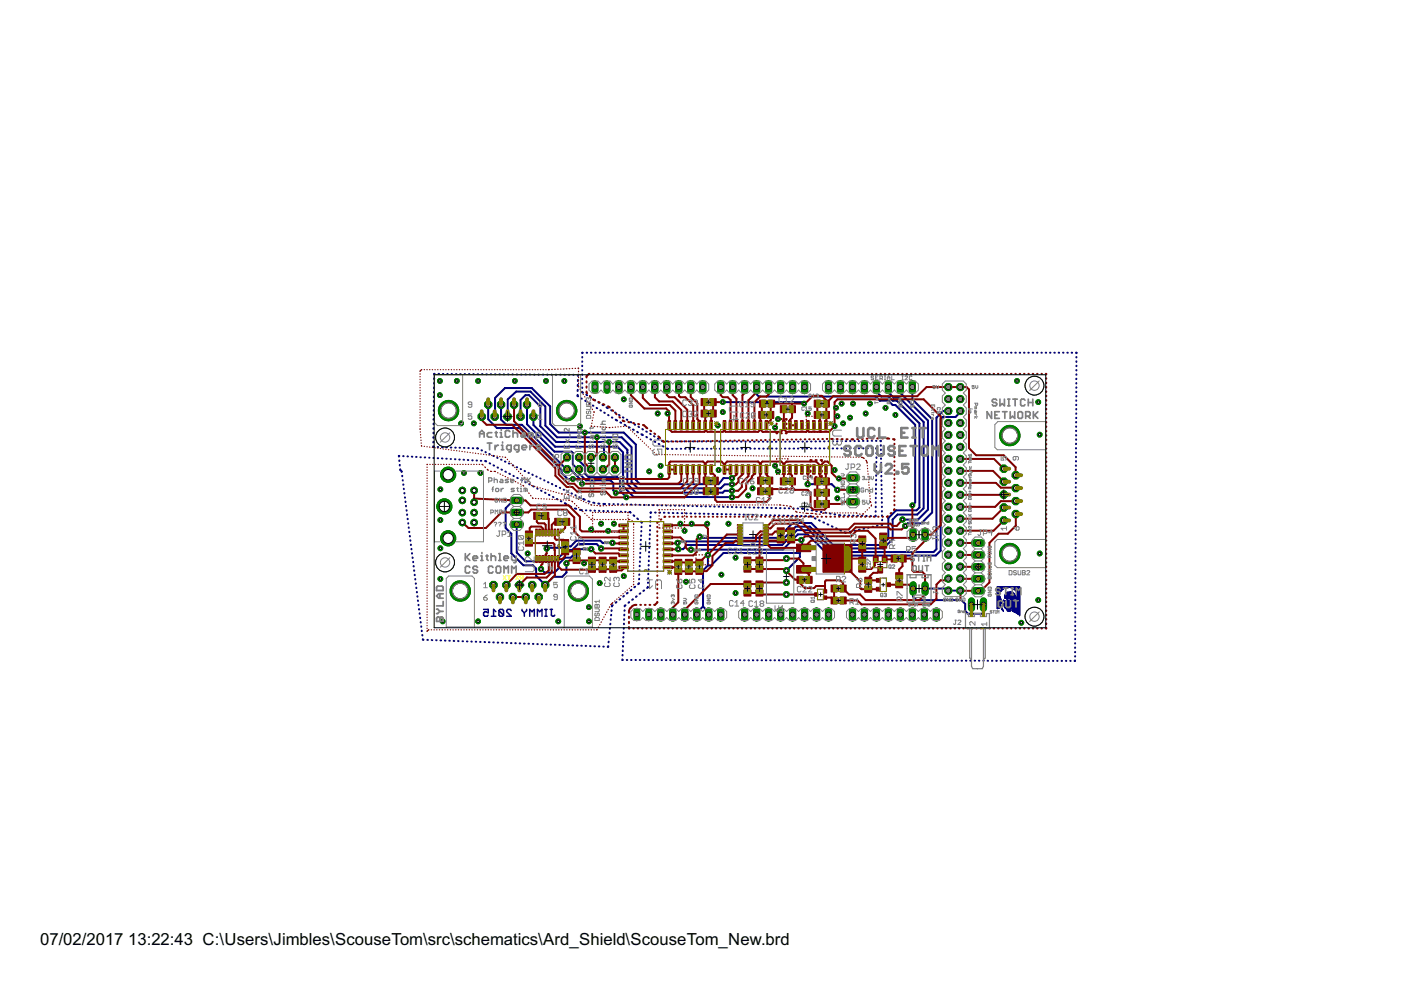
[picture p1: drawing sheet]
<svg xmlns="http://www.w3.org/2000/svg" width="297mm" height="210mm" viewBox="0 0 297 210" stroke-linecap="round" stroke-linejoin="round" font-family="sans-serif">
<defs><g id="words">
<g font-size="4">
<text x="8.5" y="200.4">07/02/2017</text>
<text x="27.2" y="200.4">13:22:43 C:\Users\Jimbles\ScouseTom\src\schematics\Ard_Shield\ScouseTom_New.brd</text>
</g>
</g></defs>
<path d="M106.7 122.1l.6 .8M107.3 122.1l-.6 .8M107.6 122.1h.6M107.9 122.1v.8M109.3 122l.6 .9M109.9 122l-.6 .9M110.6 122.6l-.3 .3M110.9 122.6h-.5l-.1-.2 .1-.4h.5v.9" fill="none" stroke="#ff0" stroke-width=".21"/>
<g fill="none" stroke="#000080" stroke-width=".21">
<path d="M211.4 129.1h.1M211.4 128.7h.6M211.4 128.5h.7M211.4 128.4h.7M211.4 128.4h.8M211.4 128.3h.8M211.4 128.2h.8M211.4 128.1l.8 .1M211.4 128.1h.7M211.4 128l.7 .1M211.4 128h.7M211.4 127.9h1"/>
<path d="M211.4 127.8h1M211.4 127.7h1M211.4 127.6h.9M211.4 127.5h.9M211.4 127.4h.9M211.4 127.3h.9M211.4 127.3h.8M211.4 127.1h.8M211.4 127h.8M211.4 126.9h.8M211.4 126.9h.7M211.4 126.8l.6 .1"/>
<path d="M211.4 126.8h.6M211.4 126.6h.6M211.4 126.5h.6M211.4 126.4h.6M211.4 126.3h.5M211.4 126.2h.5M211.4 126.1l.5 .1M211.4 126.1h.5M211.4 126h.5M211.4 125.9h.5M211.4 125.8h.6M211.4 125.7h.6"/>
<path d="M211.4 125.6h.6M211.4 125.5h.7M211.4 125.1h1M211.4 124.5h4.8M211.4 124.4h4.8M211.8 129h-.4M211.8 128.9l-.4 .1M211.9 128.9h-.5M211.9 126h-.5M212 128.8l-.6 .1M212 125.8l-.6 .1M212 128.8h-.6"/>
<path d="M212 126.7h-.6M212 128.7h-.6M212 125.6h-.6M212.1 128.6l-.7 .1M212.1 128.6h-.7M212.1 125.5h-.7M212.2 128h.1M212.2 125.4h-.8M212.2 125.3l-.8 .1M212.2 127.2h-.8M212.3 128.9l.1 .1M212.3 128.9h.1"/>
<path d="M212.3 125.3h-.9M212.3 129.1h.2M212.3 129h.2M212.3 125.2l-.9 .1M212.4 129.1h.1M212.4 127.9h-1M212.4 125.2h-1M212.4 129.2h.2M212.4 129.2h.1M212.4 125.1h-1M212.5 129.3h.1M212.5 125l-1.1 .1"/>
<path d="M212.5 127.9h.1M212.6 129.4l.1 .1M212.6 129.4h.1M212.6 128h.1M212.6 125h-1.2M212.6 128.1h.1M212.7 129.5h.1M212.7 124.9h-1.3M212.7 129.6h.1M212.7 127.3h.2M212.7 127.2h.1M212.8 127.4h.2"/>
<path d="M212.8 124.8h.1M212.8 127.4h.1M212.8 124.8h-1.4M212.9 128.5h1.2M212.9 128.4h1.1M212.9 128.3h1M212.9 128.2h1M212.9 128.2h.9M212.9 128.1h.9M212.9 128.1h1M212.9 128h1M212.9 128.7h.8"/>
<path d="M212.9 128.6h1.2M212.9 124.8h-1.5M213 128.7l1.5 .1M213 127.5h1M213 127.4h.9M213 127.4h.2M213 126.7h2.3M213 126.6h2.3M213 126.5h2.3M213 126.4h2.3M213.1 128.8h.4M213.1 127.5h.9"/>
<path d="M213.1 126.8h2.2M213.1 126.6h2.2M213.1 126.3h2.2M213.1 128.9h.6M213.1 127.8h.9M213.1 127.6h.9M213.1 126.9h.1M213.1 126.8h.2M213.1 126.2l2.1 .1M213.1 126.2h2.1M213.1 126.1h2.1M213.1 126.1h2"/>
<path d="M213.1 126h2M213.1 124.7h-1.7M213.1 127.8h.6M213.2 126h1.9M213.2 125.9h1.9M213.2 125.9h1.8M213.2 125.8l1.8 .1M213.2 125.8h1.7M213.2 125.7l1.7 .1M213.2 125.7h1.6M213.2 129h.5M213.2 127.9h.8"/>
<path d="M213.2 124.7h-1.8M213.4 129.2h.1M213.4 129.1h.3M213.4 124.6h-2M213.4 126.8h1.8M213.5 127h.1M213.5 127.1h.1M213.5 125.6h1.1M213.6 129.4h.8M213.6 129.3h.7M213.6 126.9l-.1 .1M213.6 125.6h.8"/>
<path d="M213.6 129.5v.1M213.6 128.8h-.5M213.6 126.9h1.5M213.7 127.4h.2M213.7 127.3h.1M213.7 125.5h.7M213.7 129.1h-.3M213.7 127.2h.1M213.7 124.5l-2.3 .1M213.7 129.5h-.1M213.7 129.3h.5M213.7 129.2h.1"/>
<path d="M213.7 128.8h.8M213.8 128.7h.7M213.9 129.6h.2M213.9 127h1.2M213.9 128.9h.4M213.9 128.9h.1M213.9 129h.4M214 127.7h-.9M214 127.8l-.1 .1M214.1 128.1h1M214.1 128l1 .1M214.1 128h.8"/>
<path d="M214.1 128.6l-1.1 .1M214.1 127.9h.9M214.1 127.9h.5M214.1 127.8h.4M214.1 127.7l.4 .1M214.1 127.7h.3M214.1 127.6h.3M214.1 128.8h.2M214.1 128.2h2.1M214.2 127.5l.2 .1M214.2 127.5h.2M214.2 127.4h.2"/>
<path d="M214.2 127.3h.2M214.2 128.2h.2M214.2 128.9h.2M214.2 127.2h.2M214.2 127.1h.2M214.2 127.2h.1M214.2 129.5h-.4M214.2 128.6l.2 .1M214.2 128.6h.1M214.3 129.5h-.8M214.3 124.5h1.9M214.4 129.4l-.9 .1"/>
<path d="M214.4 128.5h1.8M214.4 128.4h1.8M214.4 128.7h.1M214.4 128.6h1.8M214.5 128.3h.5M214.5 128.6l1.7 .1M214.5 125.6h.1M214.5 124.6h1.7M214.5 129.1h.2M214.5 129h.3M214.5 128.7h.4M214.5 127.7h1.7"/>
<path d="M214.5 127.6l.6 .1M214.5 127.6h.6M214.5 127.5l.4 .1M214.5 127.5h.2M214.5 127.4h.2M214.5 124.7h1.7M214.5 129.2h.2M214.6 128.7h.1M214.6 127.7l1.6 .1M214.6 129.5h1.6M214.6 127.8h1.6M214.7 127.9h1.5"/>
<path d="M214.7 124.7h1.5M214.7 129.6h1.5M214.7 128.9h.1M214.7 129.4h1.5M214.7 129.6h.1M214.7 129.1h-.2M214.7 129.3h1.5M214.8 128.7h.1M214.8 124.8h1.4M214.8 129.6h1.4M214.8 129.3h1.4M214.8 129.2h1.4"/>
<path d="M214.8 124.8h.1M214.9 129.2h1.3M214.9 129.7h1.3M214.9 129.1h1.3M214.9 128.8l-.1 .1M214.9 124.9h1.3M214.9 129h1.3M214.9 127.4h.1M214.9 128.8h-.1M215 128.9h1.2M215 129.7h1.2M215 128.8h1.2"/>
<path d="M215 128.7h1.2M215 127.9h1.2M215.1 128.2l-.6 .1M215.1 125h1.1M215.1 129.8h1.1M215.1 128.3h1.1M215.1 128.2h1.1M215.2 128.1h1M215.2 129.8h1M215.2 128h1M215.2 127.6h1M215.2 127.5h1"/>
<path d="M215.2 127.5h.3M215.2 127.4h.3M215.2 126.9h-1.7M215.2 125.1h1M215.3 127.3h.2M215.3 129.9h.9M215.3 125.2h.9M215.3 127.3h.1M215.3 126.7h-2.3M215.3 127.2h.1M215.4 129.9h.8M215.4 125.3h.8"/>
<path d="M215.5 125.3h.7M215.5 125.5h.7M215.5 125.4h.7M215.5 130h.7M215.5 127.1h.7M215.5 127h.7M215.5 126.9h.7M215.5 125.6h.7M215.6 127.2h.6M215.6 126.8h.6M215.6 125.7h.6M215.6 125.6h.6"/>
<path d="M215.6 127.3h.6M215.6 130h.6M215.6 127.5h.6M215.6 127.4h.6M215.6 126.7h.6M215.6 126.6h.6M215.6 125.8h.6M215.6 130.1h.6M215.7 126.5h.5M215.7 126.4h.5M215.7 126.3h.5M215.7 125.9h.5"/>
<path d="M215.7 126h.5M215.7 126.2h.5M215.8 130.2h.4M215.8 126.1h.4M215.9 130.3h.3M216 130.3h.2M216.1 130.4h.1M216.2 130.6h.1M216.2 130.5h.1M216.2 130.4h.1M216.2 128.4h-1.8M216.2 127.6l-1 .1"/>
</g>
<g fill="none" stroke="#000080" stroke-width=".32">
<path d="M102.5 129.2h1v.7l-.5-.2h-.2l-.3 .2v.5l.3 .3h.5l.2-.3M104.2 130.7h.9M105.1 129.7l-.5-.5v1.5M105.8 129.5v.9l.2 .3h.5l.3-.3M105.8 129.5l.2-.3h.5l.3 .3v.9M105.8 129.5l1 .9M108.4 129.5l-.2-.3h-.5l-.3 .3v.2l1 1h-1M110.7 129.2v.3l.5 .4M111.2 129.9v.8M111.7 129.2v.3l-.5 .4M112.3 130.7v-1.5l.5 .5 .5-.5v1.5M113.9 130.7v-1.5l.5 .5 .5-.5v1.5"/>
<path d="M115.5 130.7h.5M115.5 129.2h.5M115.8 129.2v1.5M116.6 129.2h.5M116.9 129.2v1.2l.2 .3h.3l.2-.3"/>
</g>
<g fill="none" stroke="#000080" stroke-width=".42">
<path d="M92.2 79.3l-.1 .1M93 79.3h.1M93.9 79.3h.1M94.8 79.3h.1M95.7 79.3h.1M96.7 79.3h.1M97.6 79.3h.1M98.5 79.3h.1M99.4 79.3h.1M100.4 79.3h.1M101.3 79.3h.1M102.2 79.3h.1"/>
<path d="M103.1 79.4h.1M104 79.4h.1M104.9 79.4h.2M105.9 79.4h.1M106.8 79.4h.1M107.7 79.4h.1M108.6 79.4h.1M109.6 79.4h.1M110.5 79.4h.1M111.4 79.4h.1M112.3 79.4h.1M113.2 79.4h.1"/>
<path d="M114.2 79.4h.1M115.1 79.4h.1M116 79.4h.1M116.9 79.4h.1M117.8 79.4h.1M118.8 79.4h.1M119.7 79.5h.1M120.6 79.5h.1M121.5 79.5h.1M122.4 79.5l.2 .2M123.4 75.7v.1M123.4 76.6v.1"/>
<path d="M123.4 77.5v.1M123.4 78.5v.1M123.4 79.4v.1M123.5 74.8l-.1 .1M124.4 74.8h.1M125.3 74.8h.1M126.2 74.8h.1M127.1 74.8h.1M128 74.8h.1M129 74.8h.1M129.9 74.8h.1M130.8 74.8h.1"/>
<path d="M131.7 74.8h.1M132.6 74.8h.1M133.6 74.8h.1M134.5 74.8h.1M135.4 74.8h.1M136.3 74.8h.1M137.2 74.8h.1M138.2 74.8h.1M139.1 74.8h.1M140 74.8h.1M140.9 74.8h.1M141.8 74.8h.1"/>
<path d="M142.7 74.8h.1M143.7 74.8h.1M144.6 74.8h.1M145.5 74.8h.1M146.4 74.8h.1M147.3 74.8h.1M148.3 74.8h.1M149.2 74.8h.1M150.1 74.8h.1M151 74.8h.1M151.9 74.8h.1M152.8 74.8h.2"/>
<path d="M153.8 74.8h.1M154.7 74.8h.1M155.6 74.8h.1M156.5 74.8h.1M157.4 74.8h.1M158.3 74.8h.2M159.3 74.8h.1M160.2 74.8h.1M161.1 74.8h.1M162 74.8h.1M162.9 74.8h.1M163.9 74.8h.1"/>
<path d="M164.8 74.8h.1M165.7 74.8h.1M166.6 74.8h.1M167.5 74.8h.1M168.4 74.8h.2M169.4 74.8h.1M170.3 74.8h.1M171.2 74.8h.1M172.1 74.8h.1M173 74.8h.1M173.9 74.8h.2M174.9 74.8h.1"/>
<path d="M175.8 74.8h.1M176.7 74.8h.1M177.6 74.8h.1M178.5 74.8h.1M179.5 74.8h.1M180.4 74.8h.1M181.3 74.8h.1M182.2 74.8h.1M183.1 74.8h.1M184 74.8h.1M185 74.8h.1M185.9 74.8h.1"/>
<path d="M186.8 74.8h.1M187.7 74.8h.1M188.6 74.8h.1M189.6 74.8h.1M190.5 74.8h.1M191.4 74.8h.1M192.3 74.8h.1M193.2 74.8h.1M194.2 74.8h.1M195.1 74.8h.1M196 74.8h.1M196.9 74.8h.1"/>
<path d="M197.8 74.8h.1M198.8 74.8h.1M199.7 74.8h.1M200.6 74.8h.1M201.5 74.8h.1M202.4 74.8h.1M203.3 74.8h.1M204.3 74.8h.1M205.2 74.8h.1M206.1 74.8h.1M207 74.8h.1M207.9 74.8h.1"/>
<path d="M208.9 74.8h.1M209.8 74.8h.1M210.7 74.8h.1M211.6 74.8h.1M212.5 74.8h.1M213.4 74.8h.2M214.4 74.8h.1M215.3 74.8h.1M216.2 74.8h.1M217.1 74.8h.1M218 74.8h.1M218.9 74.8h.2"/>
<path d="M219.9 74.8h.1M220.8 74.8h.1M221.7 74.8h.1M222.6 74.8h.1M223.5 74.8h.1M224.5 74.8h.1M225.4 74.8h.1M226.3 74.8h.1M227.2 74.8h.1M228.1 74.8l.1 .1M228.2 75.7v.1M228.2 76.6v.1"/>
<path d="M228.2 77.5v.1M228.2 78.4v.1M228.2 79.4v.1M84.7 97.6v.1M84.7 96.7l-.1 .1M84.8 98.6v.1M84.9 99.5l.3 .6M85.5 96.7h.1M86.4 96.8h.1M87.3 96.8h.1M88.2 96.9h.1M89.1 96.9h.1"/>
<path d="M90 97h.1M91 97h.1M91.9 94.6l.1 .2M91.9 97.1h.1M91.9 93.7v.1M91.9 92.7v.1M91.9 90.8v.1M91.9 91.7v.2M91.9 88.9v.1M91.9 89.8v.2M91.9 87.9v.2M92 86v.1"/>
<path d="M92 87v.1M92 84.1v.1M92 85v.2M92 83.1v.1M92 81.2v.1M92 82.1v.2M92.1 80.2v.2M92.8 97.2h.1M92.8 94.8h.1M93.7 97.2h.1M93.7 94.8h.1M94.6 97.3h.1"/>
<path d="M94.6 94.8h.2M95.5 97.3h.1M95.6 94.9h.1M96.5 97.4h.1M96.5 94.9h.1M97.4 97.4h.1M97.4 94.9h.1M98.3 97.5h.1M98.4 95h.1M99.2 97.5h.1M99.3 95h.1M100.1 97.6h.1"/>
<path d="M100.2 95h.1M101 97.6h.1M101.1 95.1h.2M101.9 97.7h.1M102.1 95.5h.1M102.8 97.7l.3 .1M102.9 95.9h.1M103.5 85.8v3.1l1.9 1.9h4.8l8.9 8.9v.6l1.3 1.3h1.1M103.7 96.2l.1 .1M103.8 98.2l.1 .1M104.6 96.6l.1 .1M104.6 98.7h.2"/>
<path d="M104.9 88.3l.1-3.9 2.1-2.1h5.7l3.8 3.9v3.7l1.8 1.8h13.8l2.6 2.6v7.4l.9 1h16.7l1-1.3h1.8M105.4 97l.1 .1M105.5 99.1l.1 .1M106.2 97.5h.1M106.2 85.8v3.2l1.2 1.1h3.3l9.5 9.4M106.3 99.5l.1 .1M107.1 97.9h.1M107.1 100l.2 .1M107.6 88.3l.1-3.6 1.8-1.7h3l3.1 3.2v4l2.5 2.5h13.7l2.1 2.1v7.4l1.4 1.3h17.5l.8-.8h1.6M107.9 98.3h.1M108.7 98.6l.1 .1M109.6 99v.1"/>
<path d="M110.4 88.3v-3.5l1-1h.8l2.4 2.4v4.2l3.3 3.3h13.5l1.6 1.7v7.3l1.8 1.8h18.4l.4-.4h1.6M110.4 99.4l.1 .1M111.2 99.8l.1 .1M111.7 85.8v4.1l5.9 5.9h3.6l.3 .3v2.4l1 1h.3v.9l1.4 1.5h5.3l.5 .5v1.6l.6 .5M113.1 88.3v1.8l4.6 4.6h13.2l1.2 1.2v7.2l2.2 2.2 20.9 .1M120.2 99.5h.1M120.2 99.5v.1h.8l2.4 2.4v.6M122.5 83.7l.1 .3M122.5 82.7v.2M122.5 81.6v.3M122.5 80.5v.3M122.8 97v.7l1.3 1.3v1.5l.7 .7h6.1l.5 .5v2.3l1.4 1.5"/>
<path d="M123.3 84.5h.1M123.4 83.1l.2 .2M123.4 80.3v.1M123.4 81.2v.1M123.4 82.1v.2M124.1 85h.1M124.3 83.7l.2 .1M124.9 85.5l.1 .1M125.2 84.2l.1 .1M125.7 86h.1M126 84.8l.2 .1M126.5 86.5l.1 .1"/>
<path d="M126.9 85.3l.1 .1M127.3 87l.1 .1M127.7 85.8l.2 .1M128.1 94.7v2.1l-.3 .2M128.1 87.5l.1 .1M128.6 86.4l.3 .2M128.9 88l.1 .1M129.6 87h.1M129.7 88.5l.1 .1M130.4 87.5h.1M130.5 89l.3 .2M131.2 88l.2 .1"/>
<path d="M131.5 89.6l.2 .1M132.1 88.5l.1 .1M132.4 90.1l.2 .1M132.9 89h.1M133.3 90.6l.2 .1M133.7 89.5l.1 .1M134.2 91.1l.2 .1M134.5 90l.2 .1M135.1 91.6l.2 .1M135.4 90.5l.1 .1M136 92.1l.3 .1M136.2 91l.1 .1"/>
<path d="M137 91.5l.1 .1M137 92.6l.2 .1M137.8 92l.2 .1M137.9 93.1l.1 .1M138.7 92.5l.1 .1M138.8 93.6l.1 .1M139.5 93l.1 .1M139.6 94.1l.2 .1M140.3 93.5l.3 .1M140.5 94.6l.2 .1M141.4 93.6h.1M141.4 95.1l.3 .1"/>
<path d="M142.3 93.6h.1M142.5 95.2h.1M143.2 93.6h.1M143.4 95.2h.1M144.1 93.6h.2M144.4 95.1l-.1 .1M145.1 93.6h.1M145.2 95.1h.1M146 93.6h.1M146.2 95.1h.1M146.9 93.6h.1M147.1 95.1h.1"/>
<path d="M147.8 93.6h.2M148 95.1h.1M148.8 93.6h.1M148.9 95.1h.1M149.7 93.6h.1M149.8 95.1h.1M150.6 93.6h.1M150.7 95.1h.2M151.6 93.6h.1M151.7 95.1h.1M152.5 93.6h.1M152.6 95.1h.1"/>
<path d="M153.2 85.3h17l.3 .3M153.4 93.6h.1M153.5 95.1h.1M154.3 93.6h.1M154.4 95.1h.1M155.3 93.6h.1M155.4 95.1h.1M156.2 93.6h.1M156.3 95.1h.1M157.1 93.6h.1M157.2 95.1h.1M158 93.6h.1"/>
<path d="M158.1 95.1h.1M159 93.6h.1M159 95.1h.2M159.9 93.6h.1M160 95.1h.1M160.4 82.1v1.5l.5 .5h24.7l.9 .9h1.8l1 .9h.5l4.2 4.2v16.5l-.6 .5M160.8 93.6h.1M160.9 95.1h.1M161.7 93.6h.1M161.8 95.1h.1M162.7 93.6h.1M162.7 95.1h.1"/>
<path d="M163.6 93.7h.1M163.6 95.1h.1M164.5 93.7h.1M164.6 95.1h.1M165.4 93.7h.3M165.5 95.1h.1M166.4 95.1h.1M166.5 93.7h.1M167.3 95.1h.1M167.4 93.6h.1M168.3 95.1h.1M168.3 93.6h.1"/>
<path d="M169.2 95.1h.1M169.2 93.6h.1M170.1 95.1h.1M170.1 93.6h.1M171 95.1h.1M171.2 93.6h-.2M171.9 95.1h.1M172 93.6h.1M172.8 95.1h.2M172.9 93.6h.1M173.8 95.1h.1M173.8 93.6h.1"/>
<path d="M174.7 95.1h.1M174.7 93.6h.1M175.6 95.1h.1M175.6 93.6h.1M176.5 95.1h.1M176.6 93.6h.1M177.4 95.1h.2M177.5 93.6h.1M178.4 95.1h.1M178.4 93.5h.1M179.3 95.1h.1M179.3 93.5h.1"/>
<path d="M180.2 93.5h.1M180.2 95.1h.1M181.1 95.1h.1M181.1 93.5h.1M182.1 93.5h.1M182.1 95.1h.1M183 93.5h.1M183 95.1h.1M183.9 93.5h.1M183.9 95.1h.1M184.8 93.5h.1M184.8 95.1h.1"/>
<path d="M185.7 93.5h.1M185.7 95.1l.1 .1M185.8 98.9v.1M185.8 99.8v.1M185.8 97.9v.1M185.8 82.1v1l1 1h1.5l1 .9h.8l4.8 4.8v17.8l-.6 .6h-4.3l-1.7 1.7v4.3l-1.3 1.3h-10.4l-4.6-4.6h-3.9l-3.1 3.1h-16.4l-.2-.2M185.8 96v.1M185.8 97v.1M186.6 93.5l.2 .1M186.8 94.4v.1M186.8 95.3v.1M186.8 96.2v.2"/>
<path d="M186.8 97.2v.1M186.8 98.1v.1M186.8 99v.2M186.9 100v.1M188.4 82.1v1.1l1.1 1.1h1.2l5.1 5.2v18.3l-1.3 1.3h-4.2l-1 1.1v4.1l-2 2h-11l-4.6-4.6h-3l-3.2 3.1h-21.5l-.3 .3M190.9 82.1v1.2l5.8 5.9v18.9l-2.1 2.1h-3.3M193.4 82.1v2.6l4.2 4.2v19.7l-2.3 2.4h-2.9l-.5 .5M201.1 87.1h-1.1l-1.5 1.5v27.8l-.6 .7h-21.7l-4.7-4.7h-2.5l-3.2 3.1h-20.2l-.8 .9h-1M203.6 87.1v.3l-1 1h-2.7l-.5 .5v27.9l-1 1h-22.7l-4.5-4.5h-2.1l-3.1 3.2h-19.5M228.1 98.7v.1M228.1 99.6v.1M228.1 94.1v.1"/>
<path d="M228.1 95v.1M228.1 95.9v.1M228.1 96.8v.1M228.1 97.7v.2M228.2 89.5v.1M228.2 90.4v.1M228.2 91.3v.1M228.2 92.2v.2M228.2 93.2v.1M228.2 84.9v.1M228.2 85.8v.1M228.2 86.7v.1"/>
<path d="M228.2 87.7v.1M228.2 88.6v.1M228.2 80.3v.1M228.2 81.2v.1M228.2 82.1v.1M228.2 83v.1M228.2 84v.1M85.3 100.9v.1M85.4 101.8v.1M85.5 102.7v.1M85.6 103.6v.1M85.7 104.5v.1"/>
<path d="M85.9 105.4v.1M86 106.3v.1M86.1 107.3v.1M86.2 108.2v.1M86.3 109.1v.1M86.4 110v.1M86.6 110.9v.1M86.7 111.8v.1M86.8 112.7v.1M86.9 113.6v.1M87 114.6v.1M87.1 115.5v.1"/>
<path d="M87.2 116.4v.1M87.4 117.3v.1M87.5 118.2v.1M87.6 119.1v.1M108 100.4l.1 .1M108.8 100.9h.1M109.6 106.1h-.8l-1.6 1.7v4.2l1.2 1.2v4.1l2.6 2.5h2l.7 .7v1.6l1.9 1.9 1.7-1.7h1.9l.9-.9v-2M109.6 111.2v6l1.8 1.8h6.3l2.4-2.4h1.2l1.3-1.2h3.9l.9 .9M109.7 101.3l.1 .1M110.5 101.8h.1M111.4 102.2l.1 .1M112 100.2l.1 .1"/>
<path d="M112.2 102.7h.1M112.9 100.6l.1 .1M113 103.1l.2 .1M113.7 101l.1 .1M113.9 103.5l.1 .1M114.5 101.4l.1 .1M114.7 104l.1 .1M115.4 101.8v.1M115.5 104.5h.2M116.2 102.2l.1 .1M116.4 104.9l.1 .1M117 102.6l.1 .1"/>
<path d="M117.2 105.3l.1 .1M117.8 103l.1 .1M118.1 105.8l.1 .1M118.7 103.4l.1 .1M118.9 106.2l.1 .1M119.5 103.8l.1 .1M119.7 106.7l.4 .2M120.3 104.2l.1 .1M120.8 107.3l.3 .2M121.2 104.6l.1 .1M121.9 107.8l.3 .1M122 105l.1 .1"/>
<path d="M122.8 105.4l.1 .1M123 108.1l.4 .1M123.7 105.8l.3 .2M124.2 108.2h.1M124.7 106.3l.3 .1M125.1 108.2h.1M125.3 116.4h-2.5l-1.8 1.8h-1.2l-1.4 1.4v.9l-.8 .9h-2.1l-.8-.8M125.8 106.6h.2M126 108.3h.2M126.8 106.8h.3M127 108.3h.1M127.9 108.4h.1"/>
<path d="M127.9 106.8h.4M128.8 108.4h.1M129.1 106.9h.1M129.8 108.4h.1M129.9 115.1h-2.1l-.5-.5h-5.1l-1.2 1.2h-1.5l-.3 .3h-3.1l-.2 .2M130 106.9h.2M130.7 108.4l.1 .1M131 106.9h.1M131.6 108.5h.1M131.9 106.9h.1M132.5 108.5h.1M132.8 107h.1"/>
<path d="M133.4 108.5l.3 .2M133.8 107h.1M134.3 109.2l.2 .2M134.7 107h.1M135.1 109.9l.2 .2M135.6 107h.1M135.6 120v.1M135.7 119v.1M135.7 118.1v.1M135.8 117.2l-.1 .1M135.8 116.3v.1M135.8 115.4v.1"/>
<path d="M135.9 110.6l.1 .2M135.9 114.4v.1M135.9 113.5v.1M136 112.6v.1M136 111.7v.1M136.5 107.1h.2M137.5 107.1h.1M137.5 119.8v.1M137.6 118.9v.1M137.6 117.9v.1M137.6 117v.1M137.7 116.1v.1"/>
<path d="M137.7 115.1v.2M137.7 114.2v.1M137.8 113.3v.1M137.8 112.4v.1M137.8 111.4v.1M137.9 110.5v.1M137.9 109.6v.1M138.1 108.6l-.2 .2M138.4 107.1h.1M138.9 108.7h.1M139.3 107.1h.2M139.8 108.7h.2"/>
<path d="M140.3 107.1h.1M140.8 108.7h.1M141.2 107.2h.1M141.7 108.7l.1 .1M142.1 107.2h.1M142.6 108.8h.2M143.1 107.2h.1M143.6 108.8h.1M144 107.2h.1M144.5 108.8h.2M144.9 107.3h.1M145.5 108.8h.1"/>
<path d="M145.9 107.3h.1M146.4 108.9h.1M146.8 107.3h.1M147.3 108.9h.1M147.7 107.3h.1M148.3 108.9h.1M148.6 107.3h.2M149.2 108.9h.1M149.6 107.4h.1M150.1 119.9l-1 1v7.7M150.1 117.6v2.3M150.1 108.9h.2"/>
<path d="M150.5 107.4h.1M151.1 109h.1M151.4 107.4h.2M152 109h.1M152.4 107.4h.1M153 109h.1M153.3 107.4l.1 .1M153.9 109h.1M154.2 107.5h.1M154.8 109.1h.2M155.2 107.5h.1M155.8 109.1h.1"/>
<path d="M156.1 107.5h.1M156.7 109.1h.1M157 107.5h.1M157.6 109.1h.2M157.9 107.6h.2M158.6 109.1h.1M158.9 107.6h.1M159.5 109.2h.2M159.8 107.6h.1M160.5 109.2h.1M160.7 107.6h.1M161.4 109.2h.1"/>
<path d="M161.6 107.7h.2M162.3 109.2h.2M162.6 107.7h.1M163.3 109.2l.1 .1M163.5 107.7h.1M164.2 109.3h.1M164.4 107.7h.2M165.1 109.3h.2M165.4 107.7h.1M166.1 109.3h.1M166.3 107.8h.1M167 109.3h.2"/>
<path d="M167.2 107.8h.2M168 109.4h.1M168.2 107.8h.1M168.9 109.4h.1M169.1 107.8h.1M169.6 117.2h-16.2l-2.7 2.7h-.6M169.8 109.4h.2M169.9 114.5l.2 .1v2l-.5 .5v1l-2.9 2.9M170 107.8l.3 .1M170.8 109.4h.1M171.1 108l.2 .1M171.2 102.7h5.1l1.2 1.2"/>
<path d="M171.7 109.5h.3M172.1 108.2h.2M172.7 109.9l.2 .1M173 108.4h.2M173.7 110.3l.1 .1M174 108.5l.2 .1M174.6 110.7l.1 .1M175 108.7h.1M175.5 111.2h.1M175.9 108.9h.2M176.4 111.6l.1 .1M176.9 109.1h.2"/>
<path d="M177.3 112l.1 .1M177.9 109.2l.3 .1M178.2 112.4l.1 .1M179 109.3h.1M179.1 112.9h.3M179.9 109.3h.1M180.4 112.7h-.2M180.8 109.3h.2M181.3 112.5h-.2M181.8 109.3h.1M182.3 112.3h-.2M182.7 109.4h.1"/>
<path d="M183.2 112.1h-.1M183.6 109.4h.2M184.2 111.9h-.2M184.6 109.4h.1M185.1 111.7h-.1M185.7 109.3l-.2 .2M185.7 108.4v.1M185.7 106.5v.1M185.7 107.4v.1M185.7 105.5v.1M185.7 103.6v.2M185.7 104.6v.1"/>
<path d="M185.7 102.7v.1M185.8 100.8v.1M185.8 101.7l-.1 .2M186.1 111.5h-.2M186.9 100.9v.1M186.9 101.8v.2M186.9 102.8v.1M186.9 103.7v.1M186.9 104.6v.1M186.9 105.6v.1M187 106.5v.1M187 107.4v.1"/>
<path d="M187 108.4v.1M187 109.3v.1M187 111.1l-.1 .2M187 110.2v.1M228 117.1v.1M228 118v.1M228 118.9v.1M228 119.8v.1M228 112.5v.1M228 113.4v.1M228 114.3v.1M228 115.2v.1"/>
<path d="M228 116.1v.1M228.1 107.9v.1M228.1 108.8v.1M228.1 109.7v.1M228.1 110.6v.1M228.1 111.5v.1M228.1 103.3v.1M228.1 104.2v.1M228.1 105.1v.1M228.1 106v.1M228.1 106.9v.1M228.1 100.5v.1"/>
<path d="M228.1 101.4v.1M228.1 102.3v.1M87.7 120v.1M87.8 120.9v.2M87.9 121.9v.1M88 122.8l.1 .1M88.2 123.7v.1M88.3 124.6v.1M88.4 125.5v.1M88.5 126.4v.1M88.6 127.3v.1M88.7 128.2v.1"/>
<path d="M88.8 129.1l.1 .1M89 130v.2M89.1 131v.1M89.2 131.9v.1M89.3 132.8v.1M89.4 133.7v.1M89.5 134.6l.1 .1M89.6 135.5l.2 .1M90.6 135.7h.1M91.5 135.7h.2M92.5 135.7h.1M93.4 135.8h.1"/>
<path d="M94.3 135.8h.1M95.2 135.8h.2M96.2 135.9h.1M97.1 135.9h.1M98.1 136h.1M99 136h.1M99.9 136h.1M100.9 136.1h.1M101.8 136.1h.1M102.7 136.1h.1M103.7 136.2h.1M104.6 136.2h.1"/>
<path d="M105.5 136.2h.1M106.4 136.3h.2M107.4 136.3h.1M108.3 136.4h.1M109.2 136.4h.2M110.2 136.4h.1M111.1 136.5h.1M112 136.5h.2M113 136.5h.1M113.9 136.6h.1M114.9 136.6h.1M115.8 136.6h.1"/>
<path d="M116.7 136.7h.1M117.6 136.7h.2M118.6 136.7h.1M119.5 136.8h.1M120.4 136.8h.2M121.4 136.8h.1M122.3 136.9h.1M123.2 136.9h.2M124.2 136.9h.1M125.1 137h.1M126 137h.2M127 137.1h.1"/>
<path d="M127.9 137.1h.1M129 137l-.2 .1M129.1 136l-.1 .2M129.1 135.1v.1M129.2 134.1v.2M129.3 133.2v.1M129.4 132.2v.2M129.5 131.3v.1M129.6 130.3v.2M129.7 129.4l-.1 .1M129.9 128.3l-.2 .3M130.7 127.7l-.2 .1"/>
<path d="M131.5 127l-.2 .1M132 139.8l.1 .1M132 138.9v.1M132 137.9v.1M132.1 136.9v.2M132.1 136v.1M132.2 135.1v.1M132.2 134.1v.2M132.2 133.2v.1M132.3 132.2v.2M132.3 126.3l-.2 .2M132.3 131.3v.1"/>
<path d="M132.4 130.3v.2M132.4 129.4v.1M132.6 128.3l-.2 .3M132.9 139.9h.1M133.1 125.7l-.2 .1M133.4 127.7l-.2 .1M133.8 139.9h.1M133.9 125.1l-.2 .1M134.2 127.1l-.2 .1M134.7 124.4l-.2 .1M134.7 139.9h.1M135 126.4l-.2 .2"/>
<path d="M135.5 123.6l-.2 .3M135.5 122.7v.1M135.6 121.8l-.1 .1M135.6 120.9v.1M135.6 139.9h.1M135.8 125.8l-.2 .1M136.6 125.2l-.2 .1M136.6 139.9h.1M137.4 124.4l-.2 .3M137.4 123.5v.1M137.4 122.6v.1M137.5 121.6v.2"/>
<path d="M137.5 139.9l.1 .1M137.5 120.7v.1M138.4 140h.1M139.3 140h.1M140.3 140h.1M141.2 140h.1M142.1 140h.1M143 140h.1M143.9 140h.1M144.9 140h.1M145.8 140h.1M146.7 140h.1"/>
<path d="M147.6 140h.1M148.5 140h.2M149.1 128.6l-1.4 1.3v.4M149.1 128.6l1.2 1.2v.5M149.5 140h.1M150.4 140h.1M151.3 140h.1M152.2 140h.1M153.2 140h.1M154.1 140h.1M155 140h.1M155.9 140h.1"/>
<path d="M156.8 140h.2M157.8 140h.1M158.7 140h.1M159.6 140h.1M160.5 140h.1M161.5 140h.1M162.4 140h.1M163.3 140h.1M164.2 140h.1M165.1 140h.1M166.1 140h.1M167 140h.1"/>
<path d="M167.9 140h.1M193.6 124.8v1.7l.7 .7h9.5l.8 .8v1.5l.6 .6h3.2l.1-.1v-1.8M196.1 124.8h4.5l.5 .4h2.5M227.9 135.4v.1M227.9 136.4v.1M227.9 137.3v.1M227.9 138.2v.1M227.9 139.1v.1M228 130.8v.1M228 131.8v.1M228 132.7v.1M228 133.6v.1"/>
<path d="M228 134.5v.1M228 126.2v.1M228 127.1v.2M228 128.1v.1M228 129v.1M228 129.9v.1M228 121.6v.2M228 122.6v.1M228 123.5v.1M228 124.4v.1M228 125.3v.1M228 120.7v.1"/>
<path d="M168.8 140h.1M169.8 140h.1M170.7 140h.1M171.6 140h.1M172.5 140h.1M173.4 140h.1M174.3 140h.2M175.3 140h.1M176.2 140h.1M177.1 140h.1M178.1 140h.1M179 140h.1"/>
<path d="M179.9 140h.1M180.8 140h.1M181.7 140h.1M182.6 140h.2M183.6 140h.1M184.5 140h.1M185.4 140h.1M186.4 140h.1M187.3 140h.1M188.2 140h.1M189.1 140.1h.1M190 140.1h.1"/>
<path d="M190.9 140.1h.2M191.9 140.1h.1M192.8 140.1h.1M193.7 140.1h.1M194.6 140.1h.2M195.6 140.1h.1M196.5 140.1h.1M197.4 140.1h.1M198.3 140.1h.1M199.2 140.1h.1M200.2 140.1h.1M201.1 140.1h.1"/>
<path d="M202 140.1h.1M202.9 140.1h.2M203.9 140.1h.1M204.8 140.1h.1M205.7 140.1h.1M206.6 140.1h.1M207.5 140.1h.1M208.5 140.1h.1M209.4 140.1h.1M210.3 140.1h.1M211.2 140.1h.1M212.2 140.1h.1"/>
<path d="M213.1 140.1h.1M214 140.1h.1M214.9 140.1h.1M215.8 140.1h.1M216.8 140.1h.1M217.7 140.1h.1M218.6 140.1h.1M219.5 140.1h.1M220.5 140.1h.1M221.4 140.1h.1M222.3 140.1h.1M223.2 140.1h.1"/>
<path d="M224.1 140.1h.1M225.1 140.1h.1M226 140.1h.1M226.9 140.1h.1M227.9 140l-.1 .1"/>
</g>
<path d="M140.1 129.5v1.5" fill="none" stroke="#008000" stroke-width="1.5"/>
<circle cx="140.1" cy="130.3" r=".51" fill="#fff" stroke="#000" stroke-width=".21"/>
<path d="M142.6 129.5v1.5" fill="none" stroke="#008000" stroke-width="1.5"/>
<circle cx="142.6" cy="130.3" r=".51" fill="#fff" stroke="#000" stroke-width=".21"/>
<path d="M145.2 129.5v1.5" fill="none" stroke="#008000" stroke-width="1.5"/>
<circle cx="145.2" cy="130.3" r=".51" fill="#fff" stroke="#000" stroke-width=".21"/>
<path d="M147.7 129.5v1.5" fill="none" stroke="#008000" stroke-width="1.5"/>
<circle cx="147.7" cy="130.3" r=".51" fill="#fff" stroke="#000" stroke-width=".21"/>
<path d="M150.3 129.5v1.5" fill="none" stroke="#008000" stroke-width="1.5"/>
<circle cx="150.3" cy="130.3" r=".51" fill="#fff" stroke="#000" stroke-width=".21"/>
<path d="M152.8 129.5v1.5" fill="none" stroke="#008000" stroke-width="1.5"/>
<circle cx="152.8" cy="130.3" r=".51" fill="#fff" stroke="#000" stroke-width=".21"/>
<path d="M152.8 81.3v1.5" fill="none" stroke="#008000" stroke-width="1.5"/>
<circle cx="152.8" cy="82.1" r=".51" fill="#fff" stroke="#000" stroke-width=".21"/>
<path d="M155.3 81.3v1.5" fill="none" stroke="#008000" stroke-width="1.5"/>
<circle cx="155.3" cy="82.1" r=".51" fill="#fff" stroke="#000" stroke-width=".21"/>
<path d="M157.9 81.3v1.5" fill="none" stroke="#008000" stroke-width="1.5"/>
<circle cx="157.9" cy="82.1" r=".51" fill="#fff" stroke="#000" stroke-width=".21"/>
<path d="M160.4 81.3v1.5" fill="none" stroke="#008000" stroke-width="1.5"/>
<circle cx="160.4" cy="82.1" r=".51" fill="#fff" stroke="#000" stroke-width=".21"/>
<path d="M163 81.3v1.5" fill="none" stroke="#008000" stroke-width="1.5"/>
<circle cx="163" cy="82.1" r=".51" fill="#fff" stroke="#000" stroke-width=".21"/>
<path d="M165.5 81.3v1.5" fill="none" stroke="#008000" stroke-width="1.5"/>
<circle cx="165.5" cy="82.1" r=".51" fill="#fff" stroke="#000" stroke-width=".21"/>
<path d="M168 81.3v1.5" fill="none" stroke="#008000" stroke-width="1.5"/>
<circle cx="168" cy="82.1" r=".51" fill="#fff" stroke="#000" stroke-width=".21"/>
<path d="M170.6 81.3v1.5" fill="none" stroke="#008000" stroke-width="1.5"/>
<circle cx="170.6" cy="82.1" r=".51" fill="#fff" stroke="#000" stroke-width=".21"/>
<path d="M175.7 81.3v1.5" fill="none" stroke="#008000" stroke-width="1.5"/>
<circle cx="175.7" cy="82.1" r=".51" fill="#fff" stroke="#000" stroke-width=".21"/>
<path d="M178.2 81.3v1.5" fill="none" stroke="#008000" stroke-width="1.5"/>
<circle cx="178.2" cy="82.1" r=".51" fill="#fff" stroke="#000" stroke-width=".21"/>
<path d="M183.3 81.3v1.5" fill="none" stroke="#008000" stroke-width="1.5"/>
<circle cx="183.3" cy="82.1" r=".51" fill="#fff" stroke="#000" stroke-width=".21"/>
<path d="M185.8 81.3v1.5" fill="none" stroke="#008000" stroke-width="1.5"/>
<circle cx="185.8" cy="82.1" r=".51" fill="#fff" stroke="#000" stroke-width=".21"/>
<path d="M188.4 81.3v1.5" fill="none" stroke="#008000" stroke-width="1.5"/>
<circle cx="188.4" cy="82.1" r=".51" fill="#fff" stroke="#000" stroke-width=".21"/>
<path d="M190.9 81.3v1.5" fill="none" stroke="#008000" stroke-width="1.5"/>
<circle cx="190.9" cy="82.1" r=".51" fill="#fff" stroke="#000" stroke-width=".21"/>
<path d="M193.4 81.3v1.5" fill="none" stroke="#008000" stroke-width="1.5"/>
<circle cx="193.4" cy="82.1" r=".51" fill="#fff" stroke="#000" stroke-width=".21"/>
<path d="M131.2 81.3v1.5" fill="none" stroke="#008000" stroke-width="1.5"/>
<circle cx="131.2" cy="82.1" r=".51" fill="#fff" stroke="#000" stroke-width=".21"/>
<path d="M133.8 81.3v1.5" fill="none" stroke="#008000" stroke-width="1.5"/>
<circle cx="133.8" cy="82.1" r=".51" fill="#fff" stroke="#000" stroke-width=".21"/>
<path d="M136.3 81.3v1.5" fill="none" stroke="#008000" stroke-width="1.5"/>
<circle cx="136.3" cy="82.1" r=".51" fill="#fff" stroke="#000" stroke-width=".21"/>
<path d="M138.8 81.3v1.5" fill="none" stroke="#008000" stroke-width="1.5"/>
<circle cx="138.8" cy="82.1" r=".51" fill="#fff" stroke="#000" stroke-width=".21"/>
<path d="M141.4 81.3v1.5" fill="none" stroke="#008000" stroke-width="1.5"/>
<circle cx="141.4" cy="82.1" r=".51" fill="#fff" stroke="#000" stroke-width=".21"/>
<path d="M143.9 81.3v1.5" fill="none" stroke="#008000" stroke-width="1.5"/>
<circle cx="143.9" cy="82.1" r=".51" fill="#fff" stroke="#000" stroke-width=".21"/>
<path d="M146.5 81.3v1.5" fill="none" stroke="#008000" stroke-width="1.5"/>
<circle cx="146.5" cy="82.1" r=".51" fill="#fff" stroke="#000" stroke-width=".21"/>
<path d="M149 81.3v1.5" fill="none" stroke="#008000" stroke-width="1.5"/>
<circle cx="149" cy="82.1" r=".51" fill="#fff" stroke="#000" stroke-width=".21"/>
<circle cx="203.6" cy="125.2" r=".76" fill="#008000" stroke="#008000" stroke-width=".21"/>
<circle cx="203.6" cy="125.2" r=".51" fill="#fff" stroke="#000" stroke-width=".21"/>
<circle cx="201.1" cy="125.2" r=".76" fill="#008000" stroke="#008000" stroke-width=".21"/>
<circle cx="201.1" cy="125.2" r=".51" fill="#fff" stroke="#000" stroke-width=".21"/>
<circle cx="201.1" cy="122.7" r=".76" fill="#008000" stroke="#008000" stroke-width=".21"/>
<circle cx="201.1" cy="122.7" r=".51" fill="#fff" stroke="#000" stroke-width=".21"/>
<circle cx="203.6" cy="122.7" r=".76" fill="#008000" stroke="#008000" stroke-width=".21"/>
<circle cx="203.6" cy="122.7" r=".51" fill="#fff" stroke="#000" stroke-width=".21"/>
<circle cx="203.6" cy="120.1" r=".76" fill="#008000" stroke="#008000" stroke-width=".21"/>
<circle cx="203.6" cy="120.1" r=".51" fill="#fff" stroke="#000" stroke-width=".21"/>
<circle cx="201.1" cy="120.1" r=".76" fill="#008000" stroke="#008000" stroke-width=".21"/>
<circle cx="201.1" cy="120.1" r=".51" fill="#fff" stroke="#000" stroke-width=".21"/>
<circle cx="201.1" cy="117.6" r=".76" fill="#008000" stroke="#008000" stroke-width=".21"/>
<circle cx="201.1" cy="117.6" r=".51" fill="#fff" stroke="#000" stroke-width=".21"/>
<circle cx="203.6" cy="117.6" r=".76" fill="#008000" stroke="#008000" stroke-width=".21"/>
<circle cx="203.6" cy="117.6" r=".51" fill="#fff" stroke="#000" stroke-width=".21"/>
<circle cx="203.6" cy="115.1" r=".76" fill="#008000" stroke="#008000" stroke-width=".21"/>
<circle cx="203.6" cy="115.1" r=".51" fill="#fff" stroke="#000" stroke-width=".21"/>
<circle cx="201.1" cy="115.1" r=".76" fill="#008000" stroke="#008000" stroke-width=".21"/>
<circle cx="201.1" cy="115.1" r=".51" fill="#fff" stroke="#000" stroke-width=".21"/>
<circle cx="203.6" cy="112.5" r=".76" fill="#008000" stroke="#008000" stroke-width=".21"/>
<circle cx="203.6" cy="112.5" r=".51" fill="#fff" stroke="#000" stroke-width=".21"/>
<circle cx="201.1" cy="112.5" r=".76" fill="#008000" stroke="#008000" stroke-width=".21"/>
<circle cx="201.1" cy="112.5" r=".51" fill="#fff" stroke="#000" stroke-width=".21"/>
<circle cx="201.1" cy="110" r=".76" fill="#008000" stroke="#008000" stroke-width=".21"/>
<circle cx="201.1" cy="110" r=".51" fill="#fff" stroke="#000" stroke-width=".21"/>
<circle cx="203.6" cy="110" r=".76" fill="#008000" stroke="#008000" stroke-width=".21"/>
<circle cx="203.6" cy="110" r=".51" fill="#fff" stroke="#000" stroke-width=".21"/>
<circle cx="203.6" cy="107.5" r=".76" fill="#008000" stroke="#008000" stroke-width=".21"/>
<circle cx="203.6" cy="107.5" r=".51" fill="#fff" stroke="#000" stroke-width=".21"/>
<circle cx="201.1" cy="107.5" r=".76" fill="#008000" stroke="#008000" stroke-width=".21"/>
<circle cx="201.1" cy="107.5" r=".51" fill="#fff" stroke="#000" stroke-width=".21"/>
<circle cx="201.1" cy="104.9" r=".76" fill="#008000" stroke="#008000" stroke-width=".21"/>
<circle cx="201.1" cy="104.9" r=".51" fill="#fff" stroke="#000" stroke-width=".21"/>
<circle cx="203.6" cy="104.9" r=".76" fill="#008000" stroke="#008000" stroke-width=".21"/>
<circle cx="203.6" cy="104.9" r=".51" fill="#fff" stroke="#000" stroke-width=".21"/>
<circle cx="201.1" cy="102.4" r=".76" fill="#008000" stroke="#008000" stroke-width=".21"/>
<circle cx="201.1" cy="102.4" r=".51" fill="#fff" stroke="#000" stroke-width=".21"/>
<circle cx="203.6" cy="102.4" r=".76" fill="#008000" stroke="#008000" stroke-width=".21"/>
<circle cx="203.6" cy="102.4" r=".51" fill="#fff" stroke="#000" stroke-width=".21"/>
<circle cx="203.6" cy="99.8" r=".76" fill="#008000" stroke="#008000" stroke-width=".21"/>
<circle cx="203.6" cy="99.8" r=".51" fill="#fff" stroke="#000" stroke-width=".21"/>
<circle cx="201.1" cy="99.8" r=".76" fill="#008000" stroke="#008000" stroke-width=".21"/>
<circle cx="201.1" cy="99.8" r=".51" fill="#fff" stroke="#000" stroke-width=".21"/>
<circle cx="201.1" cy="97.3" r=".76" fill="#008000" stroke="#008000" stroke-width=".21"/>
<circle cx="201.1" cy="97.3" r=".51" fill="#fff" stroke="#000" stroke-width=".21"/>
<circle cx="203.6" cy="97.3" r=".76" fill="#008000" stroke="#008000" stroke-width=".21"/>
<circle cx="203.6" cy="97.3" r=".51" fill="#fff" stroke="#000" stroke-width=".21"/>
<circle cx="203.6" cy="94.8" r=".76" fill="#008000" stroke="#008000" stroke-width=".21"/>
<circle cx="203.6" cy="94.8" r=".51" fill="#fff" stroke="#000" stroke-width=".21"/>
<circle cx="201.1" cy="94.8" r=".76" fill="#008000" stroke="#008000" stroke-width=".21"/>
<circle cx="201.1" cy="94.8" r=".51" fill="#fff" stroke="#000" stroke-width=".21"/>
<circle cx="203.6" cy="92.2" r=".76" fill="#008000" stroke="#008000" stroke-width=".21"/>
<circle cx="203.6" cy="92.2" r=".51" fill="#fff" stroke="#000" stroke-width=".21"/>
<circle cx="201.1" cy="92.2" r=".76" fill="#008000" stroke="#008000" stroke-width=".21"/>
<circle cx="201.1" cy="92.2" r=".51" fill="#fff" stroke="#000" stroke-width=".21"/>
<circle cx="201.1" cy="89.7" r=".76" fill="#008000" stroke="#008000" stroke-width=".21"/>
<circle cx="201.1" cy="89.7" r=".51" fill="#fff" stroke="#000" stroke-width=".21"/>
<circle cx="203.6" cy="89.7" r=".76" fill="#008000" stroke="#008000" stroke-width=".21"/>
<circle cx="203.6" cy="89.7" r=".51" fill="#fff" stroke="#000" stroke-width=".21"/>
<circle cx="203.6" cy="87.1" r=".76" fill="#008000" stroke="#008000" stroke-width=".21"/>
<circle cx="203.6" cy="87.1" r=".51" fill="#fff" stroke="#000" stroke-width=".21"/>
<circle cx="201.1" cy="87.1" r=".76" fill="#008000" stroke="#008000" stroke-width=".21"/>
<circle cx="201.1" cy="87.1" r=".51" fill="#fff" stroke="#000" stroke-width=".21"/>
<circle cx="201.1" cy="84.6" r=".76" fill="#008000" stroke="#008000" stroke-width=".21"/>
<circle cx="201.1" cy="84.6" r=".51" fill="#fff" stroke="#000" stroke-width=".21"/>
<circle cx="203.6" cy="84.6" r=".76" fill="#008000" stroke="#008000" stroke-width=".21"/>
<circle cx="203.6" cy="84.6" r=".51" fill="#fff" stroke="#000" stroke-width=".21"/>
<circle cx="201.1" cy="82.1" r=".76" fill="#008000" stroke="#008000" stroke-width=".21"/>
<circle cx="201.1" cy="82.1" r=".51" fill="#fff" stroke="#000" stroke-width=".21"/>
<circle cx="203.6" cy="82.1" r=".76" fill="#008000" stroke="#008000" stroke-width=".21"/>
<circle cx="203.6" cy="82.1" r=".51" fill="#fff" stroke="#000" stroke-width=".21"/>
<path d="M180.7 81.3v1.5" fill="none" stroke="#008000" stroke-width="1.5"/>
<circle cx="180.7" cy="82.1" r=".51" fill="#fff" stroke="#000" stroke-width=".21"/>
<path d="M180.7 129.5v1.5" fill="none" stroke="#008000" stroke-width="1.5"/>
<circle cx="180.7" cy="130.3" r=".51" fill="#fff" stroke="#000" stroke-width=".21"/>
<path d="M183.3 129.5v1.5" fill="none" stroke="#008000" stroke-width="1.5"/>
<circle cx="183.3" cy="130.3" r=".51" fill="#fff" stroke="#000" stroke-width=".21"/>
<path d="M188.4 129.5v1.5" fill="none" stroke="#008000" stroke-width="1.5"/>
<circle cx="188.4" cy="130.3" r=".51" fill="#fff" stroke="#000" stroke-width=".21"/>
<path d="M190.9 129.5v1.5" fill="none" stroke="#008000" stroke-width="1.5"/>
<circle cx="190.9" cy="130.3" r=".51" fill="#fff" stroke="#000" stroke-width=".21"/>
<path d="M193.4 129.5v1.5" fill="none" stroke="#008000" stroke-width="1.5"/>
<circle cx="193.4" cy="130.3" r=".51" fill="#fff" stroke="#000" stroke-width=".21"/>
<path d="M196 129.5v1.5" fill="none" stroke="#008000" stroke-width="1.5"/>
<circle cx="196" cy="130.3" r=".51" fill="#fff" stroke="#000" stroke-width=".21"/>
<path d="M198.5 129.5v1.5" fill="none" stroke="#008000" stroke-width="1.5"/>
<circle cx="198.5" cy="130.3" r=".51" fill="#fff" stroke="#000" stroke-width=".21"/>
<path d="M185.8 129.5v1.5" fill="none" stroke="#008000" stroke-width="1.5"/>
<circle cx="185.8" cy="130.3" r=".51" fill="#fff" stroke="#000" stroke-width=".21"/>
<path d="M157.9 129.5v1.5" fill="none" stroke="#008000" stroke-width="1.5"/>
<circle cx="157.9" cy="130.3" r=".51" fill="#fff" stroke="#000" stroke-width=".21"/>
<path d="M160.4 129.5v1.5" fill="none" stroke="#008000" stroke-width="1.5"/>
<circle cx="160.4" cy="130.3" r=".51" fill="#fff" stroke="#000" stroke-width=".21"/>
<path d="M165.5 129.5v1.5" fill="none" stroke="#008000" stroke-width="1.5"/>
<circle cx="165.5" cy="130.3" r=".51" fill="#fff" stroke="#000" stroke-width=".21"/>
<path d="M168 129.5v1.5" fill="none" stroke="#008000" stroke-width="1.5"/>
<circle cx="168" cy="130.3" r=".51" fill="#fff" stroke="#000" stroke-width=".21"/>
<path d="M170.6 129.5v1.5" fill="none" stroke="#008000" stroke-width="1.5"/>
<circle cx="170.6" cy="130.3" r=".51" fill="#fff" stroke="#000" stroke-width=".21"/>
<path d="M173.1 129.5v1.5" fill="none" stroke="#008000" stroke-width="1.5"/>
<circle cx="173.1" cy="130.3" r=".51" fill="#fff" stroke="#000" stroke-width=".21"/>
<path d="M175.7 129.5v1.5" fill="none" stroke="#008000" stroke-width="1.5"/>
<circle cx="175.7" cy="130.3" r=".51" fill="#fff" stroke="#000" stroke-width=".21"/>
<path d="M163 129.5v1.5" fill="none" stroke="#008000" stroke-width="1.5"/>
<circle cx="163" cy="130.3" r=".51" fill="#fff" stroke="#000" stroke-width=".21"/>
<path d="M137.6 129.6v1.4" fill="none" stroke="#008000" stroke-width="1.4"/>
<circle cx="137.6" cy="130.3" r=".4" fill="#fff" stroke="#000" stroke-width=".21"/>
<path d="M135 129.6v1.4" fill="none" stroke="#008000" stroke-width="1.4"/>
<circle cx="135" cy="130.3" r=".4" fill="#fff" stroke="#000" stroke-width=".21"/>
<path d="M128.7 81.4v1.4" fill="none" stroke="#008000" stroke-width="1.4"/>
<circle cx="128.7" cy="82.1" r=".4" fill="#fff" stroke="#000" stroke-width=".21"/>
<path d="M126.2 81.4v1.4" fill="none" stroke="#008000" stroke-width="1.4"/>
<circle cx="126.2" cy="82.1" r=".4" fill="#fff" stroke="#000" stroke-width=".21"/>
<circle cx="166.7" cy="126" r=".61" fill="#008000" stroke="#008000" stroke-width=".21"/>
<circle cx="166.7" cy="126" r=".36" fill="#fff" stroke="#000" stroke-width=".21"/>
<circle cx="166.7" cy="123.5" r=".61" fill="#008000" stroke="#008000" stroke-width=".21"/>
<circle cx="166.7" cy="123.5" r=".36" fill="#fff" stroke="#000" stroke-width=".21"/>
<circle cx="166.7" cy="121" r=".61" fill="#008000" stroke="#008000" stroke-width=".21"/>
<circle cx="166.7" cy="121" r=".36" fill="#fff" stroke="#000" stroke-width=".21"/>
<circle cx="166.7" cy="118.4" r=".61" fill="#008000" stroke="#008000" stroke-width=".21"/>
<circle cx="166.7" cy="118.4" r=".36" fill="#fff" stroke="#000" stroke-width=".21"/>
<path d="M196.1 124v1.5" fill="none" stroke="#008000" stroke-width="1.5"/>
<circle cx="196.1" cy="124.8" r=".51" fill="#fff" stroke="#000" stroke-width=".21"/>
<path d="M193.6 124v1.5" fill="none" stroke="#008000" stroke-width="1.5"/>
<circle cx="193.6" cy="124.8" r=".51" fill="#fff" stroke="#000" stroke-width=".21"/>
<circle cx="212.8" cy="99.4" r=".83" fill="#008000" stroke="#008000" stroke-width=".21"/>
<circle cx="212.8" cy="99.4" r=".51" fill="#fff" stroke="#000" stroke-width=".21"/>
<circle cx="212.8" cy="102.1" r=".83" fill="#008000" stroke="#008000" stroke-width=".21"/>
<circle cx="212.8" cy="102.1" r=".51" fill="#fff" stroke="#000" stroke-width=".21"/>
<circle cx="212.8" cy="104.9" r=".83" fill="#008000" stroke="#008000" stroke-width=".21"/>
<circle cx="212.8" cy="104.9" r=".51" fill="#fff" stroke="#000" stroke-width=".21"/>
<circle cx="212.8" cy="107.6" r=".83" fill="#008000" stroke="#008000" stroke-width=".21"/>
<circle cx="212.8" cy="107.6" r=".51" fill="#fff" stroke="#000" stroke-width=".21"/>
<circle cx="212.8" cy="110.3" r=".83" fill="#008000" stroke="#008000" stroke-width=".21"/>
<circle cx="212.8" cy="110.3" r=".51" fill="#fff" stroke="#000" stroke-width=".21"/>
<circle cx="215.4" cy="100.8" r=".83" fill="#008000" stroke="#008000" stroke-width=".21"/>
<circle cx="215.4" cy="100.8" r=".51" fill="#fff" stroke="#000" stroke-width=".21"/>
<circle cx="215.4" cy="103.5" r=".83" fill="#008000" stroke="#008000" stroke-width=".21"/>
<circle cx="215.4" cy="103.5" r=".51" fill="#fff" stroke="#000" stroke-width=".21"/>
<circle cx="215.4" cy="106.2" r=".83" fill="#008000" stroke="#008000" stroke-width=".21"/>
<circle cx="215.4" cy="106.2" r=".51" fill="#fff" stroke="#000" stroke-width=".21"/>
<circle cx="215.4" cy="109" r=".83" fill="#008000" stroke="#008000" stroke-width=".21"/>
<circle cx="215.4" cy="109" r=".51" fill="#fff" stroke="#000" stroke-width=".21"/>
<circle cx="214.1" cy="117.4" r="2.16" fill="#008000" stroke="#008000" stroke-width=".21"/>
<circle cx="214.1" cy="117.4" r="1.65" fill="#fff" stroke="#000" stroke-width=".21"/>
<circle cx="214.1" cy="92.4" r="2.16" fill="#008000" stroke="#008000" stroke-width=".21"/>
<circle cx="214.1" cy="92.4" r="1.65" fill="#fff" stroke="#000" stroke-width=".21"/>
<circle cx="115.6" cy="124" r=".83" fill="#008000" stroke="#008000" stroke-width=".21"/>
<circle cx="115.6" cy="124" r=".51" fill="#fff" stroke="#000" stroke-width=".21"/>
<circle cx="112.8" cy="124" r=".83" fill="#008000" stroke="#008000" stroke-width=".21"/>
<circle cx="112.8" cy="124" r=".51" fill="#fff" stroke="#000" stroke-width=".21"/>
<circle cx="110.1" cy="124" r=".83" fill="#008000" stroke="#008000" stroke-width=".21"/>
<circle cx="110.1" cy="124" r=".51" fill="#fff" stroke="#000" stroke-width=".21"/>
<circle cx="107.4" cy="124" r=".83" fill="#008000" stroke="#008000" stroke-width=".21"/>
<circle cx="107.4" cy="124" r=".51" fill="#fff" stroke="#000" stroke-width=".21"/>
<circle cx="104.6" cy="124" r=".83" fill="#008000" stroke="#008000" stroke-width=".21"/>
<circle cx="104.6" cy="124" r=".51" fill="#fff" stroke="#000" stroke-width=".21"/>
<circle cx="114.2" cy="126.6" r=".83" fill="#008000" stroke="#008000" stroke-width=".21"/>
<circle cx="114.2" cy="126.6" r=".51" fill="#fff" stroke="#000" stroke-width=".21"/>
<circle cx="111.5" cy="126.6" r=".83" fill="#008000" stroke="#008000" stroke-width=".21"/>
<circle cx="111.5" cy="126.6" r=".51" fill="#fff" stroke="#000" stroke-width=".21"/>
<circle cx="108.7" cy="126.6" r=".83" fill="#008000" stroke="#008000" stroke-width=".21"/>
<circle cx="108.7" cy="126.6" r=".51" fill="#fff" stroke="#000" stroke-width=".21"/>
<circle cx="106" cy="126.6" r=".83" fill="#008000" stroke="#008000" stroke-width=".21"/>
<circle cx="106" cy="126.6" r=".51" fill="#fff" stroke="#000" stroke-width=".21"/>
<circle cx="97.6" cy="125.3" r="2.16" fill="#008000" stroke="#008000" stroke-width=".21"/>
<circle cx="97.6" cy="125.3" r="1.65" fill="#fff" stroke="#000" stroke-width=".21"/>
<circle cx="122.6" cy="125.3" r="2.16" fill="#008000" stroke="#008000" stroke-width=".21"/>
<circle cx="122.6" cy="125.3" r="1.65" fill="#fff" stroke="#000" stroke-width=".21"/>
<circle cx="94.2" cy="107.4" r="1.61" fill="#008000" stroke="#008000" stroke-width=".21"/>
<circle cx="94.2" cy="107.4" r="1.1" fill="#fff" stroke="#000" stroke-width=".21"/>
<circle cx="95" cy="114.1" r="1.61" fill="#008000" stroke="#008000" stroke-width=".21"/>
<circle cx="95" cy="114.1" r="1.1" fill="#fff" stroke="#000" stroke-width=".21"/>
<circle cx="95" cy="100.6" r="1.61" fill="#008000" stroke="#008000" stroke-width=".21"/>
<circle cx="95" cy="100.6" r="1.1" fill="#fff" stroke="#000" stroke-width=".21"/>
<circle cx="98" cy="108.7" r=".7" fill="#008000" stroke="#008000" stroke-width=".21"/>
<circle cx="98" cy="108.7" r=".44" fill="#fff" stroke="#000" stroke-width=".21"/>
<circle cx="98" cy="106.1" r=".7" fill="#008000" stroke="#008000" stroke-width=".21"/>
<circle cx="98" cy="106.1" r=".44" fill="#fff" stroke="#000" stroke-width=".21"/>
<circle cx="98" cy="110.8" r=".7" fill="#008000" stroke="#008000" stroke-width=".21"/>
<circle cx="98" cy="110.8" r=".44" fill="#fff" stroke="#000" stroke-width=".21"/>
<circle cx="98" cy="104" r=".7" fill="#008000" stroke="#008000" stroke-width=".21"/>
<circle cx="98" cy="104" r=".44" fill="#fff" stroke="#000" stroke-width=".21"/>
<circle cx="100.5" cy="110.8" r=".7" fill="#008000" stroke="#008000" stroke-width=".21"/>
<circle cx="100.5" cy="110.8" r=".44" fill="#fff" stroke="#000" stroke-width=".21"/>
<circle cx="100.5" cy="106.5" r=".7" fill="#008000" stroke="#008000" stroke-width=".21"/>
<circle cx="100.5" cy="106.5" r=".44" fill="#fff" stroke="#000" stroke-width=".21"/>
<circle cx="100.5" cy="104" r=".7" fill="#008000" stroke="#008000" stroke-width=".21"/>
<circle cx="100.5" cy="104" r=".44" fill="#fff" stroke="#000" stroke-width=".21"/>
<circle cx="100.5" cy="108.7" r=".7" fill="#008000" stroke="#008000" stroke-width=".21"/>
<circle cx="100.5" cy="108.7" r=".44" fill="#fff" stroke="#000" stroke-width=".21"/>
<path d="M108.8 106.1h1.5" fill="none" stroke="#008000" stroke-width="1.5"/>
<circle cx="109.6" cy="106.1" r=".51" fill="#fff" stroke="#000" stroke-width=".21"/>
<path d="M108.8 108.6h1.5" fill="none" stroke="#008000" stroke-width="1.5"/>
<circle cx="109.6" cy="108.6" r=".51" fill="#fff" stroke="#000" stroke-width=".21"/>
<path d="M108.8 111.2h1.5" fill="none" stroke="#008000" stroke-width="1.5"/>
<circle cx="109.6" cy="111.2" r=".51" fill="#fff" stroke="#000" stroke-width=".21"/>
<path d="M193.6 112.6v1.5" fill="none" stroke="#008000" stroke-width="1.5"/>
<circle cx="193.6" cy="113.4" r=".51" fill="#fff" stroke="#000" stroke-width=".21"/>
<path d="M196.1 112.6v1.5" fill="none" stroke="#008000" stroke-width="1.5"/>
<circle cx="196.1" cy="113.4" r=".51" fill="#fff" stroke="#000" stroke-width=".21"/>
<circle cx="102.1" cy="88.3" r=".83" fill="#008000" stroke="#008000" stroke-width=".21"/>
<circle cx="102.1" cy="88.3" r=".51" fill="#fff" stroke="#000" stroke-width=".21"/>
<circle cx="104.9" cy="88.3" r=".83" fill="#008000" stroke="#008000" stroke-width=".21"/>
<circle cx="104.9" cy="88.3" r=".51" fill="#fff" stroke="#000" stroke-width=".21"/>
<circle cx="107.6" cy="88.3" r=".83" fill="#008000" stroke="#008000" stroke-width=".21"/>
<circle cx="107.6" cy="88.3" r=".51" fill="#fff" stroke="#000" stroke-width=".21"/>
<circle cx="110.4" cy="88.3" r=".83" fill="#008000" stroke="#008000" stroke-width=".21"/>
<circle cx="110.4" cy="88.3" r=".51" fill="#fff" stroke="#000" stroke-width=".21"/>
<circle cx="113.1" cy="88.3" r=".83" fill="#008000" stroke="#008000" stroke-width=".21"/>
<circle cx="113.1" cy="88.3" r=".51" fill="#fff" stroke="#000" stroke-width=".21"/>
<circle cx="103.5" cy="85.8" r=".83" fill="#008000" stroke="#008000" stroke-width=".21"/>
<circle cx="103.5" cy="85.8" r=".51" fill="#fff" stroke="#000" stroke-width=".21"/>
<circle cx="106.2" cy="85.8" r=".83" fill="#008000" stroke="#008000" stroke-width=".21"/>
<circle cx="106.2" cy="85.8" r=".51" fill="#fff" stroke="#000" stroke-width=".21"/>
<circle cx="109" cy="85.8" r=".83" fill="#008000" stroke="#008000" stroke-width=".21"/>
<circle cx="109" cy="85.8" r=".51" fill="#fff" stroke="#000" stroke-width=".21"/>
<circle cx="111.7" cy="85.8" r=".83" fill="#008000" stroke="#008000" stroke-width=".21"/>
<circle cx="111.7" cy="85.8" r=".51" fill="#fff" stroke="#000" stroke-width=".21"/>
<circle cx="120.1" cy="87.1" r="2.16" fill="#008000" stroke="#008000" stroke-width=".21"/>
<circle cx="120.1" cy="87.1" r="1.65" fill="#fff" stroke="#000" stroke-width=".21"/>
<circle cx="95.1" cy="87.1" r="2.16" fill="#008000" stroke="#008000" stroke-width=".21"/>
<circle cx="95.1" cy="87.1" r="1.65" fill="#fff" stroke="#000" stroke-width=".21"/>
<circle cx="120.2" cy="99.5" r=".83" fill="#008000" stroke="#008000" stroke-width=".21"/>
<circle cx="120.2" cy="99.5" r=".51" fill="#fff" stroke="#000" stroke-width=".21"/>
<circle cx="120.2" cy="97" r=".83" fill="#008000" stroke="#008000" stroke-width=".21"/>
<circle cx="120.2" cy="97" r=".51" fill="#fff" stroke="#000" stroke-width=".21"/>
<circle cx="122.8" cy="99.5" r=".83" fill="#008000" stroke="#008000" stroke-width=".21"/>
<circle cx="122.8" cy="99.5" r=".51" fill="#fff" stroke="#000" stroke-width=".21"/>
<circle cx="122.8" cy="97" r=".83" fill="#008000" stroke="#008000" stroke-width=".21"/>
<circle cx="122.8" cy="97" r=".51" fill="#fff" stroke="#000" stroke-width=".21"/>
<circle cx="125.3" cy="99.5" r=".83" fill="#008000" stroke="#008000" stroke-width=".21"/>
<circle cx="125.3" cy="99.5" r=".51" fill="#fff" stroke="#000" stroke-width=".21"/>
<circle cx="125.3" cy="97" r=".83" fill="#008000" stroke="#008000" stroke-width=".21"/>
<circle cx="125.3" cy="97" r=".51" fill="#fff" stroke="#000" stroke-width=".21"/>
<circle cx="127.8" cy="99.5" r=".83" fill="#008000" stroke="#008000" stroke-width=".21"/>
<circle cx="127.8" cy="99.5" r=".51" fill="#fff" stroke="#000" stroke-width=".21"/>
<circle cx="127.8" cy="97" r=".83" fill="#008000" stroke="#008000" stroke-width=".21"/>
<circle cx="127.8" cy="97" r=".51" fill="#fff" stroke="#000" stroke-width=".21"/>
<circle cx="130.4" cy="99.5" r=".83" fill="#008000" stroke="#008000" stroke-width=".21"/>
<circle cx="130.4" cy="99.5" r=".51" fill="#fff" stroke="#000" stroke-width=".21"/>
<circle cx="130.4" cy="97" r=".83" fill="#008000" stroke="#008000" stroke-width=".21"/>
<circle cx="130.4" cy="97" r=".51" fill="#fff" stroke="#000" stroke-width=".21"/>
<path d="M180.1 101.3h1.5" fill="none" stroke="#008000" stroke-width="1.5"/>
<circle cx="180.8" cy="101.3" r=".51" fill="#fff" stroke="#000" stroke-width=".21"/>
<path d="M180.1 103.9h1.5" fill="none" stroke="#008000" stroke-width="1.5"/>
<circle cx="180.8" cy="103.9" r=".51" fill="#fff" stroke="#000" stroke-width=".21"/>
<path d="M180.1 106.4h1.5" fill="none" stroke="#008000" stroke-width="1.5"/>
<circle cx="180.8" cy="106.4" r=".51" fill="#fff" stroke="#000" stroke-width=".21"/>
<path d="M206.6 115.1h1.6" fill="none" stroke="#008000" stroke-width="1.5"/>
<circle cx="207.4" cy="115.1" r=".51" fill="#fff" stroke="#000" stroke-width=".21"/>
<path d="M206.6 117.7h1.6" fill="none" stroke="#008000" stroke-width="1.5"/>
<circle cx="207.4" cy="117.7" r=".51" fill="#fff" stroke="#000" stroke-width=".21"/>
<path d="M206.6 120.2h1.6" fill="none" stroke="#008000" stroke-width="1.5"/>
<circle cx="207.4" cy="120.2" r=".51" fill="#fff" stroke="#000" stroke-width=".21"/>
<path d="M206.6 122.7h1.6" fill="none" stroke="#008000" stroke-width="1.5"/>
<circle cx="207.4" cy="122.7" r=".51" fill="#fff" stroke="#000" stroke-width=".21"/>
<path d="M206.6 125.3h1.6" fill="none" stroke="#008000" stroke-width="1.5"/>
<circle cx="207.4" cy="125.3" r=".51" fill="#fff" stroke="#000" stroke-width=".21"/>
<path d="M208.5 127.4v1.5" fill="none" stroke="#008000" stroke-width="1.5"/>
<circle cx="208.5" cy="128.2" r=".51" fill="#fff" stroke="#000" stroke-width=".21"/>
<path d="M206 127.4v1.5" fill="none" stroke="#008000" stroke-width="1.5"/>
<circle cx="206" cy="128.2" r=".51" fill="#fff" stroke="#000" stroke-width=".21"/>
<circle cx="150.1" cy="117.6" r=".55" fill="#008000" stroke="#008000" stroke-width=".21"/>
<circle cx="150.1" cy="117.6" r=".3" fill="#fff" stroke="#000" stroke-width=".21"/>
<circle cx="169.9" cy="114.5" r=".55" fill="#008000" stroke="#008000" stroke-width=".21"/>
<circle cx="169.9" cy="114.5" r=".3" fill="#fff" stroke="#000" stroke-width=".21"/>
<circle cx="144.3" cy="111" r=".51" fill="#008000" stroke="#008000" stroke-width=".21"/>
<circle cx="144.3" cy="111" r=".25" fill="#fff" stroke="#000" stroke-width=".21"/>
<circle cx="145.1" cy="112.5" r=".51" fill="#008000" stroke="#008000" stroke-width=".21"/>
<circle cx="145.1" cy="112.5" r=".25" fill="#fff" stroke="#000" stroke-width=".21"/>
<circle cx="146.6" cy="111" r=".51" fill="#008000" stroke="#008000" stroke-width=".21"/>
<circle cx="146.6" cy="111" r=".25" fill="#fff" stroke="#000" stroke-width=".21"/>
<circle cx="177" cy="90.4" r=".51" fill="#008000" stroke="#008000" stroke-width=".21"/>
<circle cx="177" cy="90.4" r=".25" fill="#fff" stroke="#000" stroke-width=".21"/>
<circle cx="177.2" cy="86.5" r=".51" fill="#008000" stroke="#008000" stroke-width=".21"/>
<circle cx="177.2" cy="86.5" r=".25" fill="#fff" stroke="#000" stroke-width=".21"/>
<circle cx="171.2" cy="87.7" r=".51" fill="#008000" stroke="#008000" stroke-width=".21"/>
<circle cx="171.2" cy="87.7" r=".25" fill="#fff" stroke="#000" stroke-width=".21"/>
<circle cx="164.3" cy="90.7" r=".51" fill="#008000" stroke="#008000" stroke-width=".21"/>
<circle cx="164.3" cy="90.7" r=".25" fill="#fff" stroke="#000" stroke-width=".21"/>
<circle cx="165" cy="88.9" r=".51" fill="#008000" stroke="#008000" stroke-width=".21"/>
<circle cx="165" cy="88.9" r=".25" fill="#fff" stroke="#000" stroke-width=".21"/>
<circle cx="141.5" cy="87.7" r=".51" fill="#008000" stroke="#008000" stroke-width=".21"/>
<circle cx="141.5" cy="87.7" r=".25" fill="#fff" stroke="#000" stroke-width=".21"/>
<circle cx="139.4" cy="87.7" r=".51" fill="#008000" stroke="#008000" stroke-width=".21"/>
<circle cx="139.4" cy="87.7" r=".25" fill="#fff" stroke="#000" stroke-width=".21"/>
<circle cx="152.2" cy="90.2" r=".51" fill="#008000" stroke="#008000" stroke-width=".21"/>
<circle cx="152.2" cy="90.2" r=".25" fill="#fff" stroke="#000" stroke-width=".21"/>
<circle cx="153.2" cy="87.4" r=".51" fill="#008000" stroke="#008000" stroke-width=".21"/>
<circle cx="153.2" cy="87.4" r=".25" fill="#fff" stroke="#000" stroke-width=".21"/>
<circle cx="178.4" cy="85.6" r=".51" fill="#008000" stroke="#008000" stroke-width=".21"/>
<circle cx="178.4" cy="85.6" r=".25" fill="#fff" stroke="#000" stroke-width=".21"/>
<circle cx="132.2" cy="84.7" r=".51" fill="#008000" stroke="#008000" stroke-width=".21"/>
<circle cx="132.2" cy="84.7" r=".25" fill="#fff" stroke="#000" stroke-width=".21"/>
<circle cx="180.8" cy="85.6" r=".51" fill="#008000" stroke="#008000" stroke-width=".21"/>
<circle cx="180.8" cy="85.6" r=".25" fill="#fff" stroke="#000" stroke-width=".21"/>
<circle cx="184.4" cy="85.6" r=".51" fill="#008000" stroke="#008000" stroke-width=".21"/>
<circle cx="184.4" cy="85.6" r=".25" fill="#fff" stroke="#000" stroke-width=".21"/>
<circle cx="187.7" cy="86.5" r=".51" fill="#008000" stroke="#008000" stroke-width=".21"/>
<circle cx="187.7" cy="86.5" r=".25" fill="#fff" stroke="#000" stroke-width=".21"/>
<circle cx="189.8" cy="88" r=".51" fill="#008000" stroke="#008000" stroke-width=".21"/>
<circle cx="189.8" cy="88" r=".25" fill="#fff" stroke="#000" stroke-width=".21"/>
<circle cx="183.5" cy="87.7" r=".51" fill="#008000" stroke="#008000" stroke-width=".21"/>
<circle cx="183.5" cy="87.7" r=".25" fill="#fff" stroke="#000" stroke-width=".21"/>
<circle cx="180.2" cy="88.6" r=".51" fill="#008000" stroke="#008000" stroke-width=".21"/>
<circle cx="180.2" cy="88.6" r=".25" fill="#fff" stroke="#000" stroke-width=".21"/>
<circle cx="178.8" cy="89.8" r=".51" fill="#008000" stroke="#008000" stroke-width=".21"/>
<circle cx="178.8" cy="89.8" r=".25" fill="#fff" stroke="#000" stroke-width=".21"/>
<circle cx="177.5" cy="88.3" r=".51" fill="#008000" stroke="#008000" stroke-width=".21"/>
<circle cx="177.5" cy="88.3" r=".25" fill="#fff" stroke="#000" stroke-width=".21"/>
<circle cx="154.5" cy="111" r=".51" fill="#008000" stroke="#008000" stroke-width=".21"/>
<circle cx="154.5" cy="111" r=".25" fill="#fff" stroke="#000" stroke-width=".21"/>
<circle cx="149.9" cy="111" r=".51" fill="#008000" stroke="#008000" stroke-width=".21"/>
<circle cx="149.9" cy="111" r=".25" fill="#fff" stroke="#000" stroke-width=".21"/>
<circle cx="156" cy="118.2" r=".51" fill="#008000" stroke="#008000" stroke-width=".21"/>
<circle cx="156" cy="118.2" r=".25" fill="#fff" stroke="#000" stroke-width=".21"/>
<circle cx="153" cy="121.8" r=".51" fill="#008000" stroke="#008000" stroke-width=".21"/>
<circle cx="153" cy="121.8" r=".25" fill="#fff" stroke="#000" stroke-width=".21"/>
<circle cx="145.5" cy="123.3" r=".51" fill="#008000" stroke="#008000" stroke-width=".21"/>
<circle cx="145.5" cy="123.3" r=".25" fill="#fff" stroke="#000" stroke-width=".21"/>
<circle cx="156" cy="125.8" r=".51" fill="#008000" stroke="#008000" stroke-width=".21"/>
<circle cx="156" cy="125.8" r=".25" fill="#fff" stroke="#000" stroke-width=".21"/>
<circle cx="220.4" cy="117.3" r=".51" fill="#008000" stroke="#008000" stroke-width=".21"/>
<circle cx="220.4" cy="117.3" r=".25" fill="#fff" stroke="#000" stroke-width=".21"/>
<circle cx="220.1" cy="127.2" r=".51" fill="#008000" stroke="#008000" stroke-width=".21"/>
<circle cx="220.1" cy="127.2" r=".25" fill="#fff" stroke="#000" stroke-width=".21"/>
<circle cx="216.5" cy="132" r=".51" fill="#008000" stroke="#008000" stroke-width=".21"/>
<circle cx="216.5" cy="132" r=".25" fill="#fff" stroke="#000" stroke-width=".21"/>
<circle cx="220.4" cy="92.2" r=".51" fill="#008000" stroke="#008000" stroke-width=".21"/>
<circle cx="220.4" cy="92.2" r=".25" fill="#fff" stroke="#000" stroke-width=".21"/>
<circle cx="220.1" cy="85.3" r=".51" fill="#008000" stroke="#008000" stroke-width=".21"/>
<circle cx="220.1" cy="85.3" r=".25" fill="#fff" stroke="#000" stroke-width=".21"/>
<circle cx="215.6" cy="80.8" r=".51" fill="#008000" stroke="#008000" stroke-width=".21"/>
<circle cx="215.6" cy="80.8" r=".25" fill="#fff" stroke="#000" stroke-width=".21"/>
<circle cx="143.7" cy="115.1" r=".55" fill="#008000" stroke="#008000" stroke-width=".21"/>
<circle cx="143.7" cy="115.1" r=".3" fill="#fff" stroke="#000" stroke-width=".21"/>
<circle cx="148.4" cy="113.8" r=".55" fill="#008000" stroke="#008000" stroke-width=".21"/>
<circle cx="148.4" cy="113.8" r=".3" fill="#fff" stroke="#000" stroke-width=".21"/>
<circle cx="146.5" cy="116.5" r=".55" fill="#008000" stroke="#008000" stroke-width=".21"/>
<circle cx="146.5" cy="116.5" r=".3" fill="#fff" stroke="#000" stroke-width=".21"/>
<circle cx="193.4" cy="107.1" r=".51" fill="#008000" stroke="#008000" stroke-width=".21"/>
<circle cx="193.4" cy="107.1" r=".25" fill="#fff" stroke="#000" stroke-width=".21"/>
<circle cx="153.2" cy="85.3" r=".51" fill="#008000" stroke="#008000" stroke-width=".21"/>
<circle cx="153.2" cy="85.3" r=".25" fill="#fff" stroke="#000" stroke-width=".21"/>
<circle cx="170.5" cy="85.6" r=".51" fill="#008000" stroke="#008000" stroke-width=".21"/>
<circle cx="170.5" cy="85.6" r=".25" fill="#fff" stroke="#000" stroke-width=".21"/>
<circle cx="191.3" cy="110.2" r=".55" fill="#008000" stroke="#008000" stroke-width=".21"/>
<circle cx="191.3" cy="110.2" r=".3" fill="#fff" stroke="#000" stroke-width=".21"/>
<circle cx="191.9" cy="111.5" r=".55" fill="#008000" stroke="#008000" stroke-width=".21"/>
<circle cx="191.9" cy="111.5" r=".3" fill="#fff" stroke="#000" stroke-width=".21"/>
<circle cx="120.1" cy="119.4" r=".55" fill="#008000" stroke="#008000" stroke-width=".21"/>
<circle cx="120.1" cy="119.4" r=".3" fill="#fff" stroke="#000" stroke-width=".21"/>
<circle cx="130.2" cy="111" r=".51" fill="#008000" stroke="#008000" stroke-width=".21"/>
<circle cx="130.2" cy="111" r=".25" fill="#fff" stroke="#000" stroke-width=".21"/>
<circle cx="127.4" cy="111" r=".51" fill="#008000" stroke="#008000" stroke-width=".21"/>
<circle cx="127.4" cy="111" r=".25" fill="#fff" stroke="#000" stroke-width=".21"/>
<circle cx="128.9" cy="112.5" r=".51" fill="#008000" stroke="#008000" stroke-width=".21"/>
<circle cx="128.9" cy="112.5" r=".25" fill="#fff" stroke="#000" stroke-width=".21"/>
<circle cx="132.2" cy="122.2" r=".51" fill="#008000" stroke="#008000" stroke-width=".21"/>
<circle cx="132.2" cy="122.2" r=".25" fill="#fff" stroke="#000" stroke-width=".21"/>
<circle cx="127.1" cy="123.6" r=".51" fill="#008000" stroke="#008000" stroke-width=".21"/>
<circle cx="127.1" cy="123.6" r=".25" fill="#fff" stroke="#000" stroke-width=".21"/>
<circle cx="123.8" cy="119.4" r=".51" fill="#008000" stroke="#008000" stroke-width=".21"/>
<circle cx="123.8" cy="119.4" r=".25" fill="#fff" stroke="#000" stroke-width=".21"/>
<circle cx="125.3" cy="112.2" r=".51" fill="#008000" stroke="#008000" stroke-width=".21"/>
<circle cx="125.3" cy="112.2" r=".25" fill="#fff" stroke="#000" stroke-width=".21"/>
<circle cx="111.9" cy="117.3" r=".51" fill="#008000" stroke="#008000" stroke-width=".21"/>
<circle cx="111.9" cy="117.3" r=".25" fill="#fff" stroke="#000" stroke-width=".21"/>
<circle cx="98.4" cy="100.3" r=".51" fill="#008000" stroke="#008000" stroke-width=".21"/>
<circle cx="98.4" cy="100.3" r=".25" fill="#fff" stroke="#000" stroke-width=".21"/>
<circle cx="101.9" cy="100.3" r=".51" fill="#008000" stroke="#008000" stroke-width=".21"/>
<circle cx="101.9" cy="100.3" r=".25" fill="#fff" stroke="#000" stroke-width=".21"/>
<circle cx="93.4" cy="103.8" r=".51" fill="#008000" stroke="#008000" stroke-width=".21"/>
<circle cx="93.4" cy="103.8" r=".25" fill="#fff" stroke="#000" stroke-width=".21"/>
<circle cx="93.4" cy="110.3" r=".51" fill="#008000" stroke="#008000" stroke-width=".21"/>
<circle cx="93.4" cy="110.3" r=".25" fill="#fff" stroke="#000" stroke-width=".21"/>
<circle cx="93.4" cy="116.2" r=".51" fill="#008000" stroke="#008000" stroke-width=".21"/>
<circle cx="93.4" cy="116.2" r=".25" fill="#fff" stroke="#000" stroke-width=".21"/>
<circle cx="93.4" cy="122.7" r=".51" fill="#008000" stroke="#008000" stroke-width=".21"/>
<circle cx="93.4" cy="122.7" r=".25" fill="#fff" stroke="#000" stroke-width=".21"/>
<circle cx="93.9" cy="131.7" r=".51" fill="#008000" stroke="#008000" stroke-width=".21"/>
<circle cx="93.9" cy="131.7" r=".25" fill="#fff" stroke="#000" stroke-width=".21"/>
<circle cx="101.4" cy="131.7" r=".51" fill="#008000" stroke="#008000" stroke-width=".21"/>
<circle cx="101.4" cy="131.7" r=".25" fill="#fff" stroke="#000" stroke-width=".21"/>
<circle cx="118.4" cy="131.7" r=".51" fill="#008000" stroke="#008000" stroke-width=".21"/>
<circle cx="118.4" cy="131.7" r=".25" fill="#fff" stroke="#000" stroke-width=".21"/>
<circle cx="124.9" cy="131.7" r=".51" fill="#008000" stroke="#008000" stroke-width=".21"/>
<circle cx="124.9" cy="131.7" r=".25" fill="#fff" stroke="#000" stroke-width=".21"/>
<circle cx="124.9" cy="128.7" r=".51" fill="#008000" stroke="#008000" stroke-width=".21"/>
<circle cx="124.9" cy="128.7" r=".25" fill="#fff" stroke="#000" stroke-width=".21"/>
<circle cx="125.3" cy="116.4" r=".55" fill="#008000" stroke="#008000" stroke-width=".21"/>
<circle cx="125.3" cy="116.4" r=".3" fill="#fff" stroke="#000" stroke-width=".21"/>
<circle cx="114.7" cy="120.6" r=".55" fill="#008000" stroke="#008000" stroke-width=".21"/>
<circle cx="114.7" cy="120.6" r=".3" fill="#fff" stroke="#000" stroke-width=".21"/>
<circle cx="115.9" cy="116.3" r=".55" fill="#008000" stroke="#008000" stroke-width=".21"/>
<circle cx="115.9" cy="116.3" r=".3" fill="#fff" stroke="#000" stroke-width=".21"/>
<circle cx="129.9" cy="115.1" r=".55" fill="#008000" stroke="#008000" stroke-width=".21"/>
<circle cx="129.9" cy="115.1" r=".3" fill="#fff" stroke="#000" stroke-width=".21"/>
<circle cx="121.5" cy="101.6" r=".51" fill="#008000" stroke="#008000" stroke-width=".21"/>
<circle cx="121.5" cy="101.6" r=".25" fill="#fff" stroke="#000" stroke-width=".21"/>
<circle cx="177.8" cy="101.5" r=".51" fill="#008000" stroke="#008000" stroke-width=".21"/>
<circle cx="177.8" cy="101.5" r=".25" fill="#fff" stroke="#000" stroke-width=".21"/>
<circle cx="177" cy="99.7" r=".51" fill="#008000" stroke="#008000" stroke-width=".21"/>
<circle cx="177" cy="99.7" r=".25" fill="#fff" stroke="#000" stroke-width=".21"/>
<circle cx="164.3" cy="98.8" r=".51" fill="#008000" stroke="#008000" stroke-width=".21"/>
<circle cx="164.3" cy="98.8" r=".25" fill="#fff" stroke="#000" stroke-width=".21"/>
<circle cx="165" cy="99.9" r=".51" fill="#008000" stroke="#008000" stroke-width=".21"/>
<circle cx="165" cy="99.9" r=".25" fill="#fff" stroke="#000" stroke-width=".21"/>
<circle cx="140.1" cy="98.8" r=".51" fill="#008000" stroke="#008000" stroke-width=".21"/>
<circle cx="140.1" cy="98.8" r=".25" fill="#fff" stroke="#000" stroke-width=".21"/>
<circle cx="140.1" cy="100.9" r=".51" fill="#008000" stroke="#008000" stroke-width=".21"/>
<circle cx="140.1" cy="100.9" r=".25" fill="#fff" stroke="#000" stroke-width=".21"/>
<circle cx="137.6" cy="99.9" r=".51" fill="#008000" stroke="#008000" stroke-width=".21"/>
<circle cx="137.6" cy="99.9" r=".25" fill="#fff" stroke="#000" stroke-width=".21"/>
<circle cx="152.4" cy="99.7" r=".51" fill="#008000" stroke="#008000" stroke-width=".21"/>
<circle cx="152.4" cy="99.7" r=".25" fill="#fff" stroke="#000" stroke-width=".21"/>
<circle cx="159.6" cy="103.5" r=".51" fill="#008000" stroke="#008000" stroke-width=".21"/>
<circle cx="159.6" cy="103.5" r=".25" fill="#fff" stroke="#000" stroke-width=".21"/>
<circle cx="158.6" cy="105.1" r=".51" fill="#008000" stroke="#008000" stroke-width=".21"/>
<circle cx="158.6" cy="105.1" r=".25" fill="#fff" stroke="#000" stroke-width=".21"/>
<circle cx="177.5" cy="105.7" r=".51" fill="#008000" stroke="#008000" stroke-width=".21"/>
<circle cx="177.5" cy="105.7" r=".25" fill="#fff" stroke="#000" stroke-width=".21"/>
<circle cx="123" cy="90.4" r=".51" fill="#008000" stroke="#008000" stroke-width=".21"/>
<circle cx="123" cy="90.4" r=".25" fill="#fff" stroke="#000" stroke-width=".21"/>
<circle cx="119.7" cy="80.8" r=".51" fill="#008000" stroke="#008000" stroke-width=".21"/>
<circle cx="119.7" cy="80.8" r=".25" fill="#fff" stroke="#000" stroke-width=".21"/>
<circle cx="115.8" cy="80.8" r=".51" fill="#008000" stroke="#008000" stroke-width=".21"/>
<circle cx="115.8" cy="80.8" r=".25" fill="#fff" stroke="#000" stroke-width=".21"/>
<circle cx="109.2" cy="80.8" r=".51" fill="#008000" stroke="#008000" stroke-width=".21"/>
<circle cx="109.2" cy="80.8" r=".25" fill="#fff" stroke="#000" stroke-width=".21"/>
<circle cx="101.4" cy="80.8" r=".51" fill="#008000" stroke="#008000" stroke-width=".21"/>
<circle cx="101.4" cy="80.8" r=".25" fill="#fff" stroke="#000" stroke-width=".21"/>
<circle cx="96.9" cy="80.8" r=".51" fill="#008000" stroke="#008000" stroke-width=".21"/>
<circle cx="96.9" cy="80.8" r=".25" fill="#fff" stroke="#000" stroke-width=".21"/>
<circle cx="93.3" cy="80.8" r=".51" fill="#008000" stroke="#008000" stroke-width=".21"/>
<circle cx="93.3" cy="80.8" r=".25" fill="#fff" stroke="#000" stroke-width=".21"/>
<circle cx="93.3" cy="83.8" r=".51" fill="#008000" stroke="#008000" stroke-width=".21"/>
<circle cx="93.3" cy="83.8" r=".25" fill="#fff" stroke="#000" stroke-width=".21"/>
<circle cx="100.5" cy="89.8" r=".51" fill="#008000" stroke="#008000" stroke-width=".21"/>
<circle cx="100.5" cy="89.8" r=".25" fill="#fff" stroke="#000" stroke-width=".21"/>
<circle cx="97.8" cy="89.8" r=".51" fill="#008000" stroke="#008000" stroke-width=".21"/>
<circle cx="97.8" cy="89.8" r=".25" fill="#fff" stroke="#000" stroke-width=".21"/>
<circle cx="177.5" cy="103.9" r=".55" fill="#008000" stroke="#008000" stroke-width=".21"/>
<circle cx="177.5" cy="103.9" r=".3" fill="#fff" stroke="#000" stroke-width=".21"/>
<circle cx="171.2" cy="102.7" r=".55" fill="#008000" stroke="#008000" stroke-width=".21"/>
<circle cx="171.2" cy="102.7" r=".3" fill="#fff" stroke="#000" stroke-width=".21"/>
<circle cx="155.2" cy="102.7" r=".55" fill="#008000" stroke="#008000" stroke-width=".21"/>
<circle cx="155.2" cy="102.7" r=".3" fill="#fff" stroke="#000" stroke-width=".21"/>
<circle cx="126.6" cy="92.7" r=".51" fill="#008000" stroke="#008000" stroke-width=".21"/>
<circle cx="126.6" cy="92.7" r=".25" fill="#fff" stroke="#000" stroke-width=".21"/>
<circle cx="155.2" cy="104.1" r=".55" fill="#008000" stroke="#008000" stroke-width=".21"/>
<circle cx="155.2" cy="104.1" r=".3" fill="#fff" stroke="#000" stroke-width=".21"/>
<circle cx="129.2" cy="93.7" r=".51" fill="#008000" stroke="#008000" stroke-width=".21"/>
<circle cx="129.2" cy="93.7" r=".25" fill="#fff" stroke="#000" stroke-width=".21"/>
<circle cx="155.2" cy="105.4" r=".55" fill="#008000" stroke="#008000" stroke-width=".21"/>
<circle cx="155.2" cy="105.4" r=".3" fill="#fff" stroke="#000" stroke-width=".21"/>
<circle cx="155.2" cy="101.4" r=".55" fill="#008000" stroke="#008000" stroke-width=".21"/>
<circle cx="155.2" cy="101.4" r=".3" fill="#fff" stroke="#000" stroke-width=".21"/>
<circle cx="124" cy="91.7" r=".51" fill="#008000" stroke="#008000" stroke-width=".21"/>
<circle cx="124" cy="91.7" r=".25" fill="#fff" stroke="#000" stroke-width=".21"/>
<circle cx="132.8" cy="105.5" r=".51" fill="#008000" stroke="#008000" stroke-width=".21"/>
<circle cx="132.8" cy="105.5" r=".25" fill="#fff" stroke="#000" stroke-width=".21"/>
<circle cx="130.6" cy="104.5" r=".51" fill="#008000" stroke="#008000" stroke-width=".21"/>
<circle cx="130.6" cy="104.5" r=".25" fill="#fff" stroke="#000" stroke-width=".21"/>
<circle cx="123.4" cy="102.6" r=".51" fill="#008000" stroke="#008000" stroke-width=".21"/>
<circle cx="123.4" cy="102.6" r=".25" fill="#fff" stroke="#000" stroke-width=".21"/>
<circle cx="143.8" cy="116.4" r=".55" fill="#008000" stroke="#008000" stroke-width=".21"/>
<circle cx="143.8" cy="116.4" r=".3" fill="#fff" stroke="#000" stroke-width=".21"/>
<circle cx="127.4" cy="116.3" r=".55" fill="#008000" stroke="#008000" stroke-width=".21"/>
<circle cx="127.4" cy="116.3" r=".3" fill="#fff" stroke="#000" stroke-width=".21"/>
<g fill="#800000" stroke="#800000" stroke-width=".21">
<path d="M117.6 109.9h1.3v1.5h-1.3z"/>
<path d="M119.5 109.9h1.3v1.5h-1.3z"/>
<path d="M118.2 112.2h.3v1.4h-.3z"/>
<path d="M117.5 112.2h.3v1.4h-.3z"/>
<path d="M116.8 112.2h.4v1.4h-.4z"/>
<path d="M116.2 112.2h.3v1.4h-.3z"/>
<path d="M115.5 112.2h.4v1.4h-.4z"/>
<path d="M114.9 112.2h.3v1.4h-.3z"/>
<path d="M114.2 112.2h.4v1.4h-.4z"/>
<path d="M113.6 112.2h.3v1.4h-.3z"/>
<path d="M113.6 117.8h.3v1.5h-.3z"/>
<path d="M114.2 117.8h.4v1.5h-.4z"/>
<path d="M114.9 117.8h.3v1.5h-.3z"/>
<path d="M115.5 117.8h.4v1.5h-.4z"/>
<path d="M116.2 117.8h.3v1.5h-.3z"/>
<path d="M116.8 117.8h.4v1.5h-.4z"/>
<path d="M117.5 117.8h.3v1.5h-.3z"/>
<path d="M118.2 117.8h.3v1.5h-.3z"/>
<path d="M113.2 108.6h1.3v1.5h-1.3z"/>
<path d="M115 108.6h1.4v1.5h-1.4z"/>
<path d="M119.1 116.3h1.5v1.3h-1.5z"/>
<path d="M119.1 114.4h1.5v1.3h-1.5z"/>
<path d="M111.4 112.6h1.5v1.3h-1.5z"/>
<path d="M111.4 114.5h1.5v1.3h-1.5z"/>
<path d="M121.5 116.3h1.5v1.3h-1.5z"/>
<path d="M121.5 118.2h1.5v1.3h-1.5z"/>
<path d="M169 122.2h1.3v1.5h-1.3z"/>
<path d="M170.9 122.2h1.3v1.5h-1.3z"/>
<path d="M182.1 120h1.5v1.3h-1.5z"/>
<path d="M182.1 118.1h1.5v1.3h-1.5z"/>
<path d="M182.1 115.5h1.5v1.3h-1.5z"/>
<path d="M182.1 113.6h1.5v1.3h-1.5z"/>
<path d="M186.5 113h1.5v1.3h-1.5z"/>
<path d="M186.5 114.9h1.5v1.3h-1.5z"/>
<path d="M183.3 124.3h1.5v1.3h-1.5z"/>
<path d="M183.3 122.4h1.5v1.3h-1.5z"/>
<path d="M185.8 122.6h.9v.8h-.9z"/>
<path d="M185.8 124.5h.9v.8h-.9z"/>
<path d="M187.9 123.6h.9v.8h-.9z"/>
<path d="M186.1 120.1h1v1.4h-1z"/>
<path d="M185.2 117.9h1v1.4h-1z"/>
<path d="M187 117.9h1.1v1.4h-1.1z"/>
<path d="M189.9 121.4h1.5v1.3h-1.5z"/>
<path d="M189.9 123.3h1.5v1.3h-1.5z"/>
<path d="M190.8 117.7h1.3v1.5h-1.3z"/>
<path d="M188.9 117.7h1.3v1.5h-1.3z"/>
<path d="M162.1 115.1h.9v.3h-.9z"/>
<path d="M162.1 114.4h.9v.4h-.9z"/>
<path d="M162.1 113.8h.9v.4h-.9z"/>
<path d="M162.1 113.2h.9v.3h-.9z"/>
<path d="M162.1 112.5h.9v.3h-.9z"/>
<path d="M162.1 111.9h.9v.3h-.9z"/>
<path d="M162.1 111.2h.9v.3h-.9z"/>
<path d="M156.3 111.2h.9v.3h-.9z"/>
<path d="M156.3 111.9h.9v.3h-.9z"/>
<path d="M156.3 112.5h.9v.3h-.9z"/>
<path d="M156.3 113.2h.9v.3h-.9z"/>
<path d="M156.3 113.8h.9v.4h-.9z"/>
<path d="M156.3 114.4h.9v.4h-.9z"/>
<path d="M156.3 115.1h.9v.3h-.9z"/>
<path d="M174.6 126.3h.7v.8h-.7z"/>
<path d="M174.6 125h.7v.8h-.7z"/>
<path d="M172.7 125.7h.7v.7h-.7z"/>
<path d="M176.2 126.6h1.3v1.5h-1.3z"/>
<path d="M178.1 126.6h1.3v1.5h-1.3z"/>
<path d="M178.1 124h1.3v1.5h-1.3z"/>
<path d="M176.2 124h1.3v1.5h-1.3z"/>
<path d="M167 113.8h1.5v1.3h-1.5z"/>
<path d="M167 111.9h1.5v1.3h-1.5z"/>
<path d="M164.8 111.9h1.5v1.3h-1.5z"/>
<path d="M164.8 113.8h1.5v1.3h-1.5z"/>
<path d="M157.7 118.1h1.5v1.3h-1.5z"/>
<path d="M157.7 120h1.5v1.3h-1.5z"/>
<path d="M160.3 120h1.5v1.3h-1.5z"/>
<path d="M160.3 118.1h1.5v1.3h-1.5z"/>
<path d="M160.3 125.1h1.5v1.3h-1.5z"/>
<path d="M160.3 123.2h1.5v1.3h-1.5z"/>
<path d="M157.7 123.2h1.5v1.3h-1.5z"/>
<path d="M157.7 125.1h1.5v1.3h-1.5z"/>
<path d="M174.5 115.5h6.2v5.8h-6.2z"/>
<path d="M168.9 115.4h3v1.6h-3z"/>
<path d="M168.9 119.9h3v1.6h-3z"/>
<path d="M140.6 120h2v.6h-2z"/>
<path d="M140.6 118.7h2v.6h-2z"/>
<path d="M140.6 117.5h2v.5h-2z"/>
<path d="M140.6 116.2h2v.6h-2z"/>
<path d="M140.6 114.9h2v.6h-2z"/>
<path d="M140.6 113.7h2v.5h-2z"/>
<path d="M140.6 112.4h2v.5h-2z"/>
<path d="M140.6 111.1h2v.6h-2z"/>
<path d="M131.2 111.1h2v.6h-2z"/>
<path d="M131.2 112.4h2v.5h-2z"/>
<path d="M131.2 113.7h2v.5h-2z"/>
<path d="M131.2 114.9h2v.6h-2z"/>
<path d="M131.2 116.2h2v.6h-2z"/>
<path d="M131.2 117.5h2v.5h-2z"/>
<path d="M131.2 118.7h2v.6h-2z"/>
<path d="M131.2 120h2v.6h-2z"/>
<path d="M162.2 89.2h.6v2h-.6z"/>
<path d="M161 89.2h.5v2h-.5z"/>
<path d="M159.7 89.2h.5v2h-.5z"/>
<path d="M158.4 89.2h.6v2h-.6z"/>
<path d="M157.1 89.2h.6v2h-.6z"/>
<path d="M155.9 89.2h.5v2h-.5z"/>
<path d="M154.6 89.2h.6v2h-.6z"/>
<path d="M153.3 89.2h.6v2h-.6z"/>
<path d="M153.3 98.6h.6v1.9h-.6z"/>
<path d="M154.6 98.6h.6v1.9h-.6z"/>
<path d="M155.9 98.6h.5v1.9h-.5z"/>
<path d="M157.1 98.6h.6v1.9h-.6z"/>
<path d="M158.4 98.6h.6v1.9h-.6z"/>
<path d="M159.7 98.6h.5v1.9h-.5z"/>
<path d="M161 98.6h.5v1.9h-.5z"/>
<path d="M162.2 98.6h.6v1.9h-.6z"/>
<path d="M174.8 89.2h.6v2h-.6z"/>
<path d="M173.5 89.2h.6v2h-.6z"/>
<path d="M172.3 89.2h.5v2h-.5z"/>
<path d="M171 89.2h.6v2h-.6z"/>
<path d="M169.7 89.2h.6v2h-.6z"/>
<path d="M168.5 89.2h.5v2h-.5z"/>
<path d="M167.2 89.2h.5v2h-.5z"/>
<path d="M165.9 89.2h.6v2h-.6z"/>
<path d="M165.9 98.6h.6v1.9h-.6z"/>
<path d="M167.2 98.6h.5v1.9h-.5z"/>
<path d="M168.5 98.6h.5v1.9h-.5z"/>
<path d="M169.7 98.6h.6v1.9h-.6z"/>
<path d="M171 98.6h.6v1.9h-.6z"/>
<path d="M172.3 98.6h.5v1.9h-.5z"/>
<path d="M173.5 98.6h.6v1.9h-.6z"/>
<path d="M174.8 98.6h.6v1.9h-.6z"/>
<path d="M147.6 120.5h1.4v1.3h-1.4z"/>
<path d="M147.6 118.6h1.4v1.3h-1.4z"/>
<path d="M143.1 120.5h1.4v1.3h-1.4z"/>
<path d="M143.1 118.6h1.4v1.3h-1.4z"/>
<path d="M127 120h1.5v1.3h-1.5z"/>
<path d="M127 118.1h1.5v1.3h-1.5z"/>
<path d="M129.3 120h1.4v1.3h-1.4z"/>
<path d="M129.3 118.1h1.4v1.3h-1.4z"/>
<path d="M124.8 120h1.4v1.3h-1.4z"/>
<path d="M124.8 118.1h1.4v1.3h-1.4z"/>
<path d="M145.3 120.5h1.5v1.3h-1.5z"/>
<path d="M145.3 118.6h1.5v1.3h-1.5z"/>
<path d="M174.5 84.8h1.4v1.5h-1.4z"/>
<path d="M172.6 84.8h1.3v1.5h-1.3z"/>
<path d="M174.5 87.2h1.4v1.5h-1.4z"/>
<path d="M172.6 87.2h1.3v1.5h-1.3z"/>
<path d="M174.5 101.3h1.4v1.5h-1.4z"/>
<path d="M172.6 101.3h1.3v1.5h-1.3z"/>
<path d="M174.5 103.7h1.4v1.5h-1.4z"/>
<path d="M172.6 103.7h1.3v1.5h-1.3z"/>
<path d="M174.5 106.1h1.4v1.5h-1.4z"/>
<path d="M172.6 106.1h1.3v1.5h-1.3z"/>
<path d="M162.5 101.2h1.4v1.4h-1.4z"/>
<path d="M160.6 101.2h1.3v1.4h-1.3z"/>
<path d="M162.5 103.4h1.4v1.5h-1.4z"/>
<path d="M160.6 103.4h1.3v1.5h-1.3z"/>
<path d="M162.9 84.8h1.3v1.5h-1.3z"/>
<path d="M161 84.8h1.3v1.5h-1.3z"/>
<path d="M162.8 87.2h1.3v1.5h-1.3z"/>
<path d="M160.9 87.2h1.3v1.5h-1.3z"/>
<path d="M150.5 89.2h.6v2h-.6z"/>
<path d="M149.2 89.2h.6v2h-.6z"/>
<path d="M148 89.2h.5v2h-.5z"/>
<path d="M146.7 89.2h.6v2h-.6z"/>
<path d="M145.4 89.2h.6v2h-.6z"/>
<path d="M144.2 89.2h.5v2h-.5z"/>
<path d="M142.9 89.2h.5v2h-.5z"/>
<path d="M141.6 89.2h.6v2h-.6z"/>
<path d="M141.6 98.6h.6v1.9h-.6z"/>
<path d="M142.9 98.6h.5v1.9h-.5z"/>
<path d="M144.2 98.6h.5v1.9h-.5z"/>
<path d="M145.4 98.6h.6v1.9h-.6z"/>
<path d="M146.7 98.6h.6v1.9h-.6z"/>
<path d="M148 98.6h.5v1.9h-.5z"/>
<path d="M149.2 98.6h.6v1.9h-.6z"/>
<path d="M150.5 98.6h.6v1.9h-.6z"/>
<path d="M151 101.2h1.3v1.4h-1.3z"/>
<path d="M149.1 101.2h1.3v1.4h-1.3z"/>
<path d="M151 103.4h1.3v1.5h-1.3z"/>
<path d="M149.1 103.4h1.3v1.5h-1.3z"/>
<path d="M150.5 86.9h1.3v1.5h-1.3z"/>
<path d="M148.6 86.9h1.3v1.5h-1.3z"/>
<path d="M150.5 84.5h1.3v1.5h-1.3z"/>
<path d="M148.6 84.5h1.3v1.5h-1.3z"/>
<path d="M167.3 101.3h1.4v1.5h-1.4z"/>
<path d="M165.4 101.3h1.4v1.5h-1.4z"/>
<path d="M167.3 86h1.4v1.5h-1.4z"/>
<path d="M165.4 86h1.4v1.5h-1.4z"/>
</g>
<g fill="none" stroke="#800000" stroke-width=".42">
<path d="M125 79.3l-.6 .5v.2M125.8 79.3h.1M126.7 79.3h.1M127.6 79.3h.1M128.5 79.3h.2M129.5 79.3h.1M130.4 79.3h.1M131.3 79.3h.1M132.2 79.3h.1M133.2 79.3h.1M134.1 79.3h.1M135 79.3h.1"/>
<path d="M135.9 79.3h.1M136.8 79.3h.1M137.8 79.3h.1M138.7 79.3h.1M139.6 79.3h.1M140.5 79.3h.2M141.5 79.3h.1M142.4 79.3h.1M143.3 79.3h.1M144.2 79.3h.1M145.1 79.3h.2M146.1 79.3h.1"/>
<path d="M147 79.3h.1M147.9 79.3h.1M148.8 79.3h.1M149.8 79.3h.1M150.7 79.3h.1M151.6 79.3h.1M152.5 79.3h.1M153.5 79.3h.1M154.4 79.3h.1M155.3 79.3h.1M156.2 79.3h.1M157.1 79.3h.1"/>
<path d="M158.1 79.3h.1M159 79.3h.1M159.9 79.3h.1M160.8 79.3h.2M161.8 79.3h.1M162.7 79.3h.1M163.6 79.3h.1M164.5 79.3h.1M165.4 79.3h.2M166.4 79.3h.1M167.3 79.3h.1M168.2 79.3h.1"/>
<path d="M169.1 79.3h.1M170.1 79.3h.1M171 79.3h.1M171.9 79.3h.1M172.8 79.3h.1M173.8 79.3h.1M174.7 79.3h.1M175.6 79.3h.1M176.5 79.3h.1M177.4 79.3h.1M178.4 79.3h.1M179.3 79.3h.1"/>
<path d="M180.2 79.3h.1M181.1 79.3h.2M182.1 79.3h.1M183 79.3h.1M183.9 79.3h.1M184.8 79.3h.1M185.7 79.3h.1M186.7 79.3h.1M187.6 79.3h.1M188.5 79.3h.1M189.4 79.3h.1M190.4 79.3h.1"/>
<path d="M191.3 79.3h.1M192.2 79.3h.1M193.1 79.3h.1M194.1 79.3h.1M195 79.3h.1M195.9 79.3h.1M196.8 79.3h.1M197.7 79.3h.1M198.6 79.3h.2M199.6 79.3h.1M200.5 79.3h.1M201.4 79.3h.1"/>
<path d="M202.4 79.3h.1M203.3 79.3h.1M204.2 79.3h.1M205.1 79.3h.1M206 79.3h.1M207 79.3h.1M207.9 79.3h.1M208.8 79.3h.1M209.7 79.3h.1M210.7 79.3h.1M211.6 79.3h.1M212.5 79.3h.1"/>
<path d="M213.4 79.3h.1M214.3 79.3h.2M215.3 79.3h.1M216.2 79.3h.1M217.1 79.3h.1M218 79.3h.1M218.9 79.3h.2M219.9 79.3h.1M220.8 79.3h.1M221.7 79.3l.1 .1M102.1 88.3v.7l1.1 1.1h5.4l9.2 9.2v1.6l2.4 2.4h1.1l1.1 .9h6.1l1.1 1.3h15.5l3.2-3.2v-2.8M109 85.8v3.5l9.4 9.5"/>
<path d="M118.4 98.8v1.8l2.1 2h1.3l.9 .9h21.6l1.4-1.4v-2.6M120.2 97l-1.8 1.8M124 91.7v6.5l1.3 1.3M124.4 83l.1 .4M124.4 80.9v.2M124.4 81.9v.3M125.1 84l.1 .1M125.7 84.6l.4 .3M126.6 92.7v3.7l-.7 .6h-.6M126.9 85.2l.2 .1M127.9 85.7l.2 .1M128.9 86.1l.4 .3"/>
<path d="M129.2 93.7v4.8l-1.1 1h-.3M129.9 87l.1 .1M130.4 97v2.5M130.6 87.7l.1 .1M131.3 88.4l.1 .1M132 89.1l.4 .2M133.2 89.5h.2M133.8 82.1v1.7l2.8 2.8h4.6l.7 .6v3.8l.6 .6h6.9l.2-.3v-1l-.1-.1M134.2 89.7h.3M135.3 89.9l.2 .1M136.3 82.1v2.3l1.5 1.5h4.2l1.2 1.2v3.1M136.3 90.1l.9 .7"/>
<path d="M137.9 91.3l.2 .1M138.7 91.9l.2 .1M138.8 82.1l.1 2.1 .8 .9h2.9l1.8 1.9v3.2l.1-.1M139.6 92.5l.4 .4M140.5 93.5l.4 .2M141.4 82.1v1.7l.5 .4h1.1l2.7 2.7v3.3M141.7 93.6h.1M141.9 99.5h1.3M142.6 93.6h.1M143.6 93.6h.1M143.9 82.1l.1 1.8 .3 .3h1l1.7 1.7v4.3M144.4 99.5v2.4l-.6 .7h-20.4"/>
<path d="M144.5 93.6h.1M145.4 93.6h.1M146.5 82.1v2.1l1.3 1.4v3.3l.5 .4v.9M146.5 93.6h-.2M147 99.5v2.7l-2.3 2.3h-14.1M147.3 93.6h.1M148.2 93.5h.1M149.2 93.5h.1M149.3 85.3v2.4l.2 .2v3.2l.5 .5h3.2l.4-.4M149.5 98.3v3.4l.3 .2v2.3M149.5 98.3l-.4-.4h-6.9l-.3 .2v3.1l-.4 .4h-20M150.2 93.5h-.1"/>
<path d="M150.8 99.5v.6l.8 .8v5.1l.4 .4h10.5l.7-.6v-1.6M151 93.5h.1M152 93.5h.1M152.8 82.1v1.7l.4 .4h1.1l.6 .6v5.3M152.9 93.5h.1M153.2 85.3h-2v2.4l-.4 .4v2.1M153.5 90.2l.1 1.1 .2 .3h6.9l.5-.5M153.5 98.4v1.1h1.4M153.9 93.4l-.1 .1M154.7 93.4h.2M154.9 90.1v.1M155.3 82.1v1.7l.8 .8v5.6"/>
<path d="M155.7 93.4h.1M156.1 99.5v1.2l-.9 .7M156.6 93.4h.1M157.4 99.5v1.1l-.9 .9v.7l-.5 .5h-.8M157.5 93.4h.2M157.9 82.1v1.2l-.5 .5v6.4M158.5 93.4h.1M158.7 99.5v1.5l-1.4 1.4v.9l-.8 .8h-1.3M159.4 93.3h.1M160 99.5v1l-.6 .5v.3l-1.2 1.2v1.2l-1.7 1.7h-1.3M160.4 93.3h.1M160.4 82.1v1l-1.7 1.8v5.3"/>
<path d="M161.2 98.3v3.5l.1 .1M161.2 98.3l-.5-.4h-6.5l-.7 .5-.5-.5h-3l-.5 .4M161.2 98.3l.4-.4h4.1l.5 .5M161.3 93.3h.1M161.5 88l-.3 .5M161.5 88l-.3 .3v2.8M161.7 85.6l-.2 .1v2.3M162.2 93.3h.1M162.5 90.2l.9-1.2v-3.3l.2-.1h7.1l1.6-1.7h1.9l1 1-.1 5.3M162.5 99.5v1.2l.7 .7v2.8M163 82.1v1.6l-.5 .4h-1.3l-1.2 1.2v4.9M163.2 93.3h.1"/>
<path d="M164.1 93.3h.1M164.7 91.7l.1 .2M164.7 89.8v.2M164.7 90.8v.1M164.8 88.9l-.1 .1M165 93.3h.1M165.6 88.9h.2M165.6 91.9h.2M165.9 93.2h.2M166.1 86.8l.1 4.2 .6 .6h4.1l.3-.3M166.2 98.4l-.1 3.7M166.2 98.4l.6-.5h6.2l.9 .9"/>
<path d="M166.2 91l-.7 .6h-3.8l-.5-.5M166.6 88.9h.2v.1M166.8 89.8v.2M166.8 90.8v.1M166.8 91.7v.2h-.2M166.9 93.2h.1M167.5 99.5v.9l.4 .5v2.5M167.8 93.2h.1M167.9 85.6v3l-.4 .4v1.2h1.2M168.8 93.2h.1M169.7 93.2h.1M170.6 93.2h.2"/>
<path d="M171.3 90.2l-.1 1.1M171.3 99.5l-.1 3.2M171.6 93.1h.1M171.9 98.7v.3M171.9 99.8v.3M172.1 97.6h-.2v.3M172.5 93.1h.1M172.9 97.6h.3M173.3 85.6v2.4l.5 .5 .1 3.1h-2.4l-.3-.3M173.4 93.1h.1M173.9 98.8l-.1 2.7-.5 .6v4.7M173.9 91.4l.2 .2h1.6l1.3-1.2v-5.1l.5-.6h18.3l3.6 3.6v23.1l-2 2h-1.3"/>
<path d="M173.9 98.8l.9-.9h.7l.8 .9v1.5l1.2 1.2h3.2l.1-.2M174 97.6h.2v.3M174.2 98.7v.3M174.2 99.8v.3M174.3 93.1h.2M175.1 99.5l.1 8.2-.4 .4h-2.4l-.5-.6v-3l-.7-.6h-2.6l-.7-.5M175.2 85.4l1.4-1.4h17.9l1.9-1.9h8.5l.5 .5v12.4l1.5 1.5h5.9l2.5 2.6 .1 1.7M175.3 93.1h.1M176.2 93.1h.4M177.4 93.1h.2M178.4 93.1h.3M179.5 93.1h.2"/>
<path d="M180.5 93.2h.4M181.7 93.1h.2M182.9 93l-.1 .1M183.9 93h-.2M184.7 93h.5M186 93h.2M187 93h.2M188 93h.5M189.3 93.1l.3 .1v.1M189.6 94.1v.1M189.6 95v.1M189.6 95.9v.2"/>
<path d="M189.6 96.9v.1M189.6 97.8v.1M189.6 98.7v.1M189.6 99.6v.1M203.6 99.8h6.9l2.3 2.3M203.6 97.3h7.2l2 2.1M221.8 80.2v.1M221.8 81.1v.1M221.8 82.1v.1M221.8 83v.1M221.8 83.9v.1M221.8 84.8v.2"/>
<path d="M221.8 85.8v.1M221.8 86.7v.1M221.8 87.6v.1M221.8 88.6v.1M221.8 89.5v.1M221.8 90.4v.1M221.8 91.3v.2M221.8 92.3v.1M221.8 93.2v.1M221.8 94.1v.1M221.8 95.1v.1M221.8 96v.1"/>
<path d="M221.8 96.9v.1M221.8 97.8v.2M221.8 98.8v.1M221.8 99.7v.1M98 110.8l1.3 1.2h3.7l3.3-3.4h5.7l.6-.5h7.5l1.7 1.6v3l1.2 1.2h9.2M100.5 104v2.5l-.1-.8 11 .4 1.1 1h8l2.5 2.5v2.6l.4 .5h8.8v-1.3M112.1 115.1h5.2l.3 .3v6.6l-2 2M113.8 109.4v1.2l.3 .4h1.3l.3 .3v1.6M115.1 112.9v-.9l-.4-.3h-2.1l-.3 .3v1.1l-.2 .1M115.1 118.5l-.1 1.1-.3 .3v.7M115.7 109.4l.7 .6v2.9M115.9 116.3l-.2 2.2"/>
<path d="M116.4 118.6v2.3l-.9 .8h-5.9l-2.2 2.3M117 118.5v2.8l-1.1 1.1h-4.2l-1.6 1.6M117.6 112.9v1.3l.3 .2h1.6l.3 .7M118.3 110.6h-.7l-.6 .7v1.6M118.3 118.5v1.6l.8 .7 10.9-.1 .3 .2h1.5l.4-.4v-.2M120.1 110.6l-.3 .4v.9l-.9 1h-.6M122.2 116.9h-2.3l-.1 1-.6 .7h-.9M125.3 116.4l1 .9h4.8l.5 .5h.6M127.4 116.3h4.6l.2 .2M129.9 115.1l2.3 .1M130.4 101.5l-.1 .1M132.2 119h-2l-.2-.2h-9.3l-.6 .6"/>
<path d="M139.4 111.7v.1M139.4 112.6v.2M139.4 113.6v.1M139.4 114.5v.1M139.4 115.4v.2M139.4 116.4v.1M139.4 117.3v.1M139.4 118.2v.2M139.4 119.2v.1M139.4 110.7v.2M140.2 110.1l-.1 .1M141.1 109.6h-.3"/>
<path d="M141.6 111.4h.1M141.6 113.9h2.7l1.1 1.1v1.1l.5 .4h.6M141.9 109.6h.1M142.8 109.6h.1M143.7 115.1l-2.1 .1M143.7 109.6h.1M143.8 116.4l-2.2 .1M144.7 109.6h.1M145.6 109.6h.1M146.5 109.6h.1M147.4 109.6h.1M148.3 109.6h.1"/>
<path d="M148.4 113.8l-.7 .5v2.8l-.7 .7h-5.4M149.3 109.6h.1M150.1 117.5l-1.8 1.8h-4.5l-.2-.3h-2.8M150.2 109.6h.1M151.1 109.6h.1M152 109.6h.1M153 109.6h.1M153.9 109.6h.1M154.8 109.6h.1M155.7 109.6h.1M156.6 109.6h.2M156.8 114.6h.1"/>
<path d="M156.8 111.4v1.9h-2.7l-4 4.3v-5.5l-.7-.7h-8.5h.7M157.6 109.6h.1M158.5 118.8h7.9l.3-.4h2.6l1 1 .1 1.3M158.5 109.6h.1M159.4 109.6h.1M160.3 109.6h.1M161.2 101.9h.1M161.3 109.6h.1M161.3 101.9v2.3M162.2 109.6h.1M162.5 114.6l7.4-.1 .8-.8h9.7l1.2-1.2h2.4l1.6 1.7v4.4M162.5 112.7h-1.3l-.9 .9v.9l-.2 .1h-4.1l-.5 .5h-1.7l-2.8 2.8v1.9l-1.2 1.3h-6"/>
<path d="M163.1 109.6h.1M164 109.6h.1M165 109.6h.1M165.9 109.6h.1M166.8 109.6h.1M167.7 109.6h.1M167.7 112.6l-3.4 .1-.6 .6h-2.2l-.5 .4v5.1M167.7 114.5h.1M167.9 103.4l-.3 .3h-4l-.4 .5M168.6 109.6h.2M169.6 109.6h.1M170.5 109.6h.1"/>
<path d="M171.4 109.6h.1M171.9 100.9v.3h.2M172.3 109.6h.1M172.9 101.2h.3M173.3 109.6h.1M174.2 109.6h.1M174.2 100.9v.3h-.2M175.1 109.6h.1M176 109.6h.1M177 109.6h.1M177.5 103.9h3.3M177.9 109.6h.1"/>
<path d="M178.8 109.6h.1M179.7 109.6h.1M180.6 109.6h.2M180.8 106.4h-1.8l-.7 .4h-3.1M181.6 109.6h.1M182.2 114.3l-.4 .3h-9.9l-1.5 1.6h-7l-.9-.9M182.5 109.6h.1M182.8 116.2v2.6l-.3-.4h-4.9l4.8 4.8v1.5l.2 .2h3.6M182.8 114.3h-.7l-.4 .3M183.4 109.6h.1M184.3 109.6h.1M185.3 109.6h.1"/>
<path d="M185.7 118.6l-.2 .2v1.1l-.8 .7h-1.9M186.2 109.6h.1M187.1 109.6h.1M187.3 115.6l.3 .3v2.7h1.8l.2-.2M188.3 109.4l-.3 .2M189 108.8l-.2 .1M189.6 107.9l-.1 .3M189.6 100.5v.2M189.6 101.5v.1M189.6 102.4v.1M189.6 103.3v.1M189.6 104.2v.2"/>
<path d="M189.6 105.2v.1M189.6 106.1v.1M189.6 107v.1M191.3 110.2l-1.2 1.3h-.8l-.5-.5h-7.7l-1.2 1.2h-8.4l-1.9-1.9h-5.7l-1 1.1h-.4M191.9 111.5l-.7 .7h-2.4l-.5-.4h-6.9l-1.1 1.1h-9.5l-2-1.9h-4.5l-.9 1h-.9M193 118.4h-1.5l-.2 .2v1.4l-.7 .7v1.4M193 118.4l.4 .5v2l.3 .3h1.8l.6 .6v4.2l-1.2 1.2h-11.4l-1.1-1.2h-2.4l-1.2-1.2v-1.1l-.7-.7h-3l-.2 .3v2.1M193.4 107.1v5.9l.3 .3-.1 .1v.5l-.2 .1h-5.8l-.3-.3M196.1 114.6l-2.7 2.7v.6l-.4 .5M203.6 102.4h7.6l1 1 3.2 .1M203.6 115.1h3.8M203.6 117.6l3.8 .1"/>
<path d="M212.8 110.3l-2.1 2.2h-7.1M212.8 104.9h-9.2M212.8 107.6l-2.4 2.4h-6.8M215.4 109v2.5l-1.7 1.7h-2l-1.9 1.9v8.4l-1.8 1.8h-4.4M215.4 106.2l-3.2 .1-1.2 1.2h-7.4M221.8 100.6v.1M221.8 101.6v.1M221.8 102.5v.1M221.8 103.4v.1M221.8 104.3v.2M221.8 105.3v.1M221.8 106.2v.1"/>
<path d="M221.8 107.1v.1M221.8 108.1v.1M221.8 109v.1M221.8 109.9v.1M221.8 110.8v.2M221.8 111.8v.1M221.8 112.7v.1M221.8 113.6v.1M221.8 114.6v.1M221.8 115.5v.1M221.8 116.4v.1M221.8 117.3v.2"/>
<path d="M221.8 118.3v.1M221.8 119.2v.1M108.7 126.6h2.8M133.3 132.9l.2 .3M133.3 130.7v.3M133.3 131.8v.3M134.3 133.2h.1M134.9 128.2a1.6 1.6 0 0 0-1.6 1.7M135.2 133.2h.1M135.7 128.2h.2M136.1 133.2h.1M136.7 128.2h.2"/>
<path d="M137 133.2h.1M137.7 128.2h.2M138 133.2h.1M138.9 133.2h.1M139.4 127.6l-.5 .6h-.2M139.4 120.1v.1M139.4 121.1v.1M139.4 122v.1M139.4 122.9v.2M139.4 123.9v.1M139.4 124.8v.1M139.4 125.8v.1"/>
<path d="M139.4 126.7v.1M139.8 133.2h.1M140.7 133.2h.1M141.6 120.3h1.3l.9 .8M141.6 133.2h.2M142.6 133.2h.1M143.5 133.2h.1M143.8 121.1v6.6l-1.2 1.1v1.5M144.4 133.2h.1M145.3 133.2h.1M146.2 133.2h.1M147.2 133.2h.1"/>
<path d="M148.1 133.2h.1M149 133.2h.1M149.9 133.2h.1M150.8 133.2h.2M151.8 133.2h.1M152.7 133.2h.1M153.6 133.2h.1M154.5 133.2h.1M155.4 133.2h.2M156.4 133.2h.1M157.3 133.2h.1M158.2 133.2h.1"/>
<path d="M158.5 120.6h7.9l2.2 2.3h1v.8l1 1h2l.4-.5h1.9M158.5 125.7h2.5l.3 .3h11.8M158.5 120.6l.3 .4M159.1 133.2h.1M160 133.2h.1M161 133.2h.1M161.9 133.2h.1M162.8 133.2h.1M163.7 133.2h.1M164.7 133.2h.1M165.6 133.2h.1M166.5 133.2h.1"/>
<path d="M166.7 123.5h-5.4l-.3 .3h-10.3l-5.5 5.5v1M167.4 133.2h.1M168.3 133.2h.1M169.2 133.2h.2M170.2 133.2h.1M170.4 120.7h.1M170.4 120.7l1.1 1.1v1.1M171.1 133.2h.1M172 133.2h.1M172.9 133.2h.1M173.9 133.2h.1M174.8 133.2h.1"/>
<path d="M175.7 133.2h.1M176.6 133.2h.1M176.8 124.8v2.5l-.6-.6h-1.3M177.5 133.2h.2M178.5 133.2h.1M179.4 133.2h.1M180.3 133.2h.1M181.2 133.2h.1M182.1 133.2h.1M183.1 133.2h.1M184 133.2h.1M184.9 133.2h.1"/>
<path d="M185.8 133.2h.1M186.6 121.3v-.5l-.6 .7h-.9l-.7 .7v.5h-.3v.3h2.1M186.8 133.2h.1M187.7 133.2h.1M188.3 124h4.5l.8 .8M188.6 133.2h.1M189.5 133.2h.1M190.4 133.2h.1M191.3 133.2h.2M192.3 133.2h.1M193.2 133.2h.1M194.1 133.2h.1"/>
<path d="M195 133.2h.1M195.9 133.2h.2M196.9 133.2h.1M197.8 133.2h.1M198.7 133.2h.1M199.6 133.2h.1M200.6 133.2h.1M201.1 122.7l-.4 .3h-1.3l-.9 1v2.9l-1.2 1.2h-14.7l-.8-.8h-3M201.5 133.2h.1M202.4 133.2h.1M203.3 133.2h.1M203.6 125.2v.1"/>
<path d="M203.6 122.7h3.8M203.6 120.1l3.8 .1M203.6 125.3v1.5M204.2 133.2h.1M205.1 133.2h.2M206.1 133.2h.1M207 133.2h.1M207.9 133.2h.1M208.8 133.2h.1M209.8 133.2h.1M210.7 133.2h.1M211.6 133.2h.1"/>
<path d="M212.5 133.2h.1M213.4 133.2h.2M214.4 133.2h.1M215.3 133.2h.1M216.2 133.2h.1M217.1 133.2h.1M218 133.2h.1M219 133.2h.1M219.9 133.2h.1M220.8 133.2h.1M221.8 120.1v.1M221.8 121.1v.1"/>
<path d="M221.8 122v.1M221.8 122.9v.1M221.8 123.8v.2M221.8 124.8v.1M221.8 125.7v.1M221.8 126.6v.1M221.8 127.6v.1M221.8 128.5v.1M221.8 129.4v.1M221.8 130.3v.2M221.8 131.3v.1M221.8 132.2v.1"/>
<path d="M221.8 133.1l-.1 .1"/>
</g>
<g fill="none" stroke="#800000" stroke-width=".25">
<path d="M89.1 79.2v.1M89.1 79.8v.1M89.4 78.4l-.3 .3M89.9 78.4h.1M90.5 78.4h.1M91.1 78.4h.1M91.7 78.4h.1M92.2 78.4h.1M92.8 78.4h.1M93.4 78.4h.1M93.9 78.4h.1M94.5 78.4h.1"/>
<path d="M95.1 78.4h.1M95.7 78.4h.1M96.2 78.4h.1M96.8 78.4h.1M97.4 78.4h.1M98 78.4h.1M98.5 78.4h.1M99.1 78.4h.1M99.7 78.4h.1M100.2 78.4h.1M100.8 78.4h.1M101.4 78.4h.1"/>
<path d="M102 78.4h.1M102.5 78.4h.1M103.1 78.4h.1M103.7 78.4h.1M104.3 78.4h.1M104.8 78.4h.1M105.4 78.4h.1M106 78.4h.1M106.6 78.4h.1M107.1 78.4h.1M107.7 78.4h.1M108.3 78.4h.1"/>
<path d="M108.8 78.4h.1M109.4 78.4h.1M110 78.4h.1M110.6 78.4h.1M111.1 78.4h.1M111.7 78.4h.1M112.3 78.4h.1M112.9 78.4h.1M113.4 78.4h.1M114 78.4h.1M114.6 78.4h.1M115.1 78.4h.1"/>
<path d="M115.7 78.4h.1M116.5 78.4h-.2M117 78.3h.1M117.6 78.3h.1M118.2 78.3h.1M118.8 78.3h.1M119.6 78.2h-.2M120.1 78.2h.1M120.7 78.2h.1M121.3 78.1h.1M121.9 78.1h.1M122.5 78.1l.2 .1"/>
<path d="M122.7 78.7v.1M122.7 79.3v.2M122.7 80v.1M89.1 80.4v.1M89.1 81v.1M89.1 81.6v.1M89.1 82.2h.1M89.1 82.7v.1M89.1 83.3v.1M89.1 83.9v.1M89.1 84.5v.1M89.1 85.1v.1"/>
<path d="M89.1 85.7h.1M89.1 86.2v.1M89.1 86.8v.1M89.1 87.4v.1M89.1 88v.1M89.1 88.6h.1M89.1 89.2h.1M89.1 89.7v.1M89.1 90.3v.1M89.1 90.9v.1M89.1 91.5v.1M89.2 92.1v.1"/>
<path d="M89.2 92.7v.1M89.3 93.3v.1M89.3 93.9v.1M89.3 94.5l.1 .1M89.9 94.6l.1 .1M90.5 94.7h.1M90.6 99v.1M90.6 99.6v.1M90.6 98.5h.1M91.1 94.8h.1M91.1 98.5h.1M91.7 94.9h.1"/>
<path d="M91.7 98.5h.1M92.2 95h.1M92.3 98.5h.1M92.8 95h.1M92.9 98.5h.1M93.4 95.1h.1M93.5 98.5h.1M93.9 95.2h.1M94 98.5h.1M94.5 95.2l.1 .1M94.6 98.5h.1M95.1 95.3h.1"/>
<path d="M95.2 98.5h.1M95.7 95.4h.1M95.8 98.5h.1M96.2 95.5h.1M96.4 98.5h.1M96.8 95.6h.1M97 98.5h.1M97.4 95.6v.1M97.5 98.5h.1M97.9 95.7h.1M98.1 98.5h.1M98.5 95.8h.1"/>
<path d="M98.7 98.5h.1M99.1 95.9h.1M99.3 98.5h.1M99.7 95.9h.1M99.9 98.5h.1M100.2 96h.1M100.4 98.5h.1M100.8 96.1h.1M101 98.5h.1M101.4 96.2h.1M101.6 98.5h.1M101.9 96.3h.1"/>
<path d="M102.2 98.5l.2 .1M102.5 96.3l.1 .1M102.8 99l.1 .1M103.1 96.4h.1M103.3 99.5l.2 .2M103.7 96.5h.1M104 99.9h.2M104.2 96.6h.1M104.8 99.9l.3 .1M104.8 96.6h.1M105.4 96.7h.1M105.9 96.8h.1"/>
<path d="M106.5 96.9h.1M107.1 96.9l.1 .1M107.5 97.4h.1M107.9 97.8l.1 .1M108.4 98.2v.1M108.7 98.7h.1M109.1 99.1h.1M109.5 99.5l.1 .1M109.9 99.9l.1 .1M122.7 80.6v.1M122.7 81.2v.1M122.7 81.9v.2"/>
<path d="M123 82.5v.1M123.3 83l.1 .1M123.6 83.6l.1 .1M124 84.1v.1M124.3 84.6v.1M124.6 85.2h.1M124.9 85.7l.1 .1M125.2 86.2l.1 .1M125.4 90.3l.1 .1M125.5 89.7v.1M125.6 86.7v.1M125.6 89.1v.1"/>
<path d="M125.7 88.5v.1M125.8 87.9v.1M125.9 87.3v.2M126 90.4h.1M126.6 90.5h.1M127.2 90.5h.2M127.9 90.6h.1M128.5 90.6h.1M129.1 90.7h.2M129.8 90.6h.1M130.5 90.6h-.1M131 90.5h.1"/>
<path d="M131.6 90.5h.1M132.3 90.4h-.1M132.8 90.4h.1M133.3 90.8h.1M133.7 91.2h.1M134.1 91.5l.1 .1M134.5 91.9l.1 .1M134.9 92.4h.1M135.4 92.8h.1M135.8 93.1v.1M136.2 93.5v.1M136.6 93.9l.1 .1"/>
<path d="M137 94.3l.1 .1M137.4 94.7l.1 .1M137.9 95.1v.1M138.3 95.5v.1M138.7 95.9v.1M139.1 96.3l.1 .1M139.7 96.4h.1M140.3 96.4h.1M140.9 96.4h.1M141.4 96.4h.1M142 96.4h.1M142.6 96.4h.1"/>
<path d="M143.2 96.4h.1M143.7 96.4h.1M144.3 96.4h.1M144.9 96.4h.1M145.4 96.5h.1M146 96.5h.1M146.6 96.5h.1M147.2 96.5h.1M147.7 96.5h.1M148.3 96.5h.1M148.9 96.5h.1M149.4 96.5h.1"/>
<path d="M150 96.5h.1M150.6 96.5h.1M151.2 96.5h.1M151.7 96.5h.1M152.3 96.5h.1M152.9 96.5h.1M153.5 96.6h.1M154 96.6h.1M154.6 96.6h.1M155.2 96.6h.1M155.7 96.6h.1M156.3 96.6h.1"/>
<path d="M156.9 96.6h.1M157.5 96.6h.1M158 96.6h.1M158.6 96.6h.1M159.2 96.6h.1M159.7 96.6h.1M160.3 96.6h.1M160.9 96.7h.1M161.5 96.7h.1M162 96.7h.1M162.6 96.7h.1M163.2 96.7h.1"/>
<path d="M163.7 96.7h.1M164.3 96.7h.1M164.7 97.9v.1M164.7 98.5v.2M164.7 99.2v.1M164.7 99.8v.1M164.7 97.3v.1M164.9 96.7h.1M165.2 97.3h.1M165.5 96.7h.1M165.8 97.3h.1M166 96.7h.1"/>
<path d="M166.4 97.3h.1M166.6 96.7h.1M167 97.3v.1M167 97.9v.1M167 98.5v.2M167 99.2v.1M167 99.8v.1M167.2 96.8h.1M167.7 96.8h.1M168.3 96.8h.1M168.9 96.8h.1M169.5 96.8h.1"/>
<path d="M170 96.8h.1M170.6 96.8h.1M170.9 88.9v.1M170.9 89.5v.2M170.9 90.2v.1M170.9 90.8v.1M170.9 91.4l.1 .2M171 88.3l-.1 .1M171.2 96.8h.1M171.5 88.3h.1M171.5 91.6h.1M171.7 96.8h.1"/>
<path d="M172.1 88.3h.1M172.1 91.6h.1M172.3 96.8h.1M172.7 88.3h.1M172.7 91.6h.1M172.9 96.8h.1M173.3 88.3h.1M173.3 91.6h.1M173.5 96.8h.1M173.9 88.3v.1M173.9 88.9v.1M173.9 89.5v.2"/>
<path d="M173.9 90.2v.1M173.9 90.8v.1M173.9 91.4v.2M174 96.8h.1M174.6 96.8h.1M175.2 96.9h.1M175.7 96.9h.1M176.3 96.9h.1M176.9 96.9h.1M177.5 96.9h.1M178.1 96.9h.1M178.6 96.9h.1"/>
<path d="M179.2 96.9h.1M179.8 96.9h.1M180.3 96.9h.1M180.9 96.9h.1M181.5 96.9h.1M182.1 96.9h.1M182.6 97l.6 .2M183.6 97.6l.3 .6M183.9 98.7v.1M183.9 99.3v.1M184 99.9h.1M90.6 100.2v.1"/>
<path d="M90.6 100.8h.1M90.6 101.3v.1M90.6 101.9v.1M90.6 102.5v.1M90.6 103.1v.1M90.6 103.7h.1M90.6 104.2v.1M90.6 104.8v.1M90.6 105.4v.1M90.6 106h.1M90.6 106.6h.1M90.6 107.1v.1"/>
<path d="M90.6 107.7v.1M90.6 108.3v.1M90.6 108.9h.1M90.6 109.5h.1M90.6 110v.1M90.6 110.6v.1M90.6 111.2v.1M90.6 111.8h.1M90.6 112.4h.1M90.6 112.9v.1M90.6 113.5v.1M90.6 114.1v.1"/>
<path d="M90.6 114.7h.1M90.6 115.3h.1M90.6 115.8v.1M90.6 116.4v.1M90.6 117v.1M90.6 117.6h.1M90.6 118.1v.1M90.6 118.7v.1M90.6 119.3v.1M90.6 119.9v.1M105.5 100.2l.1 .1M106 100.5h.1"/>
<path d="M106.6 100.8h.1M107.1 101l.1 .1M107.7 101.3h.1M108.2 101.6h.1M108.7 101.8l.1 .1M109.3 102.1v.1M109.8 102.4h.1M110.3 100.4h.1M110.3 102.6l.1 .1M110.7 100.8h.1M110.9 102.9l.1 .2M111.1 101.2l.1 .1"/>
<path d="M111.3 103.5l.1 .1M111.5 101.6l.1 .1M111.7 104l.1 .1M111.9 102l.1 .1M112.1 104.5l.1 .1M112.3 102.5h.1M112.5 105l.1 .1M112.7 102.9l.1 .1M112.9 105.5l.1 .2M113.3 103.1h.1M113.5 105.7h.1M113.9 103.3h.1"/>
<path d="M114.1 105.7h.1M114.5 103.4l.1 .1M114.7 105.7h.1M115 103.6h.1M115.3 105.8h.1M115.6 103.8h.1M115.9 105.8h.1M116.2 103.9h.1M116.5 105.8h.1M116.7 104.1h.1M117.1 105.9h.1M117.3 104.2h.1"/>
<path d="M117.6 105.9h.1M117.9 104.4h.1M118.2 105.9h.1M118.4 104.5l.1 .1M118.8 106h.1M119 104.7h.2M119.4 106h.1M119.7 104.8h.2M120 106h.1M120.4 104.9h.2M120.6 106l.2 .1M121 105.1l.1 .1"/>
<path d="M121.2 106.3l.2 .1M121.6 105.4h.1M121.8 106.8h.1M122.1 105.6h.1M122.2 107.2l.1 .1M122.6 105.8l.1 .1M122.7 107.6v.1M123.1 108l.1 .1M123.2 106.1h.1M123.5 108.4l.1 .1M123.7 106.3h.1M124 108.8v.1"/>
<path d="M124.2 106.6h.1M124.4 109.3h.1M124.8 106.8h.1M124.8 109.7h.1M125.3 110.1l.2 .1M125.3 107l.2 .1M125.6 109.2v.1M125.6 109.8v.1M125.6 110.4v.1M125.6 111v.1M125.6 111.6v.1M125.6 112.2v.1"/>
<path d="M125.6 112.8h.1M125.7 108.6l-.1 .1M126 110.2h.1M126 107.1h.1M126.2 108.6h.1M126.2 112.8h.1M126.6 107.2h.1M126.6 110.2h.1M126.8 108.6h.1M126.8 112.8h.1M127.1 107.3h.3M127.2 110.2h.1"/>
<path d="M127.4 108.6h.1M127.4 112.8h.1M127.8 110.2h.1M127.9 107.2h.1M127.9 108.6h.1M127.9 112.8h.1M128.4 110.2h.1M128.5 108.6h.1M128.5 112.8h.1M128.5 107.2h.1M129 110.2h.1M129.1 108.6h.1"/>
<path d="M129.1 112.8h.1M129.1 107.2h.1M129.6 110.2h.1M129.7 108.6h.1M129.7 112.8h.1M129.7 107.2h.2M130.2 110.2h.1M130.2 108.6h.1M130.2 112.8h.1M130.4 107.1h.1M130.8 108.6h.1M130.8 112.8h.1"/>
<path d="M130.8 110.2h.1M131 107.1h.1M131.4 108.6h.1M131.4 112.8h.1M131.4 110.2h.1M131.6 107.1h.1M132 108.6h.1M132 112.8h.1M132 110.2h.1M132.2 107.1h.1M132.5 108.6h.1M132.5 112.8h.1"/>
<path d="M132.7 110.2h.1M132.8 107.1h.2M133.1 108.6l.1 .1M133.2 109.2v.1M133.2 109.8v.1M133.2 110.4v.1M133.2 111v.1M133.2 111.6v.1M133.2 112.2v.1M133.2 112.8h-.1M133.2 110.2h.3M133.5 107.1h.1"/>
<path d="M134 110.4l.1 .1M134.1 107.1h.1M134.3 111v.2M134.3 111.7v.1M134.3 112.3v.1M134.3 112.9v.1M134.3 113.5h.1M134.3 114v.1M134.3 114.6v.1M134.3 115.2v.1M134.3 115.8h.1M134.3 116.4h.1"/>
<path d="M134.3 116.9v.1M134.3 117.5v.1M134.3 118.1v.1M134.3 118.7h.1M134.3 119.3h.1M134.3 119.8v.1M134.7 107.1h.1M135.3 107.1h.1M135.8 107.1h.1M136.4 107.1h.1M137 107.1h.1M137.6 107.1h.1"/>
<path d="M138.2 107.1h.1M138.7 107.1h.1M139.3 107.1h.1M139.7 111.8v.2h.3M139.7 108.7v.1M139.7 109.3v.1M139.7 109.9v.2M139.7 110.6v.1M139.7 111.2v.1M139.8 108.1l-.1 .1M139.9 107.1h.1M140.3 108.1h.1"/>
<path d="M140.5 112h.3M140.5 107.1h.1M140.9 108.1h.1M141 107.1h.1M141.3 112h.1M141.5 108.1h.1M141.6 107.1h.1M141.9 112h.1M142.1 108.1h.1M142.2 107.1h.1M142.5 112h.1M142.7 108.1h.1"/>
<path d="M142.8 107.1h.1M143.2 112h.1M143.3 108.1h.1M143.3 107.1h.1M143.8 112h.1M143.9 108.1h.1M143.9 107.1h.1M144.4 112h.1M144.5 108.1h.1M144.5 107.1h.1M145.1 108.1v.1M145.1 107.1h.1"/>
<path d="M145.1 111.8l-.1 .2M145.1 108.7v.1M145.1 109.3v.1M145.1 109.9v.2M145.1 110.6v.1M145.1 111.2v.1M145.6 107.1h.1M146.2 107.1h.1M146.8 107.1h.1M147.4 107.1h.1M147.6 119.6l.1 .1M147.6 118.3v.1"/>
<path d="M147.6 119v.1M147.7 117.6l-.1 .2M148 107.1h.1M148.2 117.6h.1M148.2 119.7h.1M148.5 107.1h.1M148.8 117.6h.2M148.8 119.7h.2M149.1 107.1h.1M149.5 117.6h.1M149.5 119.7h.1M149.7 107.1h.1"/>
<path d="M150.1 117.6l.1 .2M150.2 118.3v.1M150.2 119v.1M150.2 119.6l-.1 .1M150.3 107.1h.1M150.9 107.1h.1M151.4 107.1h.1M152 107.1h.1M152.6 107.1h.1M153.2 107.1h.1M153.7 107.1h.1M154.3 107.1h.1"/>
<path d="M154.9 107.1h.1M155.5 107.1h.1M156 107.1h.1M156.6 107.1h.1M157.2 107.1h.1M157.8 107.1h.1M158.3 107.1h.1M158.9 107.1h.1M159.5 107.1h.1M160.1 107.1h.1M160.7 107.1h.1M161.2 107.1h.1"/>
<path d="M161.8 107.1h.1M162.4 107.1h.1M163 107.1h.1M163.6 107.1h.1M164.1 107.1h.1M164.7 100.4v.2M164.7 107.1h.1M165.2 100.6h.1M165.3 107.1h.2M165.8 100.6h.1M166.1 107.1l.1 .1M166.4 100.6h.1"/>
<path d="M166.8 107.2l.1 .1M167 100.4v.2M167.4 107.3l.4 .2M168.2 107.9l.1 .1M168.7 108.4l.3 .2M169.5 108.6l.2 .1M170.2 108.7l.2 .1M170.9 108.8l.5 .1M171.9 108.9h.4M172.8 108.9l.4 .1M173.9 109h-.2M174.7 108.8l-.3 .1"/>
<path d="M175.2 108.8h.1M175.8 108.8h.1M176.4 108.8h.1M177 108.8h.1M177.5 108.8h.1M178.1 108.8h.1M178.7 108.8h.1M179.2 108.8h.1M179.8 108.8h.1M180.4 108.8h.1M181 108.8h.1M181.5 108.8h.2"/>
<path d="M182.2 109h.2M183.1 108.9l-.2 .1M183.5 108.5h.1M183.9 108.1h.1M184 100.5h.1M184.1 101v.1M184.1 101.6v.1M184.2 102.2v.1M184.2 102.8v.1M184.3 103.4v.1M184.3 104v.1M184.3 107.7h.1"/>
<path d="M184.4 104.6h.1M184.4 105.1v.1M184.5 105.7v.1M184.5 106.3l.1 .3M184.8 107l-.1 .3M90.6 120.5h.1M90.6 121v.1M90.6 121.6v.1M90.6 122.2v.1M90.6 122.8h.1M90.6 123.3v.1M90.6 123.9v.1"/>
<path d="M90.6 124.5v.1M90.6 125.1v.1M90.6 125.7h.1M90.6 126.2v.1M90.6 126.8v.1M90.6 127.4v.1M90.6 128v.1M90.6 128.5v.1M90.6 129.1v.1M90.6 129.7v.1M90.6 130.3v.1M90.6 130.9h.1"/>
<path d="M90.6 131.4v.1M90.6 132v.1M90.6 132.6v.1M90.6 133.2v.1M90.9 133.5l-.3 .3M91.4 133.5h.1M92 133.5h.1M92.6 133.5h.1M93.2 133.5h.1M93.7 133.5h.1M94.3 133.5h.1M94.9 133.5h.1"/>
<path d="M95.5 133.5h.1M96 133.5h.1M96.6 133.5h.1M97.2 133.5h.1M97.7 133.5h.1M98.3 133.5h.1M98.9 133.5h.1M99.5 133.5h.1M100.1 133.5h.1M100.6 133.5h.1M101.2 133.5h.1M101.8 133.5h.1"/>
<path d="M102.4 133.5h.1M102.9 133.5h.1M103.5 133.5h.1M104.1 133.5h.1M104.6 133.5h.1M105.2 133.5h.1M105.8 133.5h.1M106.4 133.5h.1M107 133.5h.1M107.5 133.5h.1M108.1 133.5h.1M108.7 133.5h.1"/>
<path d="M109.2 133.5h.1M109.8 133.5h.1M110.4 133.5h.1M111 133.5h.1M111.5 133.5h.1M112.1 133.5h.1M112.7 133.5h.1M113.3 133.5h.1M113.9 133.5h.1M114.4 133.5h.1M115 133.5h.1M115.6 133.5h.1"/>
<path d="M116.1 133.5h.1M116.7 133.5h.1M117.3 133.5h.1M117.9 133.5h.1M118.4 133.5h.1M119 133.5h.1M119.6 133.5h.1M120.2 133.5h.1M120.7 133.5h.1M121.3 133.5h.1M121.9 133.5h.1M122.5 133.5h.1"/>
<path d="M123 133.5h.1M123.6 133.5h.1M124.2 133.5h.1M124.8 133.5h.1M125.3 133.5h.1M125.9 133.5h.1M126.6 133.5h-.1M126.9 132.9v.1M127.2 132.4l-.1 .1M127.5 131.8l-.1 .2M127.8 131.3l-.1 .1M128.1 130.8l-.1 .1"/>
<path d="M128.4 130.3h-.1M128.7 129.7l-.1 .1M129 129.2l-.1 .1M129.3 128.7l-.1 .1M129.9 127.8l-.4 .4M130.4 127.4l-.1 .1M130.8 127l-.1 .1M131.3 126.6l-.1 .1M131.7 126.3h-.1M132.1 125.9h.1M132.6 125.5h-.1M133 125.1v.1"/>
<path d="M133.5 124.7l-.1 .1M133.9 124.3v.1M134.3 123.9v.1M134.3 120.4v.1M134.3 121v.1M134.3 121.6h.1M134.3 122.1v.1M134.3 122.7v.1M134.3 123.3v.1"/>
</g>
<path d="M140.1 129.5v1.5" fill="none" stroke="#008000" stroke-width="1.5"/>
<circle cx="140.1" cy="130.3" r=".51" fill="#fff" stroke="#000" stroke-width=".21"/>
<path d="M142.6 129.5v1.5" fill="none" stroke="#008000" stroke-width="1.5"/>
<circle cx="142.6" cy="130.3" r=".51" fill="#fff" stroke="#000" stroke-width=".21"/>
<path d="M145.2 129.5v1.5" fill="none" stroke="#008000" stroke-width="1.5"/>
<circle cx="145.2" cy="130.3" r=".51" fill="#fff" stroke="#000" stroke-width=".21"/>
<path d="M147.7 129.5v1.5" fill="none" stroke="#008000" stroke-width="1.5"/>
<circle cx="147.7" cy="130.3" r=".51" fill="#fff" stroke="#000" stroke-width=".21"/>
<path d="M150.3 129.5v1.5" fill="none" stroke="#008000" stroke-width="1.5"/>
<circle cx="150.3" cy="130.3" r=".51" fill="#fff" stroke="#000" stroke-width=".21"/>
<path d="M152.8 129.5v1.5" fill="none" stroke="#008000" stroke-width="1.5"/>
<circle cx="152.8" cy="130.3" r=".51" fill="#fff" stroke="#000" stroke-width=".21"/>
<path d="M152.8 81.3v1.5" fill="none" stroke="#008000" stroke-width="1.5"/>
<circle cx="152.8" cy="82.1" r=".51" fill="#fff" stroke="#000" stroke-width=".21"/>
<path d="M155.3 81.3v1.5" fill="none" stroke="#008000" stroke-width="1.5"/>
<circle cx="155.3" cy="82.1" r=".51" fill="#fff" stroke="#000" stroke-width=".21"/>
<path d="M157.9 81.3v1.5" fill="none" stroke="#008000" stroke-width="1.5"/>
<circle cx="157.9" cy="82.1" r=".51" fill="#fff" stroke="#000" stroke-width=".21"/>
<path d="M160.4 81.3v1.5" fill="none" stroke="#008000" stroke-width="1.5"/>
<circle cx="160.4" cy="82.1" r=".51" fill="#fff" stroke="#000" stroke-width=".21"/>
<path d="M163 81.3v1.5" fill="none" stroke="#008000" stroke-width="1.5"/>
<circle cx="163" cy="82.1" r=".51" fill="#fff" stroke="#000" stroke-width=".21"/>
<path d="M165.5 81.3v1.5" fill="none" stroke="#008000" stroke-width="1.5"/>
<circle cx="165.5" cy="82.1" r=".51" fill="#fff" stroke="#000" stroke-width=".21"/>
<path d="M168 81.3v1.5" fill="none" stroke="#008000" stroke-width="1.5"/>
<circle cx="168" cy="82.1" r=".51" fill="#fff" stroke="#000" stroke-width=".21"/>
<path d="M170.6 81.3v1.5" fill="none" stroke="#008000" stroke-width="1.5"/>
<circle cx="170.6" cy="82.1" r=".51" fill="#fff" stroke="#000" stroke-width=".21"/>
<path d="M175.7 81.3v1.5" fill="none" stroke="#008000" stroke-width="1.5"/>
<circle cx="175.7" cy="82.1" r=".51" fill="#fff" stroke="#000" stroke-width=".21"/>
<path d="M178.2 81.3v1.5" fill="none" stroke="#008000" stroke-width="1.5"/>
<circle cx="178.2" cy="82.1" r=".51" fill="#fff" stroke="#000" stroke-width=".21"/>
<path d="M183.3 81.3v1.5" fill="none" stroke="#008000" stroke-width="1.5"/>
<circle cx="183.3" cy="82.1" r=".51" fill="#fff" stroke="#000" stroke-width=".21"/>
<path d="M185.8 81.3v1.5" fill="none" stroke="#008000" stroke-width="1.5"/>
<circle cx="185.8" cy="82.1" r=".51" fill="#fff" stroke="#000" stroke-width=".21"/>
<path d="M188.4 81.3v1.5" fill="none" stroke="#008000" stroke-width="1.5"/>
<circle cx="188.4" cy="82.1" r=".51" fill="#fff" stroke="#000" stroke-width=".21"/>
<path d="M190.9 81.3v1.5" fill="none" stroke="#008000" stroke-width="1.5"/>
<circle cx="190.9" cy="82.1" r=".51" fill="#fff" stroke="#000" stroke-width=".21"/>
<path d="M193.4 81.3v1.5" fill="none" stroke="#008000" stroke-width="1.5"/>
<circle cx="193.4" cy="82.1" r=".51" fill="#fff" stroke="#000" stroke-width=".21"/>
<path d="M131.2 81.3v1.5" fill="none" stroke="#008000" stroke-width="1.5"/>
<circle cx="131.2" cy="82.1" r=".51" fill="#fff" stroke="#000" stroke-width=".21"/>
<path d="M133.8 81.3v1.5" fill="none" stroke="#008000" stroke-width="1.5"/>
<circle cx="133.8" cy="82.1" r=".51" fill="#fff" stroke="#000" stroke-width=".21"/>
<path d="M136.3 81.3v1.5" fill="none" stroke="#008000" stroke-width="1.5"/>
<circle cx="136.3" cy="82.1" r=".51" fill="#fff" stroke="#000" stroke-width=".21"/>
<path d="M138.8 81.3v1.5" fill="none" stroke="#008000" stroke-width="1.5"/>
<circle cx="138.8" cy="82.1" r=".51" fill="#fff" stroke="#000" stroke-width=".21"/>
<path d="M141.4 81.3v1.5" fill="none" stroke="#008000" stroke-width="1.5"/>
<circle cx="141.4" cy="82.1" r=".51" fill="#fff" stroke="#000" stroke-width=".21"/>
<path d="M143.9 81.3v1.5" fill="none" stroke="#008000" stroke-width="1.5"/>
<circle cx="143.9" cy="82.1" r=".51" fill="#fff" stroke="#000" stroke-width=".21"/>
<path d="M146.5 81.3v1.5" fill="none" stroke="#008000" stroke-width="1.5"/>
<circle cx="146.5" cy="82.1" r=".51" fill="#fff" stroke="#000" stroke-width=".21"/>
<path d="M149 81.3v1.5" fill="none" stroke="#008000" stroke-width="1.5"/>
<circle cx="149" cy="82.1" r=".51" fill="#fff" stroke="#000" stroke-width=".21"/>
<circle cx="203.6" cy="125.2" r=".76" fill="#008000" stroke="#008000" stroke-width=".21"/>
<circle cx="203.6" cy="125.2" r=".51" fill="#fff" stroke="#000" stroke-width=".21"/>
<circle cx="201.1" cy="125.2" r=".76" fill="#008000" stroke="#008000" stroke-width=".21"/>
<circle cx="201.1" cy="125.2" r=".51" fill="#fff" stroke="#000" stroke-width=".21"/>
<circle cx="201.1" cy="122.7" r=".76" fill="#008000" stroke="#008000" stroke-width=".21"/>
<circle cx="201.1" cy="122.7" r=".51" fill="#fff" stroke="#000" stroke-width=".21"/>
<circle cx="203.6" cy="122.7" r=".76" fill="#008000" stroke="#008000" stroke-width=".21"/>
<circle cx="203.6" cy="122.7" r=".51" fill="#fff" stroke="#000" stroke-width=".21"/>
<circle cx="203.6" cy="120.1" r=".76" fill="#008000" stroke="#008000" stroke-width=".21"/>
<circle cx="203.6" cy="120.1" r=".51" fill="#fff" stroke="#000" stroke-width=".21"/>
<circle cx="201.1" cy="120.1" r=".76" fill="#008000" stroke="#008000" stroke-width=".21"/>
<circle cx="201.1" cy="120.1" r=".51" fill="#fff" stroke="#000" stroke-width=".21"/>
<circle cx="201.1" cy="117.6" r=".76" fill="#008000" stroke="#008000" stroke-width=".21"/>
<circle cx="201.1" cy="117.6" r=".51" fill="#fff" stroke="#000" stroke-width=".21"/>
<circle cx="203.6" cy="117.6" r=".76" fill="#008000" stroke="#008000" stroke-width=".21"/>
<circle cx="203.6" cy="117.6" r=".51" fill="#fff" stroke="#000" stroke-width=".21"/>
<circle cx="203.6" cy="115.1" r=".76" fill="#008000" stroke="#008000" stroke-width=".21"/>
<circle cx="203.6" cy="115.1" r=".51" fill="#fff" stroke="#000" stroke-width=".21"/>
<circle cx="201.1" cy="115.1" r=".76" fill="#008000" stroke="#008000" stroke-width=".21"/>
<circle cx="201.1" cy="115.1" r=".51" fill="#fff" stroke="#000" stroke-width=".21"/>
<circle cx="203.6" cy="112.5" r=".76" fill="#008000" stroke="#008000" stroke-width=".21"/>
<circle cx="203.6" cy="112.5" r=".51" fill="#fff" stroke="#000" stroke-width=".21"/>
<circle cx="201.1" cy="112.5" r=".76" fill="#008000" stroke="#008000" stroke-width=".21"/>
<circle cx="201.1" cy="112.5" r=".51" fill="#fff" stroke="#000" stroke-width=".21"/>
<circle cx="201.1" cy="110" r=".76" fill="#008000" stroke="#008000" stroke-width=".21"/>
<circle cx="201.1" cy="110" r=".51" fill="#fff" stroke="#000" stroke-width=".21"/>
<circle cx="203.6" cy="110" r=".76" fill="#008000" stroke="#008000" stroke-width=".21"/>
<circle cx="203.6" cy="110" r=".51" fill="#fff" stroke="#000" stroke-width=".21"/>
<circle cx="203.6" cy="107.5" r=".76" fill="#008000" stroke="#008000" stroke-width=".21"/>
<circle cx="203.6" cy="107.5" r=".51" fill="#fff" stroke="#000" stroke-width=".21"/>
<circle cx="201.1" cy="107.5" r=".76" fill="#008000" stroke="#008000" stroke-width=".21"/>
<circle cx="201.1" cy="107.5" r=".51" fill="#fff" stroke="#000" stroke-width=".21"/>
<circle cx="201.1" cy="104.9" r=".76" fill="#008000" stroke="#008000" stroke-width=".21"/>
<circle cx="201.1" cy="104.9" r=".51" fill="#fff" stroke="#000" stroke-width=".21"/>
<circle cx="203.6" cy="104.9" r=".76" fill="#008000" stroke="#008000" stroke-width=".21"/>
<circle cx="203.6" cy="104.9" r=".51" fill="#fff" stroke="#000" stroke-width=".21"/>
<circle cx="201.1" cy="102.4" r=".76" fill="#008000" stroke="#008000" stroke-width=".21"/>
<circle cx="201.1" cy="102.4" r=".51" fill="#fff" stroke="#000" stroke-width=".21"/>
<circle cx="203.6" cy="102.4" r=".76" fill="#008000" stroke="#008000" stroke-width=".21"/>
<circle cx="203.6" cy="102.4" r=".51" fill="#fff" stroke="#000" stroke-width=".21"/>
<circle cx="203.6" cy="99.8" r=".76" fill="#008000" stroke="#008000" stroke-width=".21"/>
<circle cx="203.6" cy="99.8" r=".51" fill="#fff" stroke="#000" stroke-width=".21"/>
<circle cx="201.1" cy="99.8" r=".76" fill="#008000" stroke="#008000" stroke-width=".21"/>
<circle cx="201.1" cy="99.8" r=".51" fill="#fff" stroke="#000" stroke-width=".21"/>
<circle cx="201.1" cy="97.3" r=".76" fill="#008000" stroke="#008000" stroke-width=".21"/>
<circle cx="201.1" cy="97.3" r=".51" fill="#fff" stroke="#000" stroke-width=".21"/>
<circle cx="203.6" cy="97.3" r=".76" fill="#008000" stroke="#008000" stroke-width=".21"/>
<circle cx="203.6" cy="97.3" r=".51" fill="#fff" stroke="#000" stroke-width=".21"/>
<circle cx="203.6" cy="94.8" r=".76" fill="#008000" stroke="#008000" stroke-width=".21"/>
<circle cx="203.6" cy="94.8" r=".51" fill="#fff" stroke="#000" stroke-width=".21"/>
<circle cx="201.1" cy="94.8" r=".76" fill="#008000" stroke="#008000" stroke-width=".21"/>
<circle cx="201.1" cy="94.8" r=".51" fill="#fff" stroke="#000" stroke-width=".21"/>
<circle cx="203.6" cy="92.2" r=".76" fill="#008000" stroke="#008000" stroke-width=".21"/>
<circle cx="203.6" cy="92.2" r=".51" fill="#fff" stroke="#000" stroke-width=".21"/>
<circle cx="201.1" cy="92.2" r=".76" fill="#008000" stroke="#008000" stroke-width=".21"/>
<circle cx="201.1" cy="92.2" r=".51" fill="#fff" stroke="#000" stroke-width=".21"/>
<circle cx="201.1" cy="89.7" r=".76" fill="#008000" stroke="#008000" stroke-width=".21"/>
<circle cx="201.1" cy="89.7" r=".51" fill="#fff" stroke="#000" stroke-width=".21"/>
<circle cx="203.6" cy="89.7" r=".76" fill="#008000" stroke="#008000" stroke-width=".21"/>
<circle cx="203.6" cy="89.7" r=".51" fill="#fff" stroke="#000" stroke-width=".21"/>
<circle cx="203.6" cy="87.1" r=".76" fill="#008000" stroke="#008000" stroke-width=".21"/>
<circle cx="203.6" cy="87.1" r=".51" fill="#fff" stroke="#000" stroke-width=".21"/>
<circle cx="201.1" cy="87.1" r=".76" fill="#008000" stroke="#008000" stroke-width=".21"/>
<circle cx="201.1" cy="87.1" r=".51" fill="#fff" stroke="#000" stroke-width=".21"/>
<circle cx="201.1" cy="84.6" r=".76" fill="#008000" stroke="#008000" stroke-width=".21"/>
<circle cx="201.1" cy="84.6" r=".51" fill="#fff" stroke="#000" stroke-width=".21"/>
<circle cx="203.6" cy="84.6" r=".76" fill="#008000" stroke="#008000" stroke-width=".21"/>
<circle cx="203.6" cy="84.6" r=".51" fill="#fff" stroke="#000" stroke-width=".21"/>
<circle cx="201.1" cy="82.1" r=".76" fill="#008000" stroke="#008000" stroke-width=".21"/>
<circle cx="201.1" cy="82.1" r=".51" fill="#fff" stroke="#000" stroke-width=".21"/>
<circle cx="203.6" cy="82.1" r=".76" fill="#008000" stroke="#008000" stroke-width=".21"/>
<circle cx="203.6" cy="82.1" r=".51" fill="#fff" stroke="#000" stroke-width=".21"/>
<path d="M180.7 81.3v1.5" fill="none" stroke="#008000" stroke-width="1.5"/>
<circle cx="180.7" cy="82.1" r=".51" fill="#fff" stroke="#000" stroke-width=".21"/>
<path d="M180.7 129.5v1.5" fill="none" stroke="#008000" stroke-width="1.5"/>
<circle cx="180.7" cy="130.3" r=".51" fill="#fff" stroke="#000" stroke-width=".21"/>
<path d="M183.3 129.5v1.5" fill="none" stroke="#008000" stroke-width="1.5"/>
<circle cx="183.3" cy="130.3" r=".51" fill="#fff" stroke="#000" stroke-width=".21"/>
<path d="M188.4 129.5v1.5" fill="none" stroke="#008000" stroke-width="1.5"/>
<circle cx="188.4" cy="130.3" r=".51" fill="#fff" stroke="#000" stroke-width=".21"/>
<path d="M190.9 129.5v1.5" fill="none" stroke="#008000" stroke-width="1.5"/>
<circle cx="190.9" cy="130.3" r=".51" fill="#fff" stroke="#000" stroke-width=".21"/>
<path d="M193.4 129.5v1.5" fill="none" stroke="#008000" stroke-width="1.5"/>
<circle cx="193.4" cy="130.3" r=".51" fill="#fff" stroke="#000" stroke-width=".21"/>
<path d="M196 129.5v1.5" fill="none" stroke="#008000" stroke-width="1.5"/>
<circle cx="196" cy="130.3" r=".51" fill="#fff" stroke="#000" stroke-width=".21"/>
<path d="M198.5 129.5v1.5" fill="none" stroke="#008000" stroke-width="1.5"/>
<circle cx="198.5" cy="130.3" r=".51" fill="#fff" stroke="#000" stroke-width=".21"/>
<path d="M185.8 129.5v1.5" fill="none" stroke="#008000" stroke-width="1.5"/>
<circle cx="185.8" cy="130.3" r=".51" fill="#fff" stroke="#000" stroke-width=".21"/>
<path d="M157.9 129.5v1.5" fill="none" stroke="#008000" stroke-width="1.5"/>
<circle cx="157.9" cy="130.3" r=".51" fill="#fff" stroke="#000" stroke-width=".21"/>
<path d="M160.4 129.5v1.5" fill="none" stroke="#008000" stroke-width="1.5"/>
<circle cx="160.4" cy="130.3" r=".51" fill="#fff" stroke="#000" stroke-width=".21"/>
<path d="M165.5 129.5v1.5" fill="none" stroke="#008000" stroke-width="1.5"/>
<circle cx="165.5" cy="130.3" r=".51" fill="#fff" stroke="#000" stroke-width=".21"/>
<path d="M168 129.5v1.5" fill="none" stroke="#008000" stroke-width="1.5"/>
<circle cx="168" cy="130.3" r=".51" fill="#fff" stroke="#000" stroke-width=".21"/>
<path d="M170.6 129.5v1.5" fill="none" stroke="#008000" stroke-width="1.5"/>
<circle cx="170.6" cy="130.3" r=".51" fill="#fff" stroke="#000" stroke-width=".21"/>
<path d="M173.1 129.5v1.5" fill="none" stroke="#008000" stroke-width="1.5"/>
<circle cx="173.1" cy="130.3" r=".51" fill="#fff" stroke="#000" stroke-width=".21"/>
<path d="M175.7 129.5v1.5" fill="none" stroke="#008000" stroke-width="1.5"/>
<circle cx="175.7" cy="130.3" r=".51" fill="#fff" stroke="#000" stroke-width=".21"/>
<path d="M163 129.5v1.5" fill="none" stroke="#008000" stroke-width="1.5"/>
<circle cx="163" cy="130.3" r=".51" fill="#fff" stroke="#000" stroke-width=".21"/>
<path d="M137.6 129.6v1.4" fill="none" stroke="#008000" stroke-width="1.4"/>
<circle cx="137.6" cy="130.3" r=".4" fill="#fff" stroke="#000" stroke-width=".21"/>
<path d="M135 129.6v1.4" fill="none" stroke="#008000" stroke-width="1.4"/>
<circle cx="135" cy="130.3" r=".4" fill="#fff" stroke="#000" stroke-width=".21"/>
<path d="M128.7 81.4v1.4" fill="none" stroke="#008000" stroke-width="1.4"/>
<circle cx="128.7" cy="82.1" r=".4" fill="#fff" stroke="#000" stroke-width=".21"/>
<path d="M126.2 81.4v1.4" fill="none" stroke="#008000" stroke-width="1.4"/>
<circle cx="126.2" cy="82.1" r=".4" fill="#fff" stroke="#000" stroke-width=".21"/>
<circle cx="166.7" cy="126" r=".61" fill="#008000" stroke="#008000" stroke-width=".21"/>
<circle cx="166.7" cy="126" r=".36" fill="#fff" stroke="#000" stroke-width=".21"/>
<circle cx="166.7" cy="123.5" r=".61" fill="#008000" stroke="#008000" stroke-width=".21"/>
<circle cx="166.7" cy="123.5" r=".36" fill="#fff" stroke="#000" stroke-width=".21"/>
<circle cx="166.7" cy="121" r=".61" fill="#008000" stroke="#008000" stroke-width=".21"/>
<circle cx="166.7" cy="121" r=".36" fill="#fff" stroke="#000" stroke-width=".21"/>
<circle cx="166.7" cy="118.4" r=".61" fill="#008000" stroke="#008000" stroke-width=".21"/>
<circle cx="166.7" cy="118.4" r=".36" fill="#fff" stroke="#000" stroke-width=".21"/>
<path d="M196.1 124v1.5" fill="none" stroke="#008000" stroke-width="1.5"/>
<circle cx="196.1" cy="124.8" r=".51" fill="#fff" stroke="#000" stroke-width=".21"/>
<path d="M193.6 124v1.5" fill="none" stroke="#008000" stroke-width="1.5"/>
<circle cx="193.6" cy="124.8" r=".51" fill="#fff" stroke="#000" stroke-width=".21"/>
<circle cx="212.8" cy="99.4" r=".83" fill="#008000" stroke="#008000" stroke-width=".21"/>
<circle cx="212.8" cy="99.4" r=".51" fill="#fff" stroke="#000" stroke-width=".21"/>
<circle cx="212.8" cy="102.1" r=".83" fill="#008000" stroke="#008000" stroke-width=".21"/>
<circle cx="212.8" cy="102.1" r=".51" fill="#fff" stroke="#000" stroke-width=".21"/>
<circle cx="212.8" cy="104.9" r=".83" fill="#008000" stroke="#008000" stroke-width=".21"/>
<circle cx="212.8" cy="104.9" r=".51" fill="#fff" stroke="#000" stroke-width=".21"/>
<circle cx="212.8" cy="107.6" r=".83" fill="#008000" stroke="#008000" stroke-width=".21"/>
<circle cx="212.8" cy="107.6" r=".51" fill="#fff" stroke="#000" stroke-width=".21"/>
<circle cx="212.8" cy="110.3" r=".83" fill="#008000" stroke="#008000" stroke-width=".21"/>
<circle cx="212.8" cy="110.3" r=".51" fill="#fff" stroke="#000" stroke-width=".21"/>
<circle cx="215.4" cy="100.8" r=".83" fill="#008000" stroke="#008000" stroke-width=".21"/>
<circle cx="215.4" cy="100.8" r=".51" fill="#fff" stroke="#000" stroke-width=".21"/>
<circle cx="215.4" cy="103.5" r=".83" fill="#008000" stroke="#008000" stroke-width=".21"/>
<circle cx="215.4" cy="103.5" r=".51" fill="#fff" stroke="#000" stroke-width=".21"/>
<circle cx="215.4" cy="106.2" r=".83" fill="#008000" stroke="#008000" stroke-width=".21"/>
<circle cx="215.4" cy="106.2" r=".51" fill="#fff" stroke="#000" stroke-width=".21"/>
<circle cx="215.4" cy="109" r=".83" fill="#008000" stroke="#008000" stroke-width=".21"/>
<circle cx="215.4" cy="109" r=".51" fill="#fff" stroke="#000" stroke-width=".21"/>
<circle cx="214.1" cy="117.4" r="2.16" fill="#008000" stroke="#008000" stroke-width=".21"/>
<circle cx="214.1" cy="117.4" r="1.65" fill="#fff" stroke="#000" stroke-width=".21"/>
<circle cx="214.1" cy="92.4" r="2.16" fill="#008000" stroke="#008000" stroke-width=".21"/>
<circle cx="214.1" cy="92.4" r="1.65" fill="#fff" stroke="#000" stroke-width=".21"/>
<circle cx="115.6" cy="124" r=".83" fill="#008000" stroke="#008000" stroke-width=".21"/>
<circle cx="115.6" cy="124" r=".51" fill="#fff" stroke="#000" stroke-width=".21"/>
<circle cx="112.8" cy="124" r=".83" fill="#008000" stroke="#008000" stroke-width=".21"/>
<circle cx="112.8" cy="124" r=".51" fill="#fff" stroke="#000" stroke-width=".21"/>
<circle cx="110.1" cy="124" r=".83" fill="#008000" stroke="#008000" stroke-width=".21"/>
<circle cx="110.1" cy="124" r=".51" fill="#fff" stroke="#000" stroke-width=".21"/>
<circle cx="107.4" cy="124" r=".83" fill="#008000" stroke="#008000" stroke-width=".21"/>
<circle cx="107.4" cy="124" r=".51" fill="#fff" stroke="#000" stroke-width=".21"/>
<circle cx="104.6" cy="124" r=".83" fill="#008000" stroke="#008000" stroke-width=".21"/>
<circle cx="104.6" cy="124" r=".51" fill="#fff" stroke="#000" stroke-width=".21"/>
<circle cx="114.2" cy="126.6" r=".83" fill="#008000" stroke="#008000" stroke-width=".21"/>
<circle cx="114.2" cy="126.6" r=".51" fill="#fff" stroke="#000" stroke-width=".21"/>
<circle cx="111.5" cy="126.6" r=".83" fill="#008000" stroke="#008000" stroke-width=".21"/>
<circle cx="111.5" cy="126.6" r=".51" fill="#fff" stroke="#000" stroke-width=".21"/>
<circle cx="108.7" cy="126.6" r=".83" fill="#008000" stroke="#008000" stroke-width=".21"/>
<circle cx="108.7" cy="126.6" r=".51" fill="#fff" stroke="#000" stroke-width=".21"/>
<circle cx="106" cy="126.6" r=".83" fill="#008000" stroke="#008000" stroke-width=".21"/>
<circle cx="106" cy="126.6" r=".51" fill="#fff" stroke="#000" stroke-width=".21"/>
<circle cx="97.6" cy="125.3" r="2.16" fill="#008000" stroke="#008000" stroke-width=".21"/>
<circle cx="97.6" cy="125.3" r="1.65" fill="#fff" stroke="#000" stroke-width=".21"/>
<circle cx="122.6" cy="125.3" r="2.16" fill="#008000" stroke="#008000" stroke-width=".21"/>
<circle cx="122.6" cy="125.3" r="1.65" fill="#fff" stroke="#000" stroke-width=".21"/>
<circle cx="94.2" cy="107.4" r="1.61" fill="#008000" stroke="#008000" stroke-width=".21"/>
<circle cx="94.2" cy="107.4" r="1.1" fill="#fff" stroke="#000" stroke-width=".21"/>
<circle cx="95" cy="114.1" r="1.61" fill="#008000" stroke="#008000" stroke-width=".21"/>
<circle cx="95" cy="114.1" r="1.1" fill="#fff" stroke="#000" stroke-width=".21"/>
<circle cx="95" cy="100.6" r="1.61" fill="#008000" stroke="#008000" stroke-width=".21"/>
<circle cx="95" cy="100.6" r="1.1" fill="#fff" stroke="#000" stroke-width=".21"/>
<circle cx="98" cy="108.7" r=".7" fill="#008000" stroke="#008000" stroke-width=".21"/>
<circle cx="98" cy="108.7" r=".44" fill="#fff" stroke="#000" stroke-width=".21"/>
<circle cx="98" cy="106.1" r=".7" fill="#008000" stroke="#008000" stroke-width=".21"/>
<circle cx="98" cy="106.1" r=".44" fill="#fff" stroke="#000" stroke-width=".21"/>
<circle cx="98" cy="110.8" r=".7" fill="#008000" stroke="#008000" stroke-width=".21"/>
<circle cx="98" cy="110.8" r=".44" fill="#fff" stroke="#000" stroke-width=".21"/>
<circle cx="98" cy="104" r=".7" fill="#008000" stroke="#008000" stroke-width=".21"/>
<circle cx="98" cy="104" r=".44" fill="#fff" stroke="#000" stroke-width=".21"/>
<circle cx="100.5" cy="110.8" r=".7" fill="#008000" stroke="#008000" stroke-width=".21"/>
<circle cx="100.5" cy="110.8" r=".44" fill="#fff" stroke="#000" stroke-width=".21"/>
<circle cx="100.5" cy="106.5" r=".7" fill="#008000" stroke="#008000" stroke-width=".21"/>
<circle cx="100.5" cy="106.5" r=".44" fill="#fff" stroke="#000" stroke-width=".21"/>
<circle cx="100.5" cy="104" r=".7" fill="#008000" stroke="#008000" stroke-width=".21"/>
<circle cx="100.5" cy="104" r=".44" fill="#fff" stroke="#000" stroke-width=".21"/>
<circle cx="100.5" cy="108.7" r=".7" fill="#008000" stroke="#008000" stroke-width=".21"/>
<circle cx="100.5" cy="108.7" r=".44" fill="#fff" stroke="#000" stroke-width=".21"/>
<path d="M108.8 106.1h1.5" fill="none" stroke="#008000" stroke-width="1.5"/>
<circle cx="109.6" cy="106.1" r=".51" fill="#fff" stroke="#000" stroke-width=".21"/>
<path d="M108.8 108.6h1.5" fill="none" stroke="#008000" stroke-width="1.5"/>
<circle cx="109.6" cy="108.6" r=".51" fill="#fff" stroke="#000" stroke-width=".21"/>
<path d="M108.8 111.2h1.5" fill="none" stroke="#008000" stroke-width="1.5"/>
<circle cx="109.6" cy="111.2" r=".51" fill="#fff" stroke="#000" stroke-width=".21"/>
<path d="M193.6 112.6v1.5" fill="none" stroke="#008000" stroke-width="1.5"/>
<circle cx="193.6" cy="113.4" r=".51" fill="#fff" stroke="#000" stroke-width=".21"/>
<path d="M196.1 112.6v1.5" fill="none" stroke="#008000" stroke-width="1.5"/>
<circle cx="196.1" cy="113.4" r=".51" fill="#fff" stroke="#000" stroke-width=".21"/>
<circle cx="102.1" cy="88.3" r=".83" fill="#008000" stroke="#008000" stroke-width=".21"/>
<circle cx="102.1" cy="88.3" r=".51" fill="#fff" stroke="#000" stroke-width=".21"/>
<circle cx="104.9" cy="88.3" r=".83" fill="#008000" stroke="#008000" stroke-width=".21"/>
<circle cx="104.9" cy="88.3" r=".51" fill="#fff" stroke="#000" stroke-width=".21"/>
<circle cx="107.6" cy="88.3" r=".83" fill="#008000" stroke="#008000" stroke-width=".21"/>
<circle cx="107.6" cy="88.3" r=".51" fill="#fff" stroke="#000" stroke-width=".21"/>
<circle cx="110.4" cy="88.3" r=".83" fill="#008000" stroke="#008000" stroke-width=".21"/>
<circle cx="110.4" cy="88.3" r=".51" fill="#fff" stroke="#000" stroke-width=".21"/>
<circle cx="113.1" cy="88.3" r=".83" fill="#008000" stroke="#008000" stroke-width=".21"/>
<circle cx="113.1" cy="88.3" r=".51" fill="#fff" stroke="#000" stroke-width=".21"/>
<circle cx="103.5" cy="85.8" r=".83" fill="#008000" stroke="#008000" stroke-width=".21"/>
<circle cx="103.5" cy="85.8" r=".51" fill="#fff" stroke="#000" stroke-width=".21"/>
<circle cx="106.2" cy="85.8" r=".83" fill="#008000" stroke="#008000" stroke-width=".21"/>
<circle cx="106.2" cy="85.8" r=".51" fill="#fff" stroke="#000" stroke-width=".21"/>
<circle cx="109" cy="85.8" r=".83" fill="#008000" stroke="#008000" stroke-width=".21"/>
<circle cx="109" cy="85.8" r=".51" fill="#fff" stroke="#000" stroke-width=".21"/>
<circle cx="111.7" cy="85.8" r=".83" fill="#008000" stroke="#008000" stroke-width=".21"/>
<circle cx="111.7" cy="85.8" r=".51" fill="#fff" stroke="#000" stroke-width=".21"/>
<circle cx="120.1" cy="87.1" r="2.16" fill="#008000" stroke="#008000" stroke-width=".21"/>
<circle cx="120.1" cy="87.1" r="1.65" fill="#fff" stroke="#000" stroke-width=".21"/>
<circle cx="95.1" cy="87.1" r="2.16" fill="#008000" stroke="#008000" stroke-width=".21"/>
<circle cx="95.1" cy="87.1" r="1.65" fill="#fff" stroke="#000" stroke-width=".21"/>
<circle cx="120.2" cy="99.5" r=".83" fill="#008000" stroke="#008000" stroke-width=".21"/>
<circle cx="120.2" cy="99.5" r=".51" fill="#fff" stroke="#000" stroke-width=".21"/>
<circle cx="120.2" cy="97" r=".83" fill="#008000" stroke="#008000" stroke-width=".21"/>
<circle cx="120.2" cy="97" r=".51" fill="#fff" stroke="#000" stroke-width=".21"/>
<circle cx="122.8" cy="99.5" r=".83" fill="#008000" stroke="#008000" stroke-width=".21"/>
<circle cx="122.8" cy="99.5" r=".51" fill="#fff" stroke="#000" stroke-width=".21"/>
<circle cx="122.8" cy="97" r=".83" fill="#008000" stroke="#008000" stroke-width=".21"/>
<circle cx="122.8" cy="97" r=".51" fill="#fff" stroke="#000" stroke-width=".21"/>
<circle cx="125.3" cy="99.5" r=".83" fill="#008000" stroke="#008000" stroke-width=".21"/>
<circle cx="125.3" cy="99.5" r=".51" fill="#fff" stroke="#000" stroke-width=".21"/>
<circle cx="125.3" cy="97" r=".83" fill="#008000" stroke="#008000" stroke-width=".21"/>
<circle cx="125.3" cy="97" r=".51" fill="#fff" stroke="#000" stroke-width=".21"/>
<circle cx="127.8" cy="99.5" r=".83" fill="#008000" stroke="#008000" stroke-width=".21"/>
<circle cx="127.8" cy="99.5" r=".51" fill="#fff" stroke="#000" stroke-width=".21"/>
<circle cx="127.8" cy="97" r=".83" fill="#008000" stroke="#008000" stroke-width=".21"/>
<circle cx="127.8" cy="97" r=".51" fill="#fff" stroke="#000" stroke-width=".21"/>
<circle cx="130.4" cy="99.5" r=".83" fill="#008000" stroke="#008000" stroke-width=".21"/>
<circle cx="130.4" cy="99.5" r=".51" fill="#fff" stroke="#000" stroke-width=".21"/>
<circle cx="130.4" cy="97" r=".83" fill="#008000" stroke="#008000" stroke-width=".21"/>
<circle cx="130.4" cy="97" r=".51" fill="#fff" stroke="#000" stroke-width=".21"/>
<path d="M180.1 101.3h1.5" fill="none" stroke="#008000" stroke-width="1.5"/>
<circle cx="180.8" cy="101.3" r=".51" fill="#fff" stroke="#000" stroke-width=".21"/>
<path d="M180.1 103.9h1.5" fill="none" stroke="#008000" stroke-width="1.5"/>
<circle cx="180.8" cy="103.9" r=".51" fill="#fff" stroke="#000" stroke-width=".21"/>
<path d="M180.1 106.4h1.5" fill="none" stroke="#008000" stroke-width="1.5"/>
<circle cx="180.8" cy="106.4" r=".51" fill="#fff" stroke="#000" stroke-width=".21"/>
<path d="M206.6 115.1h1.6" fill="none" stroke="#008000" stroke-width="1.5"/>
<circle cx="207.4" cy="115.1" r=".51" fill="#fff" stroke="#000" stroke-width=".21"/>
<path d="M206.6 117.7h1.6" fill="none" stroke="#008000" stroke-width="1.5"/>
<circle cx="207.4" cy="117.7" r=".51" fill="#fff" stroke="#000" stroke-width=".21"/>
<path d="M206.6 120.2h1.6" fill="none" stroke="#008000" stroke-width="1.5"/>
<circle cx="207.4" cy="120.2" r=".51" fill="#fff" stroke="#000" stroke-width=".21"/>
<path d="M206.6 122.7h1.6" fill="none" stroke="#008000" stroke-width="1.5"/>
<circle cx="207.4" cy="122.7" r=".51" fill="#fff" stroke="#000" stroke-width=".21"/>
<path d="M206.6 125.3h1.6" fill="none" stroke="#008000" stroke-width="1.5"/>
<circle cx="207.4" cy="125.3" r=".51" fill="#fff" stroke="#000" stroke-width=".21"/>
<path d="M208.5 127.4v1.5" fill="none" stroke="#008000" stroke-width="1.5"/>
<circle cx="208.5" cy="128.2" r=".51" fill="#fff" stroke="#000" stroke-width=".21"/>
<path d="M206 127.4v1.5" fill="none" stroke="#008000" stroke-width="1.5"/>
<circle cx="206" cy="128.2" r=".51" fill="#fff" stroke="#000" stroke-width=".21"/>
<circle cx="150.1" cy="117.6" r=".55" fill="#008000" stroke="#008000" stroke-width=".21"/>
<circle cx="150.1" cy="117.6" r=".3" fill="#fff" stroke="#000" stroke-width=".21"/>
<circle cx="169.9" cy="114.5" r=".55" fill="#008000" stroke="#008000" stroke-width=".21"/>
<circle cx="169.9" cy="114.5" r=".3" fill="#fff" stroke="#000" stroke-width=".21"/>
<circle cx="144.3" cy="111" r=".51" fill="#008000" stroke="#008000" stroke-width=".21"/>
<circle cx="144.3" cy="111" r=".25" fill="#fff" stroke="#000" stroke-width=".21"/>
<circle cx="145.1" cy="112.5" r=".51" fill="#008000" stroke="#008000" stroke-width=".21"/>
<circle cx="145.1" cy="112.5" r=".25" fill="#fff" stroke="#000" stroke-width=".21"/>
<circle cx="146.6" cy="111" r=".51" fill="#008000" stroke="#008000" stroke-width=".21"/>
<circle cx="146.6" cy="111" r=".25" fill="#fff" stroke="#000" stroke-width=".21"/>
<circle cx="177" cy="90.4" r=".51" fill="#008000" stroke="#008000" stroke-width=".21"/>
<circle cx="177" cy="90.4" r=".25" fill="#fff" stroke="#000" stroke-width=".21"/>
<circle cx="177.2" cy="86.5" r=".51" fill="#008000" stroke="#008000" stroke-width=".21"/>
<circle cx="177.2" cy="86.5" r=".25" fill="#fff" stroke="#000" stroke-width=".21"/>
<circle cx="171.2" cy="87.7" r=".51" fill="#008000" stroke="#008000" stroke-width=".21"/>
<circle cx="171.2" cy="87.7" r=".25" fill="#fff" stroke="#000" stroke-width=".21"/>
<circle cx="164.3" cy="90.7" r=".51" fill="#008000" stroke="#008000" stroke-width=".21"/>
<circle cx="164.3" cy="90.7" r=".25" fill="#fff" stroke="#000" stroke-width=".21"/>
<circle cx="165" cy="88.9" r=".51" fill="#008000" stroke="#008000" stroke-width=".21"/>
<circle cx="165" cy="88.9" r=".25" fill="#fff" stroke="#000" stroke-width=".21"/>
<circle cx="141.5" cy="87.7" r=".51" fill="#008000" stroke="#008000" stroke-width=".21"/>
<circle cx="141.5" cy="87.7" r=".25" fill="#fff" stroke="#000" stroke-width=".21"/>
<circle cx="139.4" cy="87.7" r=".51" fill="#008000" stroke="#008000" stroke-width=".21"/>
<circle cx="139.4" cy="87.7" r=".25" fill="#fff" stroke="#000" stroke-width=".21"/>
<circle cx="152.2" cy="90.2" r=".51" fill="#008000" stroke="#008000" stroke-width=".21"/>
<circle cx="152.2" cy="90.2" r=".25" fill="#fff" stroke="#000" stroke-width=".21"/>
<circle cx="153.2" cy="87.4" r=".51" fill="#008000" stroke="#008000" stroke-width=".21"/>
<circle cx="153.2" cy="87.4" r=".25" fill="#fff" stroke="#000" stroke-width=".21"/>
<circle cx="178.4" cy="85.6" r=".51" fill="#008000" stroke="#008000" stroke-width=".21"/>
<circle cx="178.4" cy="85.6" r=".25" fill="#fff" stroke="#000" stroke-width=".21"/>
<circle cx="132.2" cy="84.7" r=".51" fill="#008000" stroke="#008000" stroke-width=".21"/>
<circle cx="132.2" cy="84.7" r=".25" fill="#fff" stroke="#000" stroke-width=".21"/>
<circle cx="180.8" cy="85.6" r=".51" fill="#008000" stroke="#008000" stroke-width=".21"/>
<circle cx="180.8" cy="85.6" r=".25" fill="#fff" stroke="#000" stroke-width=".21"/>
<circle cx="184.4" cy="85.6" r=".51" fill="#008000" stroke="#008000" stroke-width=".21"/>
<circle cx="184.4" cy="85.6" r=".25" fill="#fff" stroke="#000" stroke-width=".21"/>
<circle cx="187.7" cy="86.5" r=".51" fill="#008000" stroke="#008000" stroke-width=".21"/>
<circle cx="187.7" cy="86.5" r=".25" fill="#fff" stroke="#000" stroke-width=".21"/>
<circle cx="189.8" cy="88" r=".51" fill="#008000" stroke="#008000" stroke-width=".21"/>
<circle cx="189.8" cy="88" r=".25" fill="#fff" stroke="#000" stroke-width=".21"/>
<circle cx="183.5" cy="87.7" r=".51" fill="#008000" stroke="#008000" stroke-width=".21"/>
<circle cx="183.5" cy="87.7" r=".25" fill="#fff" stroke="#000" stroke-width=".21"/>
<circle cx="180.2" cy="88.6" r=".51" fill="#008000" stroke="#008000" stroke-width=".21"/>
<circle cx="180.2" cy="88.6" r=".25" fill="#fff" stroke="#000" stroke-width=".21"/>
<circle cx="178.8" cy="89.8" r=".51" fill="#008000" stroke="#008000" stroke-width=".21"/>
<circle cx="178.8" cy="89.8" r=".25" fill="#fff" stroke="#000" stroke-width=".21"/>
<circle cx="177.5" cy="88.3" r=".51" fill="#008000" stroke="#008000" stroke-width=".21"/>
<circle cx="177.5" cy="88.3" r=".25" fill="#fff" stroke="#000" stroke-width=".21"/>
<circle cx="154.5" cy="111" r=".51" fill="#008000" stroke="#008000" stroke-width=".21"/>
<circle cx="154.5" cy="111" r=".25" fill="#fff" stroke="#000" stroke-width=".21"/>
<circle cx="149.9" cy="111" r=".51" fill="#008000" stroke="#008000" stroke-width=".21"/>
<circle cx="149.9" cy="111" r=".25" fill="#fff" stroke="#000" stroke-width=".21"/>
<circle cx="156" cy="118.2" r=".51" fill="#008000" stroke="#008000" stroke-width=".21"/>
<circle cx="156" cy="118.2" r=".25" fill="#fff" stroke="#000" stroke-width=".21"/>
<circle cx="153" cy="121.8" r=".51" fill="#008000" stroke="#008000" stroke-width=".21"/>
<circle cx="153" cy="121.8" r=".25" fill="#fff" stroke="#000" stroke-width=".21"/>
<circle cx="145.5" cy="123.3" r=".51" fill="#008000" stroke="#008000" stroke-width=".21"/>
<circle cx="145.5" cy="123.3" r=".25" fill="#fff" stroke="#000" stroke-width=".21"/>
<circle cx="156" cy="125.8" r=".51" fill="#008000" stroke="#008000" stroke-width=".21"/>
<circle cx="156" cy="125.8" r=".25" fill="#fff" stroke="#000" stroke-width=".21"/>
<circle cx="220.4" cy="117.3" r=".51" fill="#008000" stroke="#008000" stroke-width=".21"/>
<circle cx="220.4" cy="117.3" r=".25" fill="#fff" stroke="#000" stroke-width=".21"/>
<circle cx="220.1" cy="127.2" r=".51" fill="#008000" stroke="#008000" stroke-width=".21"/>
<circle cx="220.1" cy="127.2" r=".25" fill="#fff" stroke="#000" stroke-width=".21"/>
<circle cx="216.5" cy="132" r=".51" fill="#008000" stroke="#008000" stroke-width=".21"/>
<circle cx="216.5" cy="132" r=".25" fill="#fff" stroke="#000" stroke-width=".21"/>
<circle cx="220.4" cy="92.2" r=".51" fill="#008000" stroke="#008000" stroke-width=".21"/>
<circle cx="220.4" cy="92.2" r=".25" fill="#fff" stroke="#000" stroke-width=".21"/>
<circle cx="220.1" cy="85.3" r=".51" fill="#008000" stroke="#008000" stroke-width=".21"/>
<circle cx="220.1" cy="85.3" r=".25" fill="#fff" stroke="#000" stroke-width=".21"/>
<circle cx="215.6" cy="80.8" r=".51" fill="#008000" stroke="#008000" stroke-width=".21"/>
<circle cx="215.6" cy="80.8" r=".25" fill="#fff" stroke="#000" stroke-width=".21"/>
<circle cx="143.7" cy="115.1" r=".55" fill="#008000" stroke="#008000" stroke-width=".21"/>
<circle cx="143.7" cy="115.1" r=".3" fill="#fff" stroke="#000" stroke-width=".21"/>
<circle cx="148.4" cy="113.8" r=".55" fill="#008000" stroke="#008000" stroke-width=".21"/>
<circle cx="148.4" cy="113.8" r=".3" fill="#fff" stroke="#000" stroke-width=".21"/>
<circle cx="146.5" cy="116.5" r=".55" fill="#008000" stroke="#008000" stroke-width=".21"/>
<circle cx="146.5" cy="116.5" r=".3" fill="#fff" stroke="#000" stroke-width=".21"/>
<circle cx="193.4" cy="107.1" r=".51" fill="#008000" stroke="#008000" stroke-width=".21"/>
<circle cx="193.4" cy="107.1" r=".25" fill="#fff" stroke="#000" stroke-width=".21"/>
<circle cx="153.2" cy="85.3" r=".51" fill="#008000" stroke="#008000" stroke-width=".21"/>
<circle cx="153.2" cy="85.3" r=".25" fill="#fff" stroke="#000" stroke-width=".21"/>
<circle cx="170.5" cy="85.6" r=".51" fill="#008000" stroke="#008000" stroke-width=".21"/>
<circle cx="170.5" cy="85.6" r=".25" fill="#fff" stroke="#000" stroke-width=".21"/>
<circle cx="191.3" cy="110.2" r=".55" fill="#008000" stroke="#008000" stroke-width=".21"/>
<circle cx="191.3" cy="110.2" r=".3" fill="#fff" stroke="#000" stroke-width=".21"/>
<circle cx="191.9" cy="111.5" r=".55" fill="#008000" stroke="#008000" stroke-width=".21"/>
<circle cx="191.9" cy="111.5" r=".3" fill="#fff" stroke="#000" stroke-width=".21"/>
<circle cx="120.1" cy="119.4" r=".55" fill="#008000" stroke="#008000" stroke-width=".21"/>
<circle cx="120.1" cy="119.4" r=".3" fill="#fff" stroke="#000" stroke-width=".21"/>
<circle cx="130.2" cy="111" r=".51" fill="#008000" stroke="#008000" stroke-width=".21"/>
<circle cx="130.2" cy="111" r=".25" fill="#fff" stroke="#000" stroke-width=".21"/>
<circle cx="127.4" cy="111" r=".51" fill="#008000" stroke="#008000" stroke-width=".21"/>
<circle cx="127.4" cy="111" r=".25" fill="#fff" stroke="#000" stroke-width=".21"/>
<circle cx="128.9" cy="112.5" r=".51" fill="#008000" stroke="#008000" stroke-width=".21"/>
<circle cx="128.9" cy="112.5" r=".25" fill="#fff" stroke="#000" stroke-width=".21"/>
<circle cx="132.2" cy="122.2" r=".51" fill="#008000" stroke="#008000" stroke-width=".21"/>
<circle cx="132.2" cy="122.2" r=".25" fill="#fff" stroke="#000" stroke-width=".21"/>
<circle cx="127.1" cy="123.6" r=".51" fill="#008000" stroke="#008000" stroke-width=".21"/>
<circle cx="127.1" cy="123.6" r=".25" fill="#fff" stroke="#000" stroke-width=".21"/>
<circle cx="123.8" cy="119.4" r=".51" fill="#008000" stroke="#008000" stroke-width=".21"/>
<circle cx="123.8" cy="119.4" r=".25" fill="#fff" stroke="#000" stroke-width=".21"/>
<circle cx="125.3" cy="112.2" r=".51" fill="#008000" stroke="#008000" stroke-width=".21"/>
<circle cx="125.3" cy="112.2" r=".25" fill="#fff" stroke="#000" stroke-width=".21"/>
<circle cx="111.9" cy="117.3" r=".51" fill="#008000" stroke="#008000" stroke-width=".21"/>
<circle cx="111.9" cy="117.3" r=".25" fill="#fff" stroke="#000" stroke-width=".21"/>
<circle cx="98.4" cy="100.3" r=".51" fill="#008000" stroke="#008000" stroke-width=".21"/>
<circle cx="98.4" cy="100.3" r=".25" fill="#fff" stroke="#000" stroke-width=".21"/>
<circle cx="101.9" cy="100.3" r=".51" fill="#008000" stroke="#008000" stroke-width=".21"/>
<circle cx="101.9" cy="100.3" r=".25" fill="#fff" stroke="#000" stroke-width=".21"/>
<circle cx="93.4" cy="103.8" r=".51" fill="#008000" stroke="#008000" stroke-width=".21"/>
<circle cx="93.4" cy="103.8" r=".25" fill="#fff" stroke="#000" stroke-width=".21"/>
<circle cx="93.4" cy="110.3" r=".51" fill="#008000" stroke="#008000" stroke-width=".21"/>
<circle cx="93.4" cy="110.3" r=".25" fill="#fff" stroke="#000" stroke-width=".21"/>
<circle cx="93.4" cy="116.2" r=".51" fill="#008000" stroke="#008000" stroke-width=".21"/>
<circle cx="93.4" cy="116.2" r=".25" fill="#fff" stroke="#000" stroke-width=".21"/>
<circle cx="93.4" cy="122.7" r=".51" fill="#008000" stroke="#008000" stroke-width=".21"/>
<circle cx="93.4" cy="122.7" r=".25" fill="#fff" stroke="#000" stroke-width=".21"/>
<circle cx="93.9" cy="131.7" r=".51" fill="#008000" stroke="#008000" stroke-width=".21"/>
<circle cx="93.9" cy="131.7" r=".25" fill="#fff" stroke="#000" stroke-width=".21"/>
<circle cx="101.4" cy="131.7" r=".51" fill="#008000" stroke="#008000" stroke-width=".21"/>
<circle cx="101.4" cy="131.7" r=".25" fill="#fff" stroke="#000" stroke-width=".21"/>
<circle cx="118.4" cy="131.7" r=".51" fill="#008000" stroke="#008000" stroke-width=".21"/>
<circle cx="118.4" cy="131.7" r=".25" fill="#fff" stroke="#000" stroke-width=".21"/>
<circle cx="124.9" cy="131.7" r=".51" fill="#008000" stroke="#008000" stroke-width=".21"/>
<circle cx="124.9" cy="131.7" r=".25" fill="#fff" stroke="#000" stroke-width=".21"/>
<circle cx="124.9" cy="128.7" r=".51" fill="#008000" stroke="#008000" stroke-width=".21"/>
<circle cx="124.9" cy="128.7" r=".25" fill="#fff" stroke="#000" stroke-width=".21"/>
<circle cx="125.3" cy="116.4" r=".55" fill="#008000" stroke="#008000" stroke-width=".21"/>
<circle cx="125.3" cy="116.4" r=".3" fill="#fff" stroke="#000" stroke-width=".21"/>
<circle cx="114.7" cy="120.6" r=".55" fill="#008000" stroke="#008000" stroke-width=".21"/>
<circle cx="114.7" cy="120.6" r=".3" fill="#fff" stroke="#000" stroke-width=".21"/>
<circle cx="115.9" cy="116.3" r=".55" fill="#008000" stroke="#008000" stroke-width=".21"/>
<circle cx="115.9" cy="116.3" r=".3" fill="#fff" stroke="#000" stroke-width=".21"/>
<circle cx="129.9" cy="115.1" r=".55" fill="#008000" stroke="#008000" stroke-width=".21"/>
<circle cx="129.9" cy="115.1" r=".3" fill="#fff" stroke="#000" stroke-width=".21"/>
<circle cx="121.5" cy="101.6" r=".51" fill="#008000" stroke="#008000" stroke-width=".21"/>
<circle cx="121.5" cy="101.6" r=".25" fill="#fff" stroke="#000" stroke-width=".21"/>
<circle cx="177.8" cy="101.5" r=".51" fill="#008000" stroke="#008000" stroke-width=".21"/>
<circle cx="177.8" cy="101.5" r=".25" fill="#fff" stroke="#000" stroke-width=".21"/>
<circle cx="177" cy="99.7" r=".51" fill="#008000" stroke="#008000" stroke-width=".21"/>
<circle cx="177" cy="99.7" r=".25" fill="#fff" stroke="#000" stroke-width=".21"/>
<circle cx="164.3" cy="98.8" r=".51" fill="#008000" stroke="#008000" stroke-width=".21"/>
<circle cx="164.3" cy="98.8" r=".25" fill="#fff" stroke="#000" stroke-width=".21"/>
<circle cx="165" cy="99.9" r=".51" fill="#008000" stroke="#008000" stroke-width=".21"/>
<circle cx="165" cy="99.9" r=".25" fill="#fff" stroke="#000" stroke-width=".21"/>
<circle cx="140.1" cy="98.8" r=".51" fill="#008000" stroke="#008000" stroke-width=".21"/>
<circle cx="140.1" cy="98.8" r=".25" fill="#fff" stroke="#000" stroke-width=".21"/>
<circle cx="140.1" cy="100.9" r=".51" fill="#008000" stroke="#008000" stroke-width=".21"/>
<circle cx="140.1" cy="100.9" r=".25" fill="#fff" stroke="#000" stroke-width=".21"/>
<circle cx="137.6" cy="99.9" r=".51" fill="#008000" stroke="#008000" stroke-width=".21"/>
<circle cx="137.6" cy="99.9" r=".25" fill="#fff" stroke="#000" stroke-width=".21"/>
<circle cx="152.4" cy="99.7" r=".51" fill="#008000" stroke="#008000" stroke-width=".21"/>
<circle cx="152.4" cy="99.7" r=".25" fill="#fff" stroke="#000" stroke-width=".21"/>
<circle cx="159.6" cy="103.5" r=".51" fill="#008000" stroke="#008000" stroke-width=".21"/>
<circle cx="159.6" cy="103.5" r=".25" fill="#fff" stroke="#000" stroke-width=".21"/>
<circle cx="158.6" cy="105.1" r=".51" fill="#008000" stroke="#008000" stroke-width=".21"/>
<circle cx="158.6" cy="105.1" r=".25" fill="#fff" stroke="#000" stroke-width=".21"/>
<circle cx="177.5" cy="105.7" r=".51" fill="#008000" stroke="#008000" stroke-width=".21"/>
<circle cx="177.5" cy="105.7" r=".25" fill="#fff" stroke="#000" stroke-width=".21"/>
<circle cx="123" cy="90.4" r=".51" fill="#008000" stroke="#008000" stroke-width=".21"/>
<circle cx="123" cy="90.4" r=".25" fill="#fff" stroke="#000" stroke-width=".21"/>
<circle cx="119.7" cy="80.8" r=".51" fill="#008000" stroke="#008000" stroke-width=".21"/>
<circle cx="119.7" cy="80.8" r=".25" fill="#fff" stroke="#000" stroke-width=".21"/>
<circle cx="115.8" cy="80.8" r=".51" fill="#008000" stroke="#008000" stroke-width=".21"/>
<circle cx="115.8" cy="80.8" r=".25" fill="#fff" stroke="#000" stroke-width=".21"/>
<circle cx="109.2" cy="80.8" r=".51" fill="#008000" stroke="#008000" stroke-width=".21"/>
<circle cx="109.2" cy="80.8" r=".25" fill="#fff" stroke="#000" stroke-width=".21"/>
<circle cx="101.4" cy="80.8" r=".51" fill="#008000" stroke="#008000" stroke-width=".21"/>
<circle cx="101.4" cy="80.8" r=".25" fill="#fff" stroke="#000" stroke-width=".21"/>
<circle cx="96.9" cy="80.8" r=".51" fill="#008000" stroke="#008000" stroke-width=".21"/>
<circle cx="96.9" cy="80.8" r=".25" fill="#fff" stroke="#000" stroke-width=".21"/>
<circle cx="93.3" cy="80.8" r=".51" fill="#008000" stroke="#008000" stroke-width=".21"/>
<circle cx="93.3" cy="80.8" r=".25" fill="#fff" stroke="#000" stroke-width=".21"/>
<circle cx="93.3" cy="83.8" r=".51" fill="#008000" stroke="#008000" stroke-width=".21"/>
<circle cx="93.3" cy="83.8" r=".25" fill="#fff" stroke="#000" stroke-width=".21"/>
<circle cx="100.5" cy="89.8" r=".51" fill="#008000" stroke="#008000" stroke-width=".21"/>
<circle cx="100.5" cy="89.8" r=".25" fill="#fff" stroke="#000" stroke-width=".21"/>
<circle cx="97.8" cy="89.8" r=".51" fill="#008000" stroke="#008000" stroke-width=".21"/>
<circle cx="97.8" cy="89.8" r=".25" fill="#fff" stroke="#000" stroke-width=".21"/>
<circle cx="177.5" cy="103.9" r=".55" fill="#008000" stroke="#008000" stroke-width=".21"/>
<circle cx="177.5" cy="103.9" r=".3" fill="#fff" stroke="#000" stroke-width=".21"/>
<circle cx="171.2" cy="102.7" r=".55" fill="#008000" stroke="#008000" stroke-width=".21"/>
<circle cx="171.2" cy="102.7" r=".3" fill="#fff" stroke="#000" stroke-width=".21"/>
<circle cx="155.2" cy="102.7" r=".55" fill="#008000" stroke="#008000" stroke-width=".21"/>
<circle cx="155.2" cy="102.7" r=".3" fill="#fff" stroke="#000" stroke-width=".21"/>
<circle cx="126.6" cy="92.7" r=".51" fill="#008000" stroke="#008000" stroke-width=".21"/>
<circle cx="126.6" cy="92.7" r=".25" fill="#fff" stroke="#000" stroke-width=".21"/>
<circle cx="155.2" cy="104.1" r=".55" fill="#008000" stroke="#008000" stroke-width=".21"/>
<circle cx="155.2" cy="104.1" r=".3" fill="#fff" stroke="#000" stroke-width=".21"/>
<circle cx="129.2" cy="93.7" r=".51" fill="#008000" stroke="#008000" stroke-width=".21"/>
<circle cx="129.2" cy="93.7" r=".25" fill="#fff" stroke="#000" stroke-width=".21"/>
<circle cx="155.2" cy="105.4" r=".55" fill="#008000" stroke="#008000" stroke-width=".21"/>
<circle cx="155.2" cy="105.4" r=".3" fill="#fff" stroke="#000" stroke-width=".21"/>
<circle cx="155.2" cy="101.4" r=".55" fill="#008000" stroke="#008000" stroke-width=".21"/>
<circle cx="155.2" cy="101.4" r=".3" fill="#fff" stroke="#000" stroke-width=".21"/>
<circle cx="124" cy="91.7" r=".51" fill="#008000" stroke="#008000" stroke-width=".21"/>
<circle cx="124" cy="91.7" r=".25" fill="#fff" stroke="#000" stroke-width=".21"/>
<circle cx="132.8" cy="105.5" r=".51" fill="#008000" stroke="#008000" stroke-width=".21"/>
<circle cx="132.8" cy="105.5" r=".25" fill="#fff" stroke="#000" stroke-width=".21"/>
<circle cx="130.6" cy="104.5" r=".51" fill="#008000" stroke="#008000" stroke-width=".21"/>
<circle cx="130.6" cy="104.5" r=".25" fill="#fff" stroke="#000" stroke-width=".21"/>
<circle cx="123.4" cy="102.6" r=".51" fill="#008000" stroke="#008000" stroke-width=".21"/>
<circle cx="123.4" cy="102.6" r=".25" fill="#fff" stroke="#000" stroke-width=".21"/>
<circle cx="143.8" cy="116.4" r=".55" fill="#008000" stroke="#008000" stroke-width=".21"/>
<circle cx="143.8" cy="116.4" r=".3" fill="#fff" stroke="#000" stroke-width=".21"/>
<circle cx="127.4" cy="116.3" r=".55" fill="#008000" stroke="#008000" stroke-width=".21"/>
<circle cx="127.4" cy="116.3" r=".3" fill="#fff" stroke="#000" stroke-width=".21"/>
<g fill="none" stroke="#7f7f7f" stroke-width=".25">
<path d="M119.7 94.4v.6h1v-.6M120 93.2l.7 .7M120.2 94.7v.3M120.7 90.8v.7l-.9-.7-.1 .2v.4l.1 .1M120.7 93.2l-.7 .7M120.8 92v.7M122.2 94.4v.6h1M122.5 93.9h.7M122.5 93.4l.3 .5M122.7 94.7v.3M123.2 91v.5l-.2 .2h-.3l-.2-.2v-.5h1M123.2 92.4v.3l-.2 .2h-.3l-.2-.2v-.3l.3-.2v.7"/>
<path d="M125 94.4l-.2 .1v.4l.4 .1 .1-.1v-.4l.4-.1 .2 .1v.4l-.2 .1M125.2 90.6v.4M125.2 91.4l.3 .5M125.2 93.5v.4M125.2 91.9h.7M125.5 92.4v.5l.2 .2 .2-.2v-.5h-.6l-.1 .2v.3M125.9 93.5l-.2 .2h-.7M125.9 90.6l-.2 .2h-.7M127.2 92.5h.1M127.3 90h1.1M127.5 94.4l-.2 .1v.4l.4 .1 .1-.1v-.4l.4-.1 .2 .1v.4l-.2 .1M127.7 90.5v.5l.1 .1h.4l.2-.1v-.5"/>
<path d="M127.7 93.2h.5l.2 .2-.2 .1 .2 .2-.2 .2h-.5M127.7 91.6v.3M128.4 92.4v.3M128.4 89.3h-.6l-.1 .2v.3l.1 .2M128.4 92.5h-.7v.2M128.4 91.6l-.2 .2h-.7M129.9 93.2h1.1l-1.1 .7h1.1M130.1 94.4l-.2 .1v.4l.2 .1h.7l.2-.1v-.4l-.2-.1h-.3v.3M130.1 92h.7l.2 .2v.5h-1.1v-.5zM103.6 102h.5l.2-.2v-.3l-.2-.2h-.5v1M104.3 103.7h.3M104.6 103.2l-.1 .2v.8"/>
<path d="M104.8 101.3v1M104.8 101.8l.1-.2h.4l.2 .2v.5M105.1 103.7l.1-.2h.4l.1 .2v.4l-.1 .1h-.4l-.1-.1zM106.1 101.6h.3l.2 .2v.5h-.5l-.2-.1 .2-.2h.5M106.2 103.5v.7M106.7 103.5l-.5 .4M107.8 101.6h-.5l-.2 .2 .7 .4-.2 .1h-.5M108.3 102h.7l-.2-.4h-.3l-.2 .2v.4l.2 .1h.3M109.1 103.5h-.6l-.1 .2 .7 .4-.2 .1h-.5M109.6 103.5h.3M109.7 103.4v.7l.2 .1M110.3 103.5h.2v.7"/>
<path d="M110.3 104.2h.4M110.5 103v.2M110.6 102.3v-1l.4 .3 .3-.3v1M111.4 103.7l-.3-.2v.7M111.4 103.7l.2-.2 .2 .2v.5M111.4 103.7v.5M111.8 101.3v1M112 101.8l.5 .5M112.5 101.3l-.7 .7M119.7 105v.7h1v-.7M120 103.9l.7 .6M120.2 101.7l.1-.2 .4 .2v.3l-.2 .2"/>
<path d="M120.2 101.7l-.2-.2-.3 .2v.3l.1 .2M120.2 101.7v.2M120.2 105.4v.3M120.7 103.9l-.7 .6M120.8 102.7v.7M122.2 105v.7h1.1v-.7M122.6 103.9l.7 .6M122.7 105.4v.3M123.3 101.9h-1.1l.4 .3M123.3 101.5v.7M123.3 103.9l-.7 .6M123.4 102.7v.7"/>
<path d="M125 104.6l-.2 .2v.4l.4 .1 .1-.1v-.4l.4-.2 .2 .2v.4l-.2 .1M125.2 102.9l.1-.2h.4l.2 .2v.3l-.2 .2h-.4l-.1-.2zM125.2 103.8v.3M125.9 102.2v-.5l-.2-.2h-.4l-.1 .2v.5h1M125.9 103.8l-.2 .2h-.7M127.2 102.8h.1M127.5 104.2l-.2 .2v.4l.2 .1 .3-.1v-.4l.2-.2 .4 .2v.4l-.2 .1M127.7 103.4v.4M127.8 101.9l-.1 .3h.7M127.8 101.9h.6M128.4 102.6v.4M128.4 102.8h-.7v.2"/>
<path d="M128.4 103.4l-.2 .2h-.7M128.4 101.5h-.6l-.1 .2 .1 .2M131.4 102.2h1l-1 .7h1M131.6 103.4l-.2 .1v.4l.2 .1h.6l.2-.1v-.4l-.2-.1h-.3v.3M131.6 101h.6l.2 .2v.5h-1v-.5zM192.3 127.7v-5.8h5.1v5.8h-2.5M193 121.9v.6h1.2v-.6M193.6 126.7h2.5M193.6 126.7v1M193.6 126.7l.2-.5h2.1l.2 .5M193.8 126.7v1M195.5 121.9v.6h1.3v-.6"/>
<path d="M195.9 126.7v1M196.1 126.7v1M204.7 130.1h.6v.6h1.3v-.6h1.3v.6h1.2v-.6h.7v3.2h-5.1zM205.6 133.3v6.2l.3 .3M206 133.3v8l.2 .5h2.1l.2-.5v-8M208.9 133.3v6.2l-.3 .3"/>
</g>
<g fill="none" stroke="#7f7f7f" stroke-width=".36">
<path d="M101.7 92.7v-1l.5-.4 .4 .4v1M101.7 92h.9M103.3 93.9h1M103.8 93.9v1.5M104.3 91.7h-.7l-.3 .3v.5l.3 .2h.7M105 91.7h.4M105 94.4v1M105.2 91.5v1l.2 .2M105.7 94.4h-.3l-.4 .5M106 91.7h.3v1M106 92.7h.5M106.3 91v.3"/>
<path d="M106.3 94.4h.3v1M106.3 95.4h.5M106.6 93.7v.2M108.1 91.5l-.3-.2h-.4l-.3 .2v1l.3 .2h.4l.3-.2M108.4 95.4h-.7l-.3-.3v-.5l.3-.2h.7v1.2l-.5 .2M108.8 92l.2-.3h.5l.2 .3v.7M108.8 91.3v1.4M110 95.4h-.7l-.2-.3v-.5l.2-.2h.7v1.2l-.2 .2h-.3M110.7 91.7h.4l.3 .3v.7h-.7l-.3-.2 .3-.3h.7M110.7 94.9h.9v-.3l-.2-.2h-.5l-.2 .2v.5l.2 .3h.5M112.3 94.4v1M112.5 92l-.4-.3v1"/>
<path d="M112.5 92v.7M112.5 92l.3-.3 .2 .3v.7M113 94.4h-.2l-.5 .5M113.7 92.7h.7l.2-.2v-.5l-.2-.3h-.7v1.5M114.6 94.4h-.7l-.2 .2 .2 .3h.5l.2 .2-.2 .3h-.7M132.5 99.9h1.5M132.5 99.7v.5M132.5 98.1h1.5l-1.5 1h1.5M132.8 96.5h.9l.3 .2v.7h-1.5v-.7zM134 99.7v.5M210.2 87.3v1.4l-.9-1.4v1.4M210.9 88h.5"/>
<path d="M211.3 84.9l-.2-.3h-.5l-.2 .5 .2 .2h.5l.2 .5-.2 .2h-.5l-.2-.2M211.9 87.3h-1v1.4h1M212 84.6v1.4l.5-.4 .5 .4v-1.4M212.6 87.3h.9M213 87.3v1.4M213.7 84.6h.4M213.7 86h.4M213.9 84.6v1.4M214.2 87.3v1.4l.5-.5 .4 .5v-1.4M214.7 84.6h1M215.2 84.6v1.4M216.1 87.3h.4l.3 .2v1l-.3 .2h-.4l-.3-.2v-1z"/>
<path d="M217.3 84.9l-.2-.3h-.5l-.2 .3v.9l.2 .2h.5l.2-.2M217.5 88.2h.7l.2-.2v-.5l-.2-.2h-.7v1.4M218 88.2l.4 .5M218 85.3h1M218 84.6v1.4M219 84.6v1.4M219.1 87.3v1.4M219.4 88l.6 .7M220 87.3l-.9 .9M98.7 117.4v1.4M98.9 118.1l.7 .7M99.6 117.4l-.9 .9"/>
<path d="M100.3 118.3h.9l-.2-.4h-.5l-.2 .2v.5l.2 .2h.5M101.9 118.8h.5M101.9 117.9h.3v.9M102.2 117.2v.2M103 117.9h.5M103.3 117.6v1l.2 .2M104.1 118.1l.3-.2h.4l.3 .2v.7M104.1 117.4v1.4M105.7 118.8h.5M105.7 117.4h.3v1.4M106.8 118.3h1l-.3-.4h-.4l-.3 .2v.5l.3 .2h.4M108.5 117.9v.7l.2 .2h.7"/>
<path d="M109.4 117.9v1.2l-.2 .2h-.3M99.6 120.3l-.2-.2h-.5l-.2 .2v.9l.2 .3h.5l.2-.3M101.2 120.3l-.2-.2h-.5l-.2 .4 .2 .3h.5l.2 .4-.2 .3h-.5l-.2-.3M104.5 120.3l-.2-.2h-.5l-.2 .2v.9l.2 .3h.5l.2-.3M105.4 120.1h.5l.3 .2v.9l-.3 .3h-.5l-.2-.3v-.9zM106.8 121.5v-1.4l.5 .4 .5-.4v1.4M108.5 121.5v-1.4l.4 .4 .5-.4v1.4M211.7 127.6l.2-.2h.5l.2 .2v.9l-.2 .3h-.5l-.2-.3zM212.1 124.9l-.3-.2h-.5l-.2 .2v.3l.2 .2h.5l.3 .2v.3l-.3 .2h-.5l-.2-.2M212.7 124.7h1M213.2 124.7v1.4M213.3 127.4v1.1l.2 .3h.5l.2-.3v-1.1"/>
<path d="M214.4 124.7h.5M214.4 126.1h.5M214.6 124.7v1.4M214.9 127.4h1M215.4 127.4v1.4M215.5 126.1v-1.4l.4 .5 .5-.5v1.4"/>
</g>
<g fill="none" stroke="#7f7f7f" stroke-width=".21">
<path d="M98.1 79.4v10.3l-.5 .5h-4.8l-.7-.6v-10.2h31v10.3l-.5 .5h-5l-.5-.5v-10.3M185.2 79.8l-.1-.1-.4 .1 .1 .3 .4 .2-.1 .2-.4-.1M186.2 79.7h-.6v.8h.6M187.5 79.7h.3M187.6 79.7v.8M189.1 79.7v.8h.5M191.2 79.7h.3M191.4 79.7v.8M191.9 79.8l.1-.1 .4 .1-.5 .7h.5M193.3 79.8l-.1-.1-.4 .1v.6l.1 .1 .4-.1M93.4 99.9h-1.3v15h1.3M96.7 99.9h5.8v15h-5.8"/>
<path d="M100 85.8h-.5l-.2-.2 .2-.4h.3l.2 .2v.8l-.2 .2h-.3l-.2-.2M100 87.8h-.7v.5l.4-.2 .3 .2v.4l-.2 .2h-.3l-.2-.2M114.1 85.7h.6l.2 .3-.2 .2h-.4l-.2-.2zM114.1 88.1l.4-.3v1.1M114.1 88.9h.8M114.9 85.1l-.8 .6M121.5 96.4l-.6-.7h-1.3l-.6 .7v3.7l.6 .7h1.3l.6-.7M121.5 96.4l.6-.7h1.3l.6 .7M121.5 96.4v3.7M124 96.4l.7-.7h1.2l.7 .7M124 96.4v3.7M126.6 96.4l.6-.7h1.3l.6 .7"/>
<path d="M126.6 96.4v3.7M128.1 83.3l-.7-.6-.6 .6h-1.3l-.6-.6v-1.3l.6-.6h1.3l.6 .6 .7-.6h1.2l.6 .6 .7-.6h1.2l.7 .6 .6-.6h1.3l.6 .6 .7-.6h1.2l.7 .6 .6-.6h1.3l.6 .6 .6-.6h1.3l.6 .6 .7-.6h1.2l.7 .6 .6-.6h1.3l.6 .6 .7-.6h1.2l.7 .6v1.3l-.7 .6h-1.2l-.7-.6-.6 .6h-1.3l-.6-.6-.7 .6h-1.2l-.7-.6-.6 .6h-1.3l-.6-.6-.6 .6h-1.3l-.6-.6-.7 .6h-1.2l-.7-.6-.6 .6h-1.3l-.6-.6-.7 .6h-1.2l-.7-.6-.6 .6M129.1 96.4l.7-.7h1.2l.7 .7v3.7l-.7 .7h-1.2l-.7-.7M129.1 96.4v3.7M133.4 85.2h.7l-.7 .4h.7M133.4 84.5l.6-.1 .1 .4h-.7zM133.5 85.9l-.1 .1 .1 .3 .6-.1-.1-.3h-.2v.2M141.3 91.1h-.2v7.6h.2M151.4 91.1h.2v7.6h-.2M151.5 81.4l.7-.6h1.2l.7 .6 .6-.6h1.3l.6 .6 .6-.6h1.3l.7 .6 .6-.6h1.3l.6 .6 .6-.6h1.3l.6 .6 .7-.6h1.2l.7 .6 .6-.6h1.3l.6 .6 .6-.6h1.3l.7 .6v1.3l-.7 .6h-1.3l-.6-.6-.6 .6h-1.3l-.6-.6-.7 .6h-1.2l-.7-.6-.6 .6h-1.3l-.6-.6-.6 .6h-1.3l-.6-.6-.7 .6h-1.3l-.6-.6-.6 .6h-1.3l-.6-.6-.7 .6h-1.2l-.7-.6zM151.6 94.6l-.3 .2 .1 .3 .2 .1M153 91.1h-.2v7.6h.2"/>
<path d="M163.1 91.1h.2v7.6h-.2M163.3 94.6l-.3 .2 .1 .3 .2 .1M165.6 91.1h-.2v7.6h.2M174.4 81.4l.6-.6h1.3l.6 .6 .7-.6h1.2l.7 .6 .6-.6h1.3l.6 .6 .6-.6h1.3l.7 .6 .6-.6h1.3l.6 .6 .6-.6h1.3l.6 .6 .7-.6h1.2l.7 .6 .6-.6h1.3l.6 .6v1.3l-.6 .6h-1.3l-.6-.6-.7 .6h-1.2l-.7-.6-.6 .6h-1.3l-.6-.6-.6 .6h-1.3l-.6-.6-.7 .6h-1.3l-.6-.6-.6 .6h-1.3l-.6-.6-.7 .6h-1.2l-.7-.6-.6 .6h-1.3l-.6-.6zM175.7 91.1h.2v7.6h-.2M175.7 89.4l.8 .8M175.7 89.8h.8M175.9 94.6l-.3 .2 .1 .3 .2 .1M176.1 89.4v.8M176.5 89.4l-.8 .8M185.5 85.4h.7M185.5 85.2v.4"/>
<path d="M185.6 80.1h.3M185.7 84.4l.5 .4M186.2 84.4l-.5 .4M186.6 80.3h.4l.1-.5-.5-.1v.8M186.8 80.3l.3 .2M187.5 80.5h.3M188.1 80.1h.6M188.1 80.5v-.5l.3-.3 .3 .3v.5M188.3 84.4l.5 .4M188.6 85.6v-.3l-.4-.1-.1 .4h.7M188.8 85.2l-.2 .2M188.8 84.4l-.5 .4"/>
<path d="M190.6 85.3l.5-.1 .1 .4h-.6zM190.7 85.9l-.1 .3 .2 .1 .1-.3 .2-.1v.4M190.9 84.4v.4M191.2 84.4h-.4l-.2 .2 .2 .2h.4M191.2 80.5h.3M193.2 85.2v.4h.5v-.4M193.2 85.9l-.1 .3 .2 .1 .1-.3 .3-.1v.4M193.8 84.4v.4h-.7M197.5 86.3v-.4h.7v.4M197.5 86.6l.4 .4M197.5 87.9h.4M197.7 87.9l.2 .3"/>
<path d="M197.8 85.9v.2M197.9 88.6l-.1 .3h-.3v-.3h.2v.3M197.9 86.6l-.4 .4M197.9 87.4v.2M198.1 87.5l-.6 .1M198.2 81.7h-.4v.4h.4l-.1 .3-.3-.1M198.6 81.7v.5l.2 .2 .2-.2v-.5M198.8 87.2l-.1 .3 .2 .1 .2-.3 .2-.1v.4M198.8 86.9v-.5l.6 .1-.1 .4M199.8 81.4l.6-.6h3.8l.7 .6v1.3l-.7 .6 .7 .7v1.2l-.7 .7 .7 .6v1.3l-.7 .6 .7 .6v1.3l-.7 .7 .7 .6v1.3l-.7 .6 .7 .6v1.3l-.7 .6 .7 .7v1.2l-.7 .7 .7 .6v1.3l-.7 .6 .7 .6v1.3l-.7 .7 .7 .6v1.3l-.7 .6 .7 .6v1.3l-.7 .6 .7 .6v1.3l-.7 .7 .7 .6v1.3l-.7 .6 .7 .6v1.3l-.7 .6 .7 .7v1.2l-.7 .7 .7 .6v1.3l-.7 .6 .7 .6v1.3l-.7 .7 .7 .6v1.3l-.7 .6h-3.8l-.6-.6v-1.3l.6-.6-.6-.7v-1.3l.6-.6-.6-.6v-1.3l.6-.6-.6-.7v-1.2l.6-.7-.6-.6v-1.3l.6-.6-.6-.6v-1.3l.6-.6-.6-.7v-1.3l.6-.6-.6-.6v-1.3l.6-.6-.6-.6v-1.3l.6-.6-.6-.7v-1.3l.6-.6-.6-.6v-1.3l.6-.6-.6-.7v-1.2l.6-.7-.6-.6v-1.3l.6-.6-.6-.6v-1.3l.6-.6-.6-.7v-1.3l.6-.6-.6-.6v-1.3l.6-.6-.6-.7v-1.2l.6-.7-.6-.6zM205.4 97.8v.4M205.4 98h.5"/>
<path d="M205.4 87.1h.4l-.1 .5h-.3M205.4 86.6v.2M205.5 97.2v.3h.2l.1-.3 .1 .4M205.5 98.9l.1 .4 .3-.1v-.3M205.5 96.9v.1M205.8 86.6l-.4 .1M205.9 96.3v.4M205.9 99.5h-.4v.3h.4M205.9 96.9h-.5M205.9 96.5h-.5l.1 .2M206.1 86.7h.1M206.5 81.7h-.4v.4h.4l-.1 .3-.3-.1"/>
<path d="M206.6 85.5h.7v.3l-.4 .1-.1-.4M206.6 86.3h.5l-.2 .2M206.6 86.5h.3M206.6 87.7h.5M206.6 88.4h.7M206.6 88.7l.2-.3 .3 .3M206.8 87.7l.3 .4M206.9 81.7v.5l.2 .2 .2-.2v-.5M206.9 86.5v.2h-.3M207.1 87.1l-.2 .3h-.3v-.3h.2v.3M212.3 96.8v.8h.5l-.2-.4 .2-.4h.4l.2 .2v.4l-.2 .2M215.4 96.8v.6l-.2 .2-.4-.2v-.4l.2-.2h.8l.1 .2v.4l-.1 .2"/>
<path d="M221.7 95.4h-10.3l-.5-.6v-4.8l.7-.6h10.1v31h-10.3l-.5-.6v-4.9l.5-.5h10.3M104.1 108.7h.4l.1-.4-.5-.2v.9M104.8 110.9l.1-.2 .4 .2-.3 .4M105 109v-.9l.3 .3 .2-.3v.9M105 111.4v.1M105.5 105.8l-.1-.2-.4 .2 .1 .7 .4-.2v-.3h-.3M105.7 110.9l.1-.2 .4 .2-.2 .4M105.9 108.7h.4l.2-.2-.2-.4h-.4v.9M106 111.4v.1M106.2 108.7l.3 .3M106.4 105.6v.9l-.5-.9v.9M106.6 110.9l.2-.2 .4 .2-.3 .4"/>
<path d="M106.8 105.6l.6 .2v.5l-.2 .2h-.4zM106.9 108.1v.9M106.9 111.4v.1M107 108.5l.4 .5M107.4 108.1l-.5 .6M108.9 107.4l-.6-.7v-1.2l.6-.7h1.3l.6 .7v1.2l-.6 .7M108.9 107.4l-.6 .6v1.3l.6 .6M108.9 109.9l-.6 .7v1.2l.6 .7h1.3l.6-.7v-1.2l-.6-.7M108.9 107.4h1.3M108.9 109.9h1.3M110.2 107.4l.6 .6v1.3l-.6 .6M113.5 113.9v3.6"/>
<path d="M116.2 119.5h.3M116.3 119.5v.5M118.6 115.4l-.3 .3v.2l.3 .1M118.6 113.9v3.6M121.5 100.1l.6 .7h1.3l.6-.7M123.6 116.1h.4M123.8 116.1v.6M124 100.1l.7 .7h1.2l.7-.7M124.2 116.1l.3 .6M124.5 116.1l-.3 .6M126.6 100.1l.6 .7h1.3l.6-.7M128.2 115.1h.2l.1-.2-.3-.1v.5"/>
<path d="M128.4 115.1l.1 .2M128.7 114.8l.4 .5M129.1 114.8l-.4 .5M129.8 112.6h1.1M133.1 110.8v-.2h7.6v.2M144.4 114.9h.3l.1-.2-.4-.1v.5M144.6 114.9l.2 .2M145 114.6l.4 .5M145.4 114.6l-.4 .5M147.2 116.8l.4-.1-.1-.2h-.3v.5M147.9 116.5h-.2v.3M147.9 116.5v.3"/>
<path d="M147.9 116.5h.2v.3M148.3 116.3v.5M148.6 116.5l-.3 .1 .3 .2M149 113.5h.4M149.2 113.5v.5M149.6 113.5l.3 .5M149.9 113.5l-.3 .5M157.5 110.9h4.3v4.9h-4.3zM159 115.8a.6 .6 0 0 1 .6-.6 .6 .6 0 0 1 .7 .6M162.5 116.6h5.8v11.3h-5.8zM167.4 100.9v1.1M178.3 102.7h.7l-.7 .5h.7"/>
<path d="M178.3 103.4v.3M178.3 105.8v.5h.7v-.5M178.3 103.5h.7M178.3 100.5h.5l.2 .2-.2 .2h-.5M178.5 106.6l-.2 .3 .3 .1 .1-.3 .2-.1 .1 .1-.1 .3M178.5 101.9h.4l.1 .5h-.7zM178.7 106v.3M178.9 104.7l.1 .1zM179 115.2h-6v6.5h6M179 105.1v.4h-.7M179 103.4v.3M180.2 102.6l-.6-.6v-1.3l.6-.6h1.3l.6 .6v1.3l-.6 .6"/>
<path d="M180.2 105.1l-.6 .6v1.3l.6 .7h1.3l.6-.7v-1.3l-.6-.6M180.2 102.6h1.3M180.2 105.1h1.3M180.2 102.6l-.6 .6v1.3l.6 .6M181.5 102.6l.6 .6v1.3l-.6 .6M182.8 101.1l.4-.1v.4M183.1 101.4h.1M183.1 103.6l-.1-.1-.4 .1v.6l.1 .1 .4-.1v-.3h-.2M183.2 101.4v.3l-.4-.1M183.4 106.1h-.6v.4l.3-.1 .3 .1-.1 .4-.5-.1M183.5 104.3v-.5h.4l.2 .1v.4M183.6 101.6l.1 .1z"/>
<path d="M183.8 106.1v.5l.3 .3 .2-.3v-.5M184 101.1l.3-.1v.4M184.2 101.4h.1M184.3 101.4v.3l-.3-.1M184.7 101v.5l.2 .2 .3-.2v-.5M185 103.5v.8l-.6-.1 .2-.4h.4M192.6 111l-.2 .2 .2 .4M192.8 111.1l.3-.1v.3M193 111.3h.1M193.1 111.3v.3l-.3-.1M193.1 110.2l-.3-.1-.1 .2 .4 .3h-.4M193.3 110.1h.4"/>
<path d="M193.4 111.5v.1zM193.5 110.1v.6M193.6 111.1l.3-.1v.3M193.8 111.3h.1M193.9 110.1h.2M193.9 110.7h.2M193.9 111.3v.3l-.3-.1M194 110.1v.6M194.2 111v.4l.2 .2 .2-.2v-.4M194.2 110.7v-.6l.2 .2 .2-.2v.6M194.8 111l.1 .2-.1 .4M194.9 112.7l-.7-.6h-1.2l-.7 .6v1.3l.7 .6h1.2l.7-.6"/>
<path d="M194.9 112.7l.6-.6h1.3l.6 .6v1.3l-.6 .6h-1.3l-.6-.6M194.9 112.7v1.3M195.8 110.7h-.4l.1 .4 .3-.1v-.2h-.2M196 111.1v-.3h.3v.3M196.9 110.6v.5h-.3v-.3h.3M205.4 105.2v.1M205.4 107.7v.2M205.4 113.1v.4M205.4 105.3h.5M205.4 104.6h.5l-.5 .4h.5M205.4 107.8h.5M205.4 107.1h.5l-.5 .4h.5"/>
<path d="M205.4 109.4h.5M205.4 109.1l.3 .3M205.4 113.3h.5M205.4 100.6v.4l.3-.4 .2 .1-.1 .3M205.4 105.5h.4l.1 .4h-.5zM205.4 108.1h.4l.1 .4h-.5zM205.4 110.2v.3h.4v-.3M205.4 110.7v.4l.3-.4 .2 .1-.1 .3M205.4 104.2h.4M205.5 102.2v.2h.2l.1-.2 .1 .3M205.5 112.5v.3h.2l.1-.3 .1 .4M205.5 100h.5l.1 .2"/>
<path d="M205.5 101.2v.2M205.5 112.1v.2M205.6 104v.4M205.6 106.6v.4M205.7 103.6l-.1-.3-.2 .1v.2h.5M205.9 111.6v.4l-.4-.4-.1 .1v.3M205.9 100v.3l-.4 .1M205.9 101.7l-.1 .3h-.2l-.1-.3 .2-.1v.4M205.9 102.8l-.1 .3h-.2l-.1-.3 .2-.1v.4M205.9 105.2v.1M205.9 107.7v.2M205.9 109.6v.4h-.5"/>
<path d="M205.9 103.3l-.2 .2M205.9 101.2l-.5 .1M205.9 109.1l-.3 .2M205.9 112.1l-.5 .1M206.8 116.4l-.7-.6v-1.3l.7-.6h1.2l.7 .6v1.3l-.7 .6M206.8 116.4l-.7 .6v1.3l.7 .6M206.8 118.9l-.7 .7v1.2l.7 .7M206.8 116.4h1.2M206.8 118.9h1.2M208 116.4l.7 .6v1.3l-.7 .6M208 118.9l.7 .7v1.2l-.7 .7M209.5 117.2v.3"/>
<path d="M209.5 117.3h.7M209.5 116.5h.7l-.7 .5h.7M209.6 115.8v.4l.2-.1 .2-.3 .2 .1-.1 .3M209.6 119.3v.4l.2-.1 .2-.3 .2 .1-.1 .3M210 118.2v-.3l-.4-.1-.1 .4h.7M210.2 117.2v.3M213.4 112h-1.1l.3 .4M213.4 111.7v.7M214.9 111.7l.6 .7M215.5 111.8l.4-.1 .2 .1v.4l-.2 .2h-.4zM100.6 132.9v-10.3l-.5-.5h-5l-.5 .5v10.3h31v-10.1l-.6-.7h-4.9l-.5 .5v10.3M102.6 126.7h.5l.2 .4-.2 .2h-.4l-.1-.2z"/>
<path d="M102.6 123.8l.3-.3v1.1M102.6 124.6h.7M103.3 126.1l-.7 .6M116.8 120.6h.3l.1-.3-.4-.1v.6M117 120.6l.2 .2M118.2 126.6h-.6l-.2-.2 .2-.4h.4l.2 .2v.8l-.2 .1h-.4l-.2-.1M118.2 123.5h-.8v.5l.6-.2 .2 .2v.4l-.2 .2h-.4l-.2-.2M133.1 120.9v.2h7.6v-.2M133.8 129.7l.6-.7h1.3l.6 .7 .6-.7h1.3l.6 .7 .7-.7h1.2l.7 .7 .6-.7h1.3l.6 .7 .6-.7h1.3l.7 .7 .6-.7h1.3l.6 .7 .6-.7h1.3l.6 .7 .7-.7h1.2l.7 .7v1.2l-.7 .7h-1.2l-.7-.7-.6 .7h-1.3l-.6-.7-.6 .7h-1.3l-.6-.7-.7 .7h-1.3l-.6-.7-.6 .7h-1.3l-.6-.7-.7 .7h-1.2l-.7-.7-.6 .7h-1.3l-.6-.7-.6 .7h-1.3l-.6-.7zM136.6 121.1l.2-.3 .3 .1 .1 .2M141.6 120.9l.8 .8M141.6 121.3h.8"/>
<path d="M142 120.9v.8M142.4 120.9l-.8 .8M142.5 126.9l.5 .2-.5 .2M142.6 127.7l-.1-.1-.2 .1 .1 .4M142.6 127.7l.2-.1 .2 .1-.1 .4M142.6 126.2h-.3l.1 .4M142.6 126.2h.4l-.1 .4M142.6 126.2v.1M142.6 127.7v.1M144.9 127.6v.5h.3v-.5l.4 .1-.1 .4M144.9 126.9h.5l.2 .2-.2 .2h-.5M147.3 126.9h.7l-.7 .4h.7"/>
<path d="M147.4 127.6v.5l.6-.1-.1-.4h-.2v.2M147.4 126.1h.5l.1 .5h-.7zM149.9 126.9h.7l-.7 .4h.7M149.9 126.2l.6-.1 .1 .5h-.7zM150 127.6v.5l.6-.1-.1-.4h-.3v.2M156.6 129.7l.6-.7h1.3l.7 .7 .6-.7h1.3l.6 .7 .6-.7h1.3l.6 .7 .7-.7h1.2l.7 .7 .6-.7h1.3l.6 .7 .6-.7h1.3l.7 .7 .6-.7h1.3l.6 .7 .6-.7h1.3l.6 .7v1.2l-.6 .7h-1.3l-.6-.7-.6 .7h-1.3l-.6-.7-.7 .7h-1.3l-.6-.7-.6 .7h-1.3l-.6-.7-.7 .7h-1.2l-.7-.7-.6 .7h-1.3l-.6-.7-.6 .7h-1.3l-.6-.7-.7 .7h-1.3l-.6-.7zM173.3 126.9v.2h.8M174.1 124.9h-.8v.3M179.5 129.7l.6-.7h1.3l.6 .7 .6-.7h1.3l.7 .7 .6-.7h1.3l.6 .7 .6-.7h1.3l.6 .7 .7-.7h1.2l.7 .7 .6-.7h1.3l.6 .7 .6-.7h1.3l.7 .7 .6-.7h1.3l.6 .7v1.2l-.6 .7h-1.3l-.6-.7-.7 .7h-1.3l-.6-.7-.6 .7h-1.3l-.6-.7-.7 .7h-1.2l-.7-.7-.6 .7h-1.3l-.6-.7-.6 .7h-1.3l-.6-.7-.7 .7h-1.3l-.6-.7-.6 .7h-1.3l-.6-.7zM187.2 122.6h.8v.6M188 124.8v.6h-.8M192.3 127.7h2.6"/>
<path d="M192.3 121.9h.7M193 128.1h-.3l.3 .2-.1 .2-.2-.1M193.2 128h.4M193.4 128v.5M193.8 128h.2M193.8 128.5h.2M193.9 128v.5M194.1 128.5v-.5l.2 .1 .2-.1v.5M194.2 121.9h.7M196 128.1h-.4v.3l.3 .1 .1-.3h-.2M196.1 127.3v.4h-.2M196.2 128.5v-.4h.3l.1 .4"/>
<path d="M196.8 121.9h.3M197.1 128v.5h-.3v-.3l.3-.1M200.5 126.9h-.4l.1 .6 .3-.1v-.3h-.2M201.3 126.8v.7l-.5-.7v.7M201.6 126.8l.4 .1-.1 .6h-.3zM203.1 126.9h-.4v.5l.3 .1 .1-.4h-.2M203.5 129.5h-.4v.3l.3 .1 .1-.3h-.2M203.7 129.9v-.4h.3v.4M203.9 126.8v.7l-.5-.7v.7M204.2 126.8l.4 .1-.1 .6h-.3zM204.6 129.4v.5l-.3-.1v-.3h.3M206.7 131.8v.7l-.7-.7-.4 .2v.4l.2 .1"/>
<path d="M206.8 121.5l-.7 .6v1.3l.7 .6M206.8 124l-.7 .6v1.3l.7 .6h1.2l.7-.6v-1.3l-.7-.6M206.8 124h1.2M206.8 121.5h1.2M208 121.5l.7 .6v1.3l-.7 .6M209.2 132.3h-1.1l.4 .4M209.2 131.9v.8M209.5 124.6l.6-.1 .1 .4h-.7zM209.5 120l.7 .1-.1 .4h-.6M209.5 121.6l.6-.1 .1 .3-.6 .2zM209.5 122.4l.6-.1 .1 .4h-.7zM209.5 125.2h.7l-.7 .5h.7"/>
<path d="M209.5 120.8h.7l-.7 .4h.7M209.6 126v.4l.6-.1-.1-.3h-.3v.2M209.8 122.4v.3M210.3 129.6h-.3l.3 .2-.1 .2-.2-.1M210.5 129.5h.4M210.7 129.5v.5M211.1 129.5h.1M211.1 130h.1M211.2 129.5v.5M211.4 130v-.5l.2 .1 .2-.1v.5"/>
<circle cx="95.1" cy="87.1" r="1.65"/>
<circle cx="120.1" cy="87.1" r="1.65"/>
<circle cx="214.1" cy="92.4" r="1.65"/>
<circle cx="214.1" cy="117.4" r="1.65"/>
<circle cx="97.6" cy="125.3" r="1.65"/>
<circle cx="122.6" cy="125.3" r="1.65"/>
</g>
<path d="M193.8 118l-.1-.2h-.4l-.2 .4 .2 .2h.4l.1 .4-.1 .2h-.4l-.2-.2M194.4 117.8h.8M194.8 117.8v1.2M194.8 119.9v1l.2 .2h.4l.2-.2v-1M195.7 117.8h.4M195.7 119h.4M195.9 117.8v1.2M196.1 119.9h.8M196.5 119.9v1.2M196.6 119v-1.2l.4 .4 .3-.4v1.2M193.5 120.1l.2-.2h.4l.2 .2v.8l-.2 .2h-.4l-.2-.2z" fill="none" stroke="#7f7f7f" stroke-width=".3"/>
<g fill="none" stroke="#7f7f7f" stroke-width=".55">
<path d="M180.3 94.9l-.3-.3h-.7l-.3 .3v.3l.3 .4h.7l.3 .3v.3l-.3 .4h-.7l-.3-.4M181.7 90.8v1.6l.4 .4h.6l.4-.4v-1.6M182.7 94.9l-.3-.3h-.7l-.4 .3v1.3l.4 .4h.7l.3-.4M184 94.6h.7l.3 .3v1.3l-.3 .4h-.7l-.3-.4v-1.3zM185.4 91.1l-.3-.3h-.7l-.3 .3v1.3l.3 .4h.7l.3-.4M185.4 98.4v1.3l.7 .7 .7-.7v-1.3M186 94.6v1.6l.4 .4h.6l.4-.4v-1.6M186.4 90.8v2h1.3M187.8 98.7l.3-.3h.7l.3 .3v.3l-1.3 1.4h1.3M189.7 94.9l-.3-.3h-.7l-.3 .3v.3l.3 .4h.7l.3 .3v.3l-.3 .4h-.7l-.3-.4M190.7 95.6h.7M191.1 91.8h.6"/>
<path d="M192 94.6h-1.3v2h1.3M192.4 90.8h-1.3v2h1.3M192.6 98.4h-1.3v1l.6-.4h.4l.3 .4v.7l-.3 .3h-.7l-.3-.3M193 94.6h1.4M193.4 92.8h.7M193.4 90.8h.7M193.7 94.6v2M193.8 90.8v2M195 90.8h1.3M195.6 90.8v2M195.7 94.6h.7l.3 .3v1.3l-.3 .4h-.7l-.3-.4v-1.3zM197.7 96.6v-2l.7 .6 .7-.6v2"/>
<path d="M190.1 100.1h.3v.3h-.3z"/>
</g>
<path d="M92.6 131l.2-.2 .5 .2 .4-.2 .3 .2v.7h-1.4zM92.6 129.2h.2l.5 .4M92.8 124.3h.9l.3 .2v.7h-1.4v-.7zM93.3 125.9v.9M93.3 131v.7M93.3 129.6l-.5 .5h-.2M93.3 129.6h.7M94 127.5v1h-1.4M94 125.9h-1l-.4 .5 .4 .4h1" fill="none" stroke="#7f7f7f" stroke-width=".38"/>
<g fill="#7f7f7f" stroke="#7f7f7f" stroke-width=".21">
<path d="M131 81.8h.5v.5h-.5z"/>
<path d="M133.5 81.8h.5v.5h-.5z"/>
<path d="M136 81.8h.5v.5h-.5z"/>
<path d="M138.6 81.8h.5v.5h-.5z"/>
<path d="M141.1 81.8h.5v.5h-.5z"/>
<path d="M143.7 81.8h.5v.5h-.5z"/>
<path d="M146.2 81.8h.5v.5h-.5z"/>
<path d="M148.7 81.8h.5v.5h-.5z"/>
<path d="M152.5 81.8h.6v.5h-.6z"/>
<path d="M155.1 81.8h.5v.5h-.5z"/>
<path d="M157.6 81.8h.5v.5h-.5z"/>
<path d="M160.2 81.8h.5v.5h-.5z"/>
<path d="M162.7 81.8h.5v.5h-.5z"/>
<path d="M165.2 81.8h.6v.5h-.6z"/>
<path d="M167.8 81.8h.5v.5h-.5z"/>
<path d="M170.3 81.8h.5v.5h-.5z"/>
<path d="M175.4 81.8h.5v.5h-.5z"/>
<path d="M177.9 81.8h.6v.5h-.6z"/>
<path d="M180.5 81.8h.5v.5h-.5z"/>
<path d="M183 81.8h.5v.5h-.5z"/>
<path d="M185.6 81.8h.5v.5h-.5z"/>
<path d="M188.1 81.8h.5v.5h-.5z"/>
<path d="M190.6 81.8h.6v.5h-.6z"/>
<path d="M193.2 81.8h.5v.5h-.5z"/>
<path d="M180.5 130h.5v.6h-.5z"/>
<path d="M183 130h.5v.6h-.5z"/>
<path d="M185.6 130h.5v.6h-.5z"/>
<path d="M188.1 130h.5v.6h-.5z"/>
<path d="M190.6 130h.6v.6h-.6z"/>
<path d="M193.2 130h.5v.6h-.5z"/>
<path d="M195.7 130h.5v.6h-.5z"/>
<path d="M198.3 130h.5v.6h-.5z"/>
<path d="M157.6 130h.5v.6h-.5z"/>
<path d="M160.2 130h.5v.6h-.5z"/>
<path d="M162.7 130h.5v.6h-.5z"/>
<path d="M165.2 130h.6v.6h-.6z"/>
<path d="M167.8 130h.5v.6h-.5z"/>
<path d="M170.3 130h.5v.6h-.5z"/>
<path d="M172.9 130h.5v.6h-.5z"/>
<path d="M175.4 130h.5v.6h-.5z"/>
<path d="M152.5 130h.6v.6h-.6z"/>
<path d="M150 130h.5v.6h-.5z"/>
<path d="M147.5 130h.5v.6h-.5z"/>
<path d="M144.9 130h.5v.6h-.5z"/>
<path d="M142.4 130h.5v.6h-.5z"/>
<path d="M139.8 130h.6v.6h-.6z"/>
<path d="M200.8 125h.5v.5h-.5z"/>
<path d="M203.3 125h.6v.5h-.6z"/>
<path d="M203.3 122.4h.6v.5h-.6z"/>
<path d="M200.8 122.4h.5v.5h-.5z"/>
<path d="M200.8 119.9h.5v.5h-.5z"/>
<path d="M203.3 119.9h.6v.5h-.6z"/>
<path d="M200.8 117.3h.5v.6h-.5z"/>
<path d="M203.3 117.3h.6v.6h-.6z"/>
<path d="M203.3 114.8h.6v.5h-.6z"/>
<path d="M200.8 114.8h.5v.5h-.5z"/>
<path d="M200.8 112.3h.5v.5h-.5z"/>
<path d="M203.3 112.3h.6v.5h-.6z"/>
<path d="M203.3 109.7h.6v.5h-.6z"/>
<path d="M200.8 109.7h.5v.5h-.5z"/>
<path d="M200.8 107.2h.5v.5h-.5z"/>
<path d="M203.3 107.2h.6v.5h-.6z"/>
<path d="M203.3 104.7h.6v.5h-.6z"/>
<path d="M200.8 104.7h.5v.5h-.5z"/>
<path d="M203.3 102.1h.6v.5h-.6z"/>
<path d="M200.8 102.1h.5v.5h-.5z"/>
<path d="M200.8 99.6h.5v.5h-.5z"/>
<path d="M203.3 99.6h.6v.5h-.6z"/>
<path d="M203.3 97h.6v.6h-.6z"/>
<path d="M200.8 97h.5v.6h-.5z"/>
<path d="M200.8 94.5h.5v.5h-.5z"/>
<path d="M203.3 94.5h.6v.5h-.6z"/>
<path d="M203.3 92h.6v.5h-.6z"/>
<path d="M200.8 92h.5v.5h-.5z"/>
<path d="M200.8 89.4h.5v.5h-.5z"/>
<path d="M203.3 89.4h.6v.5h-.6z"/>
<path d="M200.8 86.9h.5v.5h-.5z"/>
<path d="M203.3 86.9h.6v.5h-.6z"/>
<path d="M203.3 84.3h.6v.6h-.6z"/>
<path d="M200.8 84.3h.5v.6h-.5z"/>
<path d="M200.8 81.8h.5v.5h-.5z"/>
<path d="M203.3 81.8h.6v.5h-.6z"/>
<path d="M128.4 81.8h.5v.5h-.5z"/>
<path d="M125.9 81.8h.5v.5h-.5z"/>
<path d="M137.3 130h.5v.6h-.5z"/>
<path d="M134.8 130h.5v.6h-.5z"/>
<path d="M172.2 118h.7v.9h-.7z"/>
</g>
<g fill="none" stroke="#808000" stroke-width=".21">
<path d="M141.1 91.1h10.5v7.6h-10.5zM141.6 91.1v-1.6h.6v1.6M141.6 98.7v1.5h.6v-1.5M142.9 91.1v-1.6h.5v1.6M142.9 98.7v1.5h.5v-1.5M144.2 91.1v-1.6h.5v1.6M144.2 98.7v1.5h.5v-1.5M145.5 91.1v-1.6h.5v1.6M145.5 98.7v1.5h.5v-1.5M146.7 91.1v-1.6h.5v1.6M146.7 98.7v1.5h.5v-1.5M148 91.1v-1.6h.5v1.6"/>
<path d="M148 98.7v1.5h.5v-1.5M149.3 91.1v-1.6h.5v1.6M149.3 98.7v1.5h.5v-1.5M149.9 88.3h.7M149.9 87h.7M149.9 85.9h.7M149.9 84.6h.7M150.5 91.1v-1.6h.5v1.6M150.5 98.7v1.5h.5v-1.5M151.5 89.8h.8M151.5 89.4l.8 .8M151.6 94.6l-.3 .2 .1 .3 .2 .1"/>
<path d="M151.9 89.4v.8M152.3 89.4l-.8 .8M152.8 91.1h10.5v7.6h-10.5zM153.4 91.1v-1.6h.5v1.6M153.4 98.7v1.5h.5v-1.5M154.6 91.1v-1.6h.5v1.6M154.6 98.7v1.5h.5v-1.5M155.9 91.1v-1.6h.5v1.6M155.9 98.7v1.5h.5v-1.5M157.2 91.1v-1.6h.5v1.6M157.2 98.7v1.5h.5v-1.5M158.4 91.1v-1.6h.5v1.6"/>
<path d="M158.4 98.7v1.5h.5v-1.5M159.7 91.1v-1.6h.5v1.6M159.7 98.7v1.5h.5v-1.5M161 91.1v-1.6h.5v1.6M161 98.7v1.5h.5v-1.5M162.1 88.6h.8M162.1 87.3h.7M162.2 91.1v-1.6h.6v1.6M162.2 98.7v1.5h.6v-1.5M162.2 86.2h.8M162.2 84.9h.8M163.2 89.4l.8 .8"/>
<path d="M163.2 89.8h.8M163.3 94.6l-.3 .2 .1 .3 .2 .1M163.6 89.4v.8M164 89.4l-.8 .8M165.4 91.1h10.5v7.6h-10.5zM165.9 91.1v-1.6h.6v1.6M165.9 98.7v1.5h.6v-1.5M166.7 87.4h.7M166.7 86.1h.7M167.2 91.1v-1.6h.5v1.6M167.2 98.7v1.5h.5v-1.5M168.5 91.1v-1.6h.5v1.6"/>
<path d="M168.5 98.7v1.5h.5v-1.5M169.8 91.1v-1.6h.5v1.6M169.8 98.7v1.5h.5v-1.5M171 91.1v-1.6h.5v1.6M171 98.7v1.5h.5v-1.5M172.3 91.1v-1.6h.5v1.6M172.3 98.7v1.5h.5v-1.5M173.6 91.1v-1.6h.5v1.6M173.6 98.7v1.5h.5v-1.5M173.9 86.2h.7M173.9 84.9h.7M173.9 88.6h.7"/>
<path d="M173.9 87.3h.7M174.8 91.1v-1.6h.5v1.6M174.8 98.7v1.5h.5v-1.5M175.7 89.8h.8M175.7 89.4l.8 .8M175.9 94.6l-.3 .2 .1 .3 .2 .1M176.1 89.4v.8M176.5 89.4l-.8 .8M111.5 113.8v.8M112.8 113.8v.8M113.5 113.5h5.1v4.5h-5.1zM113.6 113.5v-1h.3v1"/>
<path d="M113.6 118v.9h.3v-.9M114.3 113.5v-1h.3v1M114.3 118v.9h.3v-.9M114.4 108.7h.7M114.4 110h.7M114.9 113.5v-1h.3v1M114.9 118v.9h.3v-.9M115.5 113.5v-1h.3v1M115.5 118v.9h.3v-.9M116.2 113.5v-1h.3v1M116.2 118v.9h.3v-.9M116.8 113.5v-1h.3v1"/>
<path d="M116.8 118v.9h.3v-.9M117.5 113.5v-1h.3v1M117.5 118v.9h.3v-.9M118.2 113.5v-1h.2v1M118.2 118v.9h.2v-.9M118.6 115.4l-.3 .3v.2l.3 .1M118.7 112.1l.8 .8M118.7 112.5h.8M118.8 110h.8M118.9 111.3h.7M119.1 112.1v.8M119.2 115.6v.8"/>
<path d="M119.5 112.1l-.8 .8M120.5 115.6v.8M121.6 117.5v.8M122.9 117.5v.8M124.8 119.4v.7M126.2 119.4v.7M127.1 119.4v.7M128.4 119.4v.7M129.3 119.4v.7M130.7 119.4v.7M133.1 117.5h-1.5v.5h1.5M133.1 110.6h7.6v10.5h-7.6z"/>
<path d="M133.1 118.8h-1.5v.5h1.5M133.1 116.2h-1.5v.5h1.5M133.1 115h-1.5v.5h1.5M133.1 113.7h-1.5v.5h1.5M133.1 112.4h-1.5v.5h1.5M133.1 111.1h-1.5v.6h1.5M140.7 117.5h1.5v.5h-1.5M140.7 111.1h1.5v.6h-1.5M140.7 112.4h1.5v.5h-1.5M140.7 113.7h1.5v.5h-1.5M140.7 115h1.5v.5h-1.5M140.7 116.2h1.5v.5h-1.5"/>
<path d="M140.7 118.8h1.5v.5h-1.5M143.2 119.8v.8M144.5 119.8v.7M145.4 119.8v.8M146.7 119.8v.7M147.6 119.8v.8M148.9 119.8v.7M150.3 102.6h.8M150.3 101.2h.7M150.3 104.8h.8M150.3 103.5h.7M157.8 119.4v.7"/>
<path d="M159.1 119.3v.8M160.4 119.3v.8M161.7 119.3v.8M161.9 102.6h.7M161.9 101.2h.7M161.9 104.8h.7M161.9 103.5h.7M164.8 113.2v.7M166.2 113.1v.8M166.7 102.7h.7M166.7 101.4h.7M167.1 113.1v.8"/>
<path d="M168.4 113.1v.8M173.9 102.7h.7M173.9 101.4h.7M173.9 105.1h.7M173.9 103.8h.7M173.9 107.5h.7M173.9 106.2h.7M179 115.2v6.5M179.1 118h1.2M179.1 119.9h1.2M179.1 119.7h1.2M179.1 119.5h1.2"/>
<path d="M179.1 119.4h1.2M179.1 119.2h1.2M179.1 119h1.2M179.1 118.9h1.2M179.1 118.7h1.2M179.1 118.5h1.2M179.1 118.3h1.2M179.1 118.2h1.2M179.1 117.8h1.2M179.1 117.7h1.2M179.1 117.5h1.2M179.1 117.3h1.2"/>
<path d="M179.1 117.2h1.2M179.1 117h1.2M179.1 116.8h1.2M179.1 116.7h1.2M179.1 116.5h1.2M179.1 116.3h1.2M179.1 116.2h1M179.1 116h.9M180.3 116.3l-.5-.4h-.7v5.1h.7l.5-.5M180.3 116.3v4.2M182.1 119.3v.8M182.2 114.8v.8"/>
<path d="M183.5 114.8v.8M183.5 119.3v.8M185.2 119h2.8v1.4h-2.8zM186.6 114.2v.8M187.9 114.2v.8M190.1 119.1h.8M190.1 117.8h.8M133.1 120h-1.5v.5h1.5M136.6 121.1l.2-.3 .3 .1 .1 .2M140.7 120h1.5v.5h-1.5M141.6 120.9l.8 .8M141.6 121.3h.8"/>
<path d="M142 120.9v.8M142.4 120.9l-.8 .8M157.8 124.4v.8M159.1 124.4v.8M160.4 124.4v.8M161.7 124.4v.7M170.2 122.3h.8M170.2 123.6h.8M173.3 124.9h1.3v2.3h-1.3zM177.4 125.4h.8M177.4 126.7h.8M177.4 128h.8"/>
<path d="M177.4 124.1h.8M179.1 120.4h1.2M179.1 120.9h.9M179.1 120.7h1M179.1 120.5h1.2M179.1 120.2h1.2M179.1 120h1.2M183.5 123.6v.8M184.7 123.6v.8M186.6 122.6h1.3v2.8h-1.3zM190 122.6v.8M191.3 122.6v.8"/>
</g>
<g fill="#808000" stroke="#808000" stroke-width=".21">
<path d="M118.1 109.9h.8v1.5h-.8z"/>
<path d="M119.5 109.9h.8v1.5h-.8z"/>
<path d="M113.7 108.6h.7v1.5h-.7z"/>
<path d="M115.1 108.6h.8v1.5h-.8z"/>
<path d="M119.1 116.4h1.4v.7h-1.4z"/>
<path d="M119.1 114.9h1.4v.8h-1.4z"/>
<path d="M111.4 113.1h1.5v.8h-1.5z"/>
<path d="M111.4 114.5h1.5v.8h-1.5z"/>
<path d="M121.5 116.8h1.5v.7h-1.5z"/>
<path d="M121.5 118.2h1.5v.8h-1.5z"/>
<path d="M195.9 124.5h.5v.5h-.5z"/>
<path d="M193.3 124.5h.5v.5h-.5z"/>
<path d="M169.5 122.2h.7v1.5h-.7z"/>
<path d="M170.9 122.2h.8v1.5h-.8z"/>
<path d="M182.1 120h1.4v.8h-1.4z"/>
<path d="M182.1 118.6h1.4v.8h-1.4z"/>
<path d="M182.1 114.2h1.4v.6h-1.4z"/>
<path d="M182.1 115.7h1.4v.6h-1.4z"/>
<path d="M186.6 115h1.4v.7h-1.4z"/>
<path d="M186.6 113.6h1.4v.6h-1.4z"/>
<path d="M183.4 122.9h1.4v.7h-1.4z"/>
<path d="M183.4 124.4h1.4v.6h-1.4z"/>
<path d="M186.4 120.4h.5v.6h-.5z"/>
<path d="M185.4 118.4h.5v.6h-.5z"/>
<path d="M187.3 118.4h.5v.6h-.5z"/>
<path d="M189.9 123.4h1.4v.7h-1.4z"/>
<path d="M189.9 122h1.4v.6h-1.4z"/>
<path d="M189.5 117.7h.6v1.4h-.6z"/>
<path d="M190.9 117.7h.7v1.4h-.7z"/>
<path d="M161.9 115.1h.9v.3h-.9z"/>
<path d="M161.9 114.5h.9v.3h-.9z"/>
<path d="M161.9 113.8h.9v.3h-.9z"/>
<path d="M161.9 113.2h.9v.3h-.9z"/>
<path d="M161.9 112.5h.9v.3h-.9z"/>
<path d="M161.9 111.9h.9v.3h-.9z"/>
<path d="M161.9 111.2h.9v.3h-.9z"/>
<path d="M156.5 111.2h.9v.3h-.9z"/>
<path d="M156.5 111.9h.9v.3h-.9z"/>
<path d="M156.5 112.5h.9v.3h-.9z"/>
<path d="M156.5 113.2h.9v.3h-.9z"/>
<path d="M156.5 113.8h.9v.3h-.9z"/>
<path d="M156.5 114.5h.9v.3h-.9z"/>
<path d="M156.5 115.1h.9v.3h-.9z"/>
<path d="M178.2 126.6h.6v1.4h-.6z"/>
<path d="M176.7 126.6h.7v1.4h-.7z"/>
<path d="M176.7 124.1h.7v1.4h-.7z"/>
<path d="M178.2 124.1h.7v1.4h-.7z"/>
<path d="M167 113.9h1.5v.7h-1.5z"/>
<path d="M167 112.4h1.5v.8h-1.5z"/>
<path d="M164.8 112.4h1.4v.8h-1.4z"/>
<path d="M164.8 113.9h1.4v.7h-1.4z"/>
<path d="M157.8 118.6h1.4v.8h-1.4z"/>
<path d="M157.8 120.1h1.4v.7h-1.4z"/>
<path d="M160.3 120h1.4v.8h-1.4z"/>
<path d="M160.3 118.6h1.4v.8h-1.4z"/>
<path d="M160.3 125.1h1.4v.8h-1.4z"/>
<path d="M160.3 123.7h1.4v.7h-1.4z"/>
<path d="M157.8 123.7h1.4v.7h-1.4z"/>
<path d="M157.8 125.1h1.4v.8h-1.4z"/>
<path d="M109.3 108.4h.5v.5h-.5z"/>
<path d="M109.3 105.9h.5v.5h-.5z"/>
<path d="M109.3 110.9h.5v.5h-.5z"/>
<path d="M193.3 113.1h.5v.5h-.5z"/>
<path d="M195.9 113.1h.5v.5h-.5z"/>
<path d="M170 115.7h2.9v.9h-2.9z"/>
<path d="M170 120.3h2.9v.8h-2.9z"/>
<path d="M120 99.3h.5v.5h-.5z"/>
<path d="M120 96.7h.5v.5h-.5z"/>
<path d="M122.5 96.7h.5v.5h-.5z"/>
<path d="M122.5 99.3h.5v.5h-.5z"/>
<path d="M125.1 96.7h.5v.5h-.5z"/>
<path d="M125.1 99.3h.5v.5h-.5z"/>
<path d="M127.6 96.7h.5v.5h-.5z"/>
<path d="M127.6 99.3h.5v.5h-.5z"/>
<path d="M130.1 96.7h.5v.5h-.5z"/>
<path d="M130.1 99.3h.5v.5h-.5z"/>
<path d="M147.6 120.5h1.4v.8h-1.4z"/>
<path d="M147.6 119.1h1.4v.7h-1.4z"/>
<path d="M143.1 120.5h1.4v.8h-1.4z"/>
<path d="M143.1 119.1h1.4v.7h-1.4z"/>
<path d="M127 120.1h1.5v.7h-1.5z"/>
<path d="M127 118.6h1.5v.8h-1.5z"/>
<path d="M129.3 120.1h1.4v.7h-1.4z"/>
<path d="M129.3 118.6h1.4v.8h-1.4z"/>
<path d="M124.8 120.1h1.4v.7h-1.4z"/>
<path d="M124.8 118.6h1.4v.8h-1.4z"/>
<path d="M145.3 120.5h1.5v.8h-1.5z"/>
<path d="M145.3 119.1h1.5v.7h-1.5z"/>
<path d="M174.6 84.9h.7v1.4h-.7z"/>
<path d="M173.1 84.9h.8v1.4h-.8z"/>
<path d="M174.6 87.2h.7v1.5h-.7z"/>
<path d="M173.1 87.2h.8v1.5h-.8z"/>
<path d="M174.6 101.3h.7v1.5h-.7z"/>
<path d="M173.1 101.3h.8v1.5h-.8z"/>
<path d="M174.6 103.7h.7v1.5h-.7z"/>
<path d="M173.1 103.7h.8v1.5h-.8z"/>
<path d="M174.6 106.1h.7v1.5h-.7z"/>
<path d="M173.1 106.1h.8v1.5h-.8z"/>
<path d="M180.6 103.6h.5v.5h-.5z"/>
<path d="M180.6 101.1h.5v.5h-.5z"/>
<path d="M180.6 106.1h.5v.5h-.5z"/>
<path d="M162.6 101.2h.7v1.4h-.7z"/>
<path d="M161.1 101.2h.8v1.4h-.8z"/>
<path d="M162.6 103.4h.7v1.5h-.7z"/>
<path d="M161.1 103.4h.8v1.5h-.8z"/>
<path d="M163 84.9h.7v1.4h-.7z"/>
<path d="M161.5 84.9h.8v1.4h-.8z"/>
<path d="M162.8 87.2h.8v1.5h-.8z"/>
<path d="M161.4 87.2h.7v1.5h-.7z"/>
<path d="M151 101.2h.8v1.4h-.8z"/>
<path d="M149.6 101.2h.7v1.4h-.7z"/>
<path d="M151 103.4h.8v1.5h-.8z"/>
<path d="M149.6 103.4h.7v1.5h-.7z"/>
<path d="M150.6 87h.7v1.4h-.7z"/>
<path d="M149.1 87h.8v1.4h-.8z"/>
<path d="M150.6 84.5h.7v1.5h-.7z"/>
<path d="M149.1 84.5h.8v1.5h-.8z"/>
<path d="M207.1 122.5h.5v.5h-.5z"/>
<path d="M207.1 119.9h.5v.5h-.5z"/>
<path d="M207.1 117.4h.5v.5h-.5z"/>
<path d="M207.1 114.9h.5v.5h-.5z"/>
<path d="M207.1 125h.5v.5h-.5z"/>
<path d="M167.4 101.3h.7v1.5h-.7z"/>
<path d="M165.9 101.3h.8v1.5h-.8z"/>
<path d="M167.4 86h.7v1.5h-.7z"/>
<path d="M165.9 86h.8v1.5h-.8z"/>
<path d="M208.3 127.9h.5v.5h-.5z"/>
<path d="M205.7 127.9h.5v.5h-.5z"/>
<path d="M208.3 128.5h.5v2.2h-.5z"/>
<path d="M205.7 128.5h.5v2.2h-.5z"/>
</g>
<g fill="none" stroke="#808000" stroke-width=".83">
<path d="M102.1 87.2v1M103.5 84.6v1.1M104.9 87.2v1M106.2 84.6v1.1M107.6 87.2v1M109 84.6v1.1M110.4 87.2v1M111.7 84.6v1.1M113.1 87.2v1M213 99.4h1M213 104.9h1M213 102.1h1"/>
<path d="M213 107.6h1M213 110.3h1M215.5 100.8h1M215.5 103.5h1M215.5 106.2h1M215.5 109h1M104.6 124.2v1M106 126.7v1M107.4 124.2v1M108.7 126.7v1M110.1 124.2v1M111.5 126.7v1"/>
<path d="M112.8 124.2v1M114.2 126.7v1M115.6 124.2v1"/>
</g>
<path d="M208.1 133.3h.4" fill="none" stroke="#808000" stroke-width=".25"/>
<g fill="none" stroke="#808080" stroke-width=".21">
<path d="M117.3 98.9h1l.1 .2-.1 .3M117.3 96.4v.7h.6l-.2-.6 .2-.1h.4l.1 .1v.4l-.1 .2M117.3 98.7v.4M118.1 98.3v-.6l-.2-.2h-.4l-.2 .2v.6h1.1M124.3 85.4l.2-.1 .3 .1 .3-.1 .1 .1v.5h-.9zM124.3 88.2l.2-.1h.6l.1 .1v.5h-.9zM124.3 86.2h.8l.1 .2-.1 .4h-.8M124.5 87.1l-.2 .2 .2 .4 .3-.1 .1-.5 .3 .2-.1 .4M124.8 84.5l.1-.2 .3 .2-.1 .4M124.8 84.5l-.2-.2-.3 .2 .2 .4M124.8 84.5v.1M124.8 85.4v.5"/>
<path d="M138.7 95.2l-.3 .3v.7l.3 .3h.7l.3-.3-.3-1h.9v1.3M140.3 93.3h-1.6l-.3 .3v.7l.3 .3h1.6M145.5 85l-.1-.2h-.5l-.1 .2v.8l.1 .2h.5l.1-.2M145.5 87.4l-.1-.2h-.5l-.1 .2v.8l.1 .1h.5l.1-.1M145.9 87.4l.2-.2h.4l.2 .2-.2 .4M145.9 85l.2-.2h.4l.2 .2-.2 .4M146.3 87.8h.2M146.3 85.4h.2M146.5 87.8l.2 .2-.2 .3h-.4l-.2-.1M146.5 85.4l.2 .2-.2 .4h-.4l-.2-.2M147.1 85l.2-.2h.4l.2 .2-.2 .4M147.1 87.4l.2-.2h.4l.2 .2v.2l-.8 .7h.8"/>
<path d="M147.5 85.4h.2M147.7 85.4l.2 .2-.2 .4h-.4l-.2-.2M154.6 89h1.9l-.9-1v1.3M156.5 86.1h-1.6l-.3 .3v.7l.3 .3h1.6M157.6 85.3l-.2-.2h-.4l-.2 .2v.8l.2 .2h.4l.2-.2M157.8 87.7l-.2-.2h-.4l-.2 .2v.8l.2 .1h.4l.2-.1M158 86.3h.8M158 85.5l.4-.4v1.2M158.2 87.7l.1-.2h.4l.2 .2v.2l-.7 .7h.7M160 85.7h-.6l-.2-.2 .2-.4h.3l.3 .2v.8l-.3 .2h-.3l-.2-.2M160.1 87.7l-.2-.2h-.4l-.2 .2v.8M160.1 87.7v.8l-.2 .1h-.4l-.2-.1"/>
<path d="M160.1 87.7l-.8 .8M165.9 84.4l-.2-.2h-.3l-.2 .2v.8l.2 .2h.3l.2-.2M166.3 85.4h.8M166.3 84.6l.4-.4v1.2M167.5 84.4l.2-.2h.4l.2 .2v.2l-.8 .8h.8M170.5 86.4l-.1-.1-.4 .1 .1 .6 .4-.1M170.8 86.5l.2-.2v.7M170.8 87h.4M172 83.7l-.1-.1-.4 .1v.5l.1 .1 .4-.1M172 86.3h-.5v.3h.5l-.1 .4-.4-.1M172.3 84.3h.4M172.3 83.8l.2-.2v.7"/>
<path d="M173 83.7l.4-.1 .1 .1-.1 .2M173.2 83.9h.2M173.4 83.9l.1 .2-.1 .2-.4-.1M176.8 93.1l-.3 .4v.6l.3 .3h.4l.3-.3M177.5 93.7v.4M178.1 93.1l.3 .4v.6l-.3 .3h-.3l-.3-.3M178.4 91.2h-1.6l-.3 .3v.7l.3 .3h1.6M179.6 98.4h.4M179.8 98.4v.9l-.2 .2-.3-.2M180.4 99.1h.6l.2-.1v-.4l-.2-.2h-.6v1.1M181.6 98.6l.2-.2h.4l.2 .2v.2l-.8 .7h.8M105.7 112.6h.4"/>
<path d="M105.9 112.6v.9l-.2 .2-.4-.2M106.5 113.3h.5l.2-.1v-.4l-.2-.2h-.5v1.1M107.7 113.7h.7M107.7 113l.3-.4v1.1M110 115.9l-.1 .2v.4l.1 .2h.8l.2-.2v-.4l-.2-.2M110 113.6l-.1 .1v.5l.1 .1h.8M110 113.6h.8l.2 .1v.5l-.2 .1M110 113.6l.8 .7M111 114.7v.8M111 115.1h-1.1l.3 .4M111.4 120h1.5l.4 .3v.6l-.4 .3h-1.5M113.3 118v1.3l-1.3-1.3h-.3l-.3 .4v.6l.3 .3"/>
<path d="M114.6 107.1l-.2-.2h-.4l-.2 .2v.8l.2 .2h.4l.2-.2M115.8 107.5h-.6l-.2-.2 .2-.4h.4l.2 .2v.8l-.2 .2h-.4l-.2-.2M119.1 108.4l-.2-.2h-.4l-.2 .2v.7l.2 .2h.4l.2-.2M119.7 108.7l-.3-.2 .3-.3h.3l.2 .2-.2 .3M119.7 108.7l-.3 .2 .3 .4h.3l.2-.2-.2-.4M119.7 108.7h.3M121.1 113.7l-.2 .3v.3l.2 .2h.8l.2-.2v-.3l-.2-.3M122.1 111.4v.8M122.1 112.6v.8M122.1 113h-1.2l.4 .4M122.1 111.8h-1.2l.4 .4M122.7 114.5v-.8h.2l.8 .8h.1"/>
<path d="M122.9 114.9l-.2 .2v.3l.2 .2h.8l.1-.2v-.3l-.1-.2M145.7 101.6l-.2-.2h-.4l-.2 .2v.8l.2 .2h.4l.2-.2M145.7 103.9l-.2-.2h-.4l-.2 .2v.7l.2 .2h.4l.2-.2M146.1 101.6l.2-.2h.4l.2 .2v.2l-.8 .8h.8M146.1 103.9l.2-.2h.4l.2 .2-.2 .4M146.5 104.3h.2M146.7 104.3l.2 .2-.2 .3h-.4l-.2-.2M148 102h-.6l-.1-.2 .1-.4h.4l.2 .2v.8l-.2 .2h-.4l-.1-.2M148 103.9v.7l-.2 .2h-.4l-.1-.2M148 103.9l-.7 .7M148 103.9l-.2-.2h-.4l-.1 .2v.7M155.2 116.4l-.2-.2h-.4l-.2 .2v.8l.2 .2h.4l.2-.2"/>
<path d="M155.6 116.4l.1-.2h.4l.2 .2v.2l-.7 .8h.7M156.7 117.4h.8M156.7 116.6l.4-.4v1.2M157.5 101.6l-.1-.2h-.4l-.2 .2v.8l.2 .2h.4l.1-.2M157.9 102.6h.8M157.9 101.8l.4-.4v1.2M158 110.2h.3M158 109.1h.3M158.2 109.1v1.1M159.1 102h.6l.2 .4-.2 .2h-.4l-.2-.2zM159.3 116.5l-.2-.2h-.4l-.2 .2v.8l.2 .2h.4l.2-.2M159.5 109.2l-.2-.1h-.4l-.2 .1v.8l.2 .2h.4l.2-.2"/>
<path d="M159.7 116.5l.2-.2h.4l.2 .2v.2l-.8 .8h.8M159.9 101.4l-.8 .6M159.9 109.2l.2-.1h.4l.2 .1v.2l-.8 .8h.8M160.9 116.5l.2-.2h.3l.2 .2-.2 .4M161.1 105.7l-.1-.2h-.5l-.1 .2v.7l.1 .2h.5l.1-.2M161.2 116.9h.2M161.4 116.9l.2 .2-.2 .4h-.3l-.2-.2M161.5 105.9l.4-.4v1.1M161.5 106.6h.8M162.7 105.5h.8v.2l-.8 .7v.2M164.4 110.1l-.2-.2h-.3l-.2 .2v.8l.2 .2h.3l.2-.2M164.8 110.1l.2-.2h.4l.2 .2-.2 .4"/>
<path d="M165.2 110.5h.2M165.4 110.5l.2 .2-.2 .4h-.4l-.2-.2M165.9 103.6l-.2-.2h-.3l-.2 .2v.8l.2 .1h.3l.2-.1M166 111.1h.8M166 110.3l.4-.4v1.2M166.3 103.6l.2-.2h.4l.2 .2v.2l-.8 .7h.8M167.7 103.9l-.2-.1 .2-.4h.4l.2 .2-.2 .3M167.7 103.9l-.2 .3 .2 .3h.4l.2-.1-.2-.5M167.7 103.9h.4M168.1 110.1l-.2-.2h-.4l-.2 .2v.7l.2 .2h.4l.2-.2M168.5 110.1l.2-.2h.4l.2 .2-.2 .3M168.9 110.4h.2"/>
<path d="M169.1 110.4l.2 .2-.2 .4h-.4l-.2-.2M170.5 110.4h-.8l.6-.5v1.1M170.5 104.4l-.1-.1-.4 .1 .1 .6 .4-.1M170.5 106.8l-.1-.1-.4 .1 .1 .6 .4-.1M170.8 106.8l.1-.1 .3 .1-.4 .6h.4M170.8 104.4l.1-.1 .3 .1-.4 .6h.4M170.8 101h-.5v.5h.5M171.1 101h.5l-.5 .6h.5M171.5 107h.4l.1 .3-.4 .1zM172 104.3h-.5v.3l.2-.1 .3 .1-.1 .4-.4-.1M172 106.7l-.5 .3M172.3 101.3h-.5l.4-.4v.7"/>
<path d="M172.7 114.6h.4M172.7 113.4h.4M172.9 113.4v1.2M174.3 113.6l-.2-.2h-.4l-.2 .2v.8l.2 .2h.4l.2-.2M174.6 114.6h.8M174.6 113.8l.4-.4v1.2M180.9 113.5l-.2-.2-.4 .2v.4l.2 .1M180.9 113.5l.2-.2 .4 .2v.4l-.2 .1M180.9 113.5v.1M181.1 115.2v-.6l-.2-.2h-.4l-.2 .2v.6h1.2M181.5 114.4l-.4 .4M183.8 119v-.4l.8 .4"/>
<path d="M184.6 119.3v.5l-.5-.5-.3 .1 .1 .4M188.4 119.9l.2-.1 .3 .1-.1 .6-.4-.1zM189.1 114.3v.8l-.5-.6h1.1M189.2 119.9l.1-.1 .4 .1-.5 .6h.5M189.4 116.3v-.6l-.3-.2h-.3l-.2 .2v.6h1.1M189.7 115.5l-.3 .4M192.2 116.6h.6l.2-.2v-.3l-.2-.2h-.6v1.1M192.6 116.6l.4 .4M194.2 115.9h-.8v.5l.4-.2 .4 .2v.4l-.2 .2h-.4l-.2-.2M197.8 114.2h.9l.2 .2-.2 .3M197.8 114v.4M198.4 111.8l.1-.1 .4 .1v.4l-.2 .2"/>
<path d="M198.4 111.8l-.2-.1-.4 .1v.4l.2 .2M198.4 111.8v.2M198.5 113.6v-.6l-.1-.2h-.4l-.2 .2v.6h1.1M207.7 112.4h.4M207.9 112.4v.9l-.2 .2-.4-.2M208.5 113.1h.6l.2-.2v-.3l-.2-.2h-.6v1.1M210.4 112.9h-.7l.5-.5v1.1M123.7 120.7l-.2-.2h-.4l-.2 .2v.8l.2 .2h.4l.2-.2M124.1 121.7h.7M124.1 120.9l.3-.4v1.2M126.1 131.1l.2-.2h.6l.2 .2v.5h-1zM126.1 128.3l.2-.2 .3 .2 .3-.2 .2 .2v.5h-1z"/>
<path d="M126.1 129.1h.8l.2 .1v.3l-.2 .2h-.8M126.3 130l-.2 .2v.3l.3 .1 .2-.4 .3-.2 .2 .2v.3l-.2 .1M126.6 128.3v.5M127.1 127.2v.6M127.1 127.5h-1l.3 .3M128.4 123.6l-.2 .2v.4l.2 .2h.7l.2-.2v-.4l-.2-.2M129.3 122.4v.8l-.7-.8-.4 .2v.4l.2 .2M130.3 123.6l-.2 .2v.4l.2 .2h.8l.2-.2v-.4l-.2-.2M130.7 122.6l-.2-.2-.4 .2v.4l.2 .2M130.7 122.6l.2-.2 .4 .2v.4l-.2 .2M130.7 122.6v.2M137.1 122.9h1.2"/>
<path d="M137.7 122.9v1.9l.6-.6M139 124.8v-1.6l.3-.3h.6l.4 .3v1.6M143.4 122.8l.6 .8M143.6 124l-.2 .2v.4l.2 .2h.8l.2-.2v-.4l-.2-.2M144 123l.4-.2 .2 .2v.4l-.2 .2h-.4zM146.2 122.8v.8h.5l-.1-.4 .1-.4h.5l.1 .2v.4l-.1 .2M146.4 124l-.2 .2v.4l.2 .2h.8l.1-.2v-.4l-.1-.2M148.3 123.9l-.2 .2v.4l.2 .2h.7l.2-.2v-.4l-.2-.2M148.7 122.8v.7l-.6-.5h1.1M155.4 127.5l-.1-.2h-.4l-.2 .2v.8l.2 .2h.4l.1-.2M155.8 128.5h.8M155.8 127.7l.4-.4v1.2"/>
<path d="M157.8 127.9h-.8l.6-.6v1.2M159.6 127.6l-.2-.2h-.4l-.2 .2v.8l.2 .2h.4l.2-.2M160 128.6h.7M160 127.8l.4-.4v1.2M161.3 128l-.2-.2 .2-.4h.4l.2 .2-.2 .4M161.3 128l-.2 .2 .2 .4h.4l.2-.2-.2-.4M161.3 128h.4M164.3 128.4v.8l.4 .4 .4-.4v-.8M165.5 128.8l.4-.4v1.2M165.5 129.6h.8M169.8 124.5l-.1-.2h-.5l-.1 .2v.8l.1 .2h.5l.1-.2M170.2 124.5l.2-.2h.4l.2 .2v.2l-.8 .8h.8"/>
<path d="M171.4 124.5l.2-.2h.4l.2 .2v.2l-.8 .8h.8M171.9 127.4l.7-.1 .1 .3-.6 .1zM172.7 126.5v.5M172.7 127.3l-.3 .2M172.7 126.7h-.8l.3 .3M177.4 123h.5l.2-.2v-.4l-.2-.2h-.5v1.2M177.7 123l.4 .4M178.5 122.4l.2-.2h.4l.2 .2v.2l-.8 .8h.8M180.2 127.7h.6l.2-.2v-.4l-.2-.2h-.6v1.2M180.6 127.7l.4 .4M181.4 127.3l.4-.4v1.2M181.4 128.1h.8"/>
<path d="M181.6 122.6l.6 .8M182.2 122.8l.2-.2 .4 .2v.4l-.2 .2h-.4zM182.4 124.6v-.6l-.2-.2h-.4l-.2 .2v.6h1.2M182.8 123.8l-.4 .4M183.9 120l-.1 .2 .1 .3 .7-.1-.2-.4M186.8 125.8l.4 .1-.1 .6-.4-.1zM186.9 126.3l.3 .2M187.5 125.9l.3-.1 .1 .1-.1 .3M187.7 126.2h.1M187.8 126.2l.1 .1-.1 .2-.3-.1M188.7 120.2l.2 .3M190.2 126.2v-.8h.2l.8 .8h.1"/>
<path d="M190.9 127.4v-.6l-.1-.2h-.4l-.2 .2v.6h1.1M191.3 126.6l-.4 .4M197.9 125.6h.8l.1 .1-.1 .3M197.9 125.4v.3M198.8 124.5v.6M198.8 124.8h-.9l.3 .3M202.5 131.5h.3M202.6 131.5v.7l-.1 .2-.3-.2M203.1 131.6l.1-.1 .5 .1v.2l-.6 .6h.6M214 121h.4l.2 .1v.6l-.2 .2h-.4zM215.5 121.1l-.2-.1-.4 .1 .2 .3 .4 .2-.2 .3-.4-.2M215.8 121v.7l.2 .2 .4-.2v-.7"/>
<path d="M216.8 121l.6 .1-.2 .3 .2 .3-.2 .2h-.4zM216.8 121.4h.4M217.7 121.1l.1-.1 .5 .1-.6 .8h.6"/>
</g>
<g fill="none" stroke="#000" stroke-width=".21">
<path d="M92.1 79.5h129.6v53.6h-129.6zM106.6 88.3h2M107.6 87.3v2M124.7 98.2h1.2M125.3 97.6v1.3M145.3 94.9h2.1M146.3 93.9v2M149.8 87.7h.9M149.8 85.3h.9M150.2 84.9v.8M150.2 87.2v.9M157 94.9h2.1"/>
<path d="M158.1 93.9v2M162.1 88h.8M162.2 85.6h.8M162.5 87.5v.9M162.6 85.2v.8M166.6 86.8h.9M167 86.4v.8M169.6 94.9h2.1M170.6 93.9v2M173.8 85.6h.8M173.8 88h.8M174.2 85.2v.8"/>
<path d="M174.2 87.6v.8M93.2 107.4h2M94.2 106.4v2M108.9 108.6h1.4M109.6 108v1.3M111.7 114.2h.8M112.1 113.8v.8M114.2 109.4h1.2M114.8 108.8v1.2M115 115.7h2M116 114.7v2M118.6 110.6h1.2"/>
<path d="M119.2 110v1.3M119.4 116h.8M119.8 115.6v.8M121.7 117.9h1.1M122.2 117.3v1.1M124.9 119.7h1.2M125.5 119.1v1.3M127.3 119.7h.9M127.8 119.3v.8M129.6 119.7h.8M130 119.3v.8M135.9 115.8h2"/>
<path d="M136.9 114.8v2.1M143.8 119.8v.8M146 119.8v.8M148.3 119.8v.8M150.3 101.9h.8M150.3 104.2h.8M150.7 101.5v.8M150.7 103.7v.9M157.9 119.7h1.1M158.5 119.1v1.2M158.9 113.3h1.5M159.7 112.6v1.5"/>
<path d="M160.4 119.7h1.2M161 119.1v1.2M161.8 104.2h.9M161.8 101.9h.9M162.2 101.5v.8M162.2 103.7v.9M165 113.5h1M165.5 113v1M166.5 102.1h1.1M167 101.5v1.1M167.3 113.5h.9M167.7 113.1v.9"/>
<path d="M169.6 107.5h2M170.6 106.4v2.1M173.8 102.1h.8M173.8 104.5h.8M173.8 106.8h.8M174.2 118.4h2M174.2 101.6v.9M174.2 104.1v.8M174.2 106.4v.9M175.2 117.4v2M180.2 103.9h1.2M180.8 103.3v1.2"/>
<path d="M182.3 115.2h1M182.4 119.7h.8M182.8 114.7v1.1M182.8 119.3v.8M186.1 119.7h1.1M186.6 119.1v1.2M186.7 114.6h1.1M187.3 114.1v1M190.1 118.4h.8M190.5 118v.9M194.2 113.4h1.3M194.9 112.7v1.3"/>
<path d="M207.4 119.4v1.5M211.8 104.9h2M212.8 103.8v2.1M109.1 124h2M110.1 123v2.1M143.4 120.2h.8M145.6 120.2h.9M147.9 120.2h.8M157.9 124.8h1.1M158.5 124.2v1.1M160.4 124.8h1.2M161 124.2v1.1"/>
<path d="M166.1 122.2h1.2M166.7 121.6v1.3M170.2 122.9h.8M170.6 122.5v.8M173.6 126h.8M174 125.7v.7M177.4 124.8h.8M177.4 127.3h.8M177.8 124.4v.8M177.8 126.9v.8M183.6 124h1M184.1 123.4v1.1"/>
<path d="M186.9 124h.7M187.3 123.7v.6M190.2 123h.9M190.6 122.6v.8M194.1 124.8h1.6M194.9 124v1.6M206.2 128.2h2M206.6 120.2h1.5M207.2 127.2v2"/>
<circle cx="219.3" cy="81.8" r="1.99"/>
</g>
<circle cx="219.3" cy="81.8" r="1.99" fill="#fff" stroke="#000" stroke-width=".21"/>
<circle cx="219.3" cy="130.7" r="1.99" fill="none" stroke="#000" stroke-width=".21"/>
<circle cx="219.3" cy="130.7" r="1.99" fill="#fff" stroke="#000" stroke-width=".21"/>
<circle cx="94.4" cy="119.3" r="1.99" fill="none" stroke="#000" stroke-width=".21"/>
<circle cx="94.4" cy="119.3" r="1.99" fill="#fff" stroke="#000" stroke-width=".21"/>
<circle cx="94.4" cy="92.8" r="1.99" fill="none" stroke="#000" stroke-width=".21"/>
<circle cx="94.4" cy="92.8" r="1.99" fill="#fff" stroke="#000" stroke-width=".21"/>
<g fill="none" stroke="#808080" stroke-width=".21">
<path d="M95.4 91.8l-2.1 2M220.3 80.8l-2 2M95.4 118.2l-2.1 2.1M220.3 129.7l-2 2.1"/>
<circle cx="94.4" cy="92.8" r=".99"/>
<circle cx="219.3" cy="81.8" r=".99"/>
<circle cx="94.4" cy="119.3" r=".99"/>
<circle cx="219.3" cy="130.7" r=".99"/>
</g>
<use href="#words"/>
</svg>
